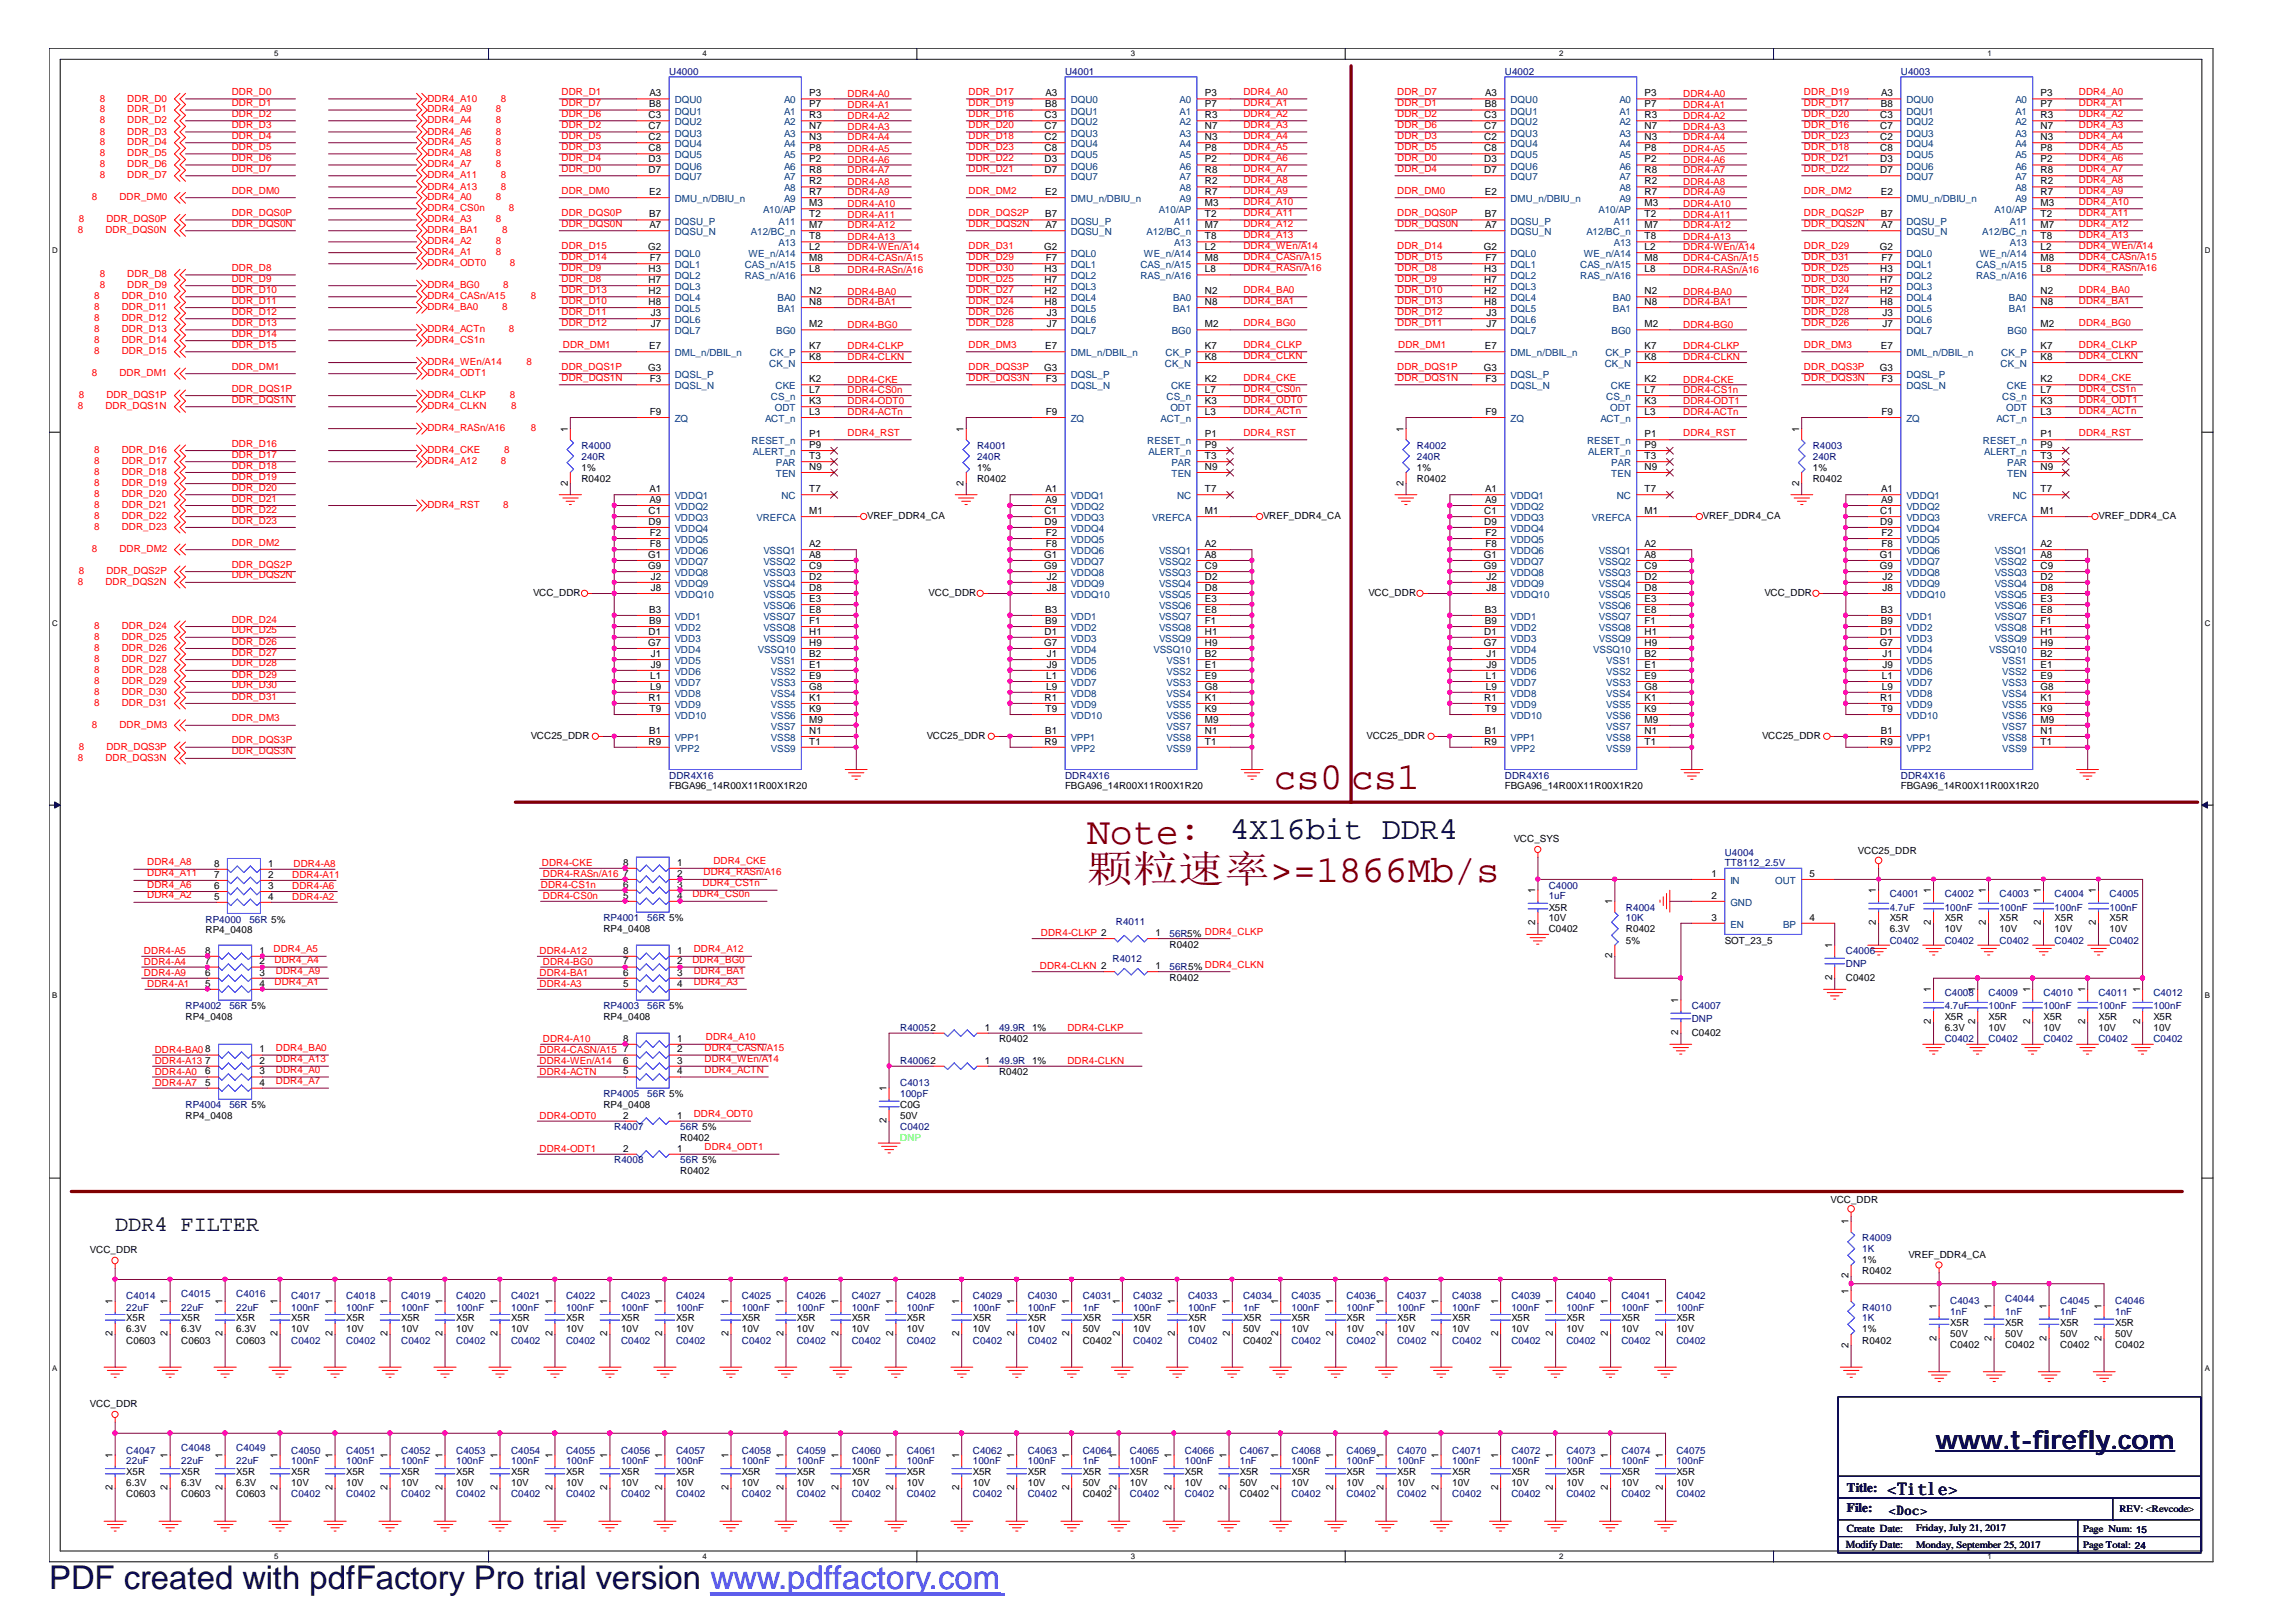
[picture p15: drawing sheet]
<svg xmlns="http://www.w3.org/2000/svg" width="297mm" height="210mm" viewBox="0 0 297 210" stroke-linecap="round" stroke-linejoin="round" font-family="sans-serif">
<defs><g id="words">
<g font-size="5" fill="#800000">
<text x="164.8" y="102.1">cs0 cs1</text>
<text x="140.6" y="109.2">Note:</text>
<text x="140.6" y="114.1">颗粒速率&gt;=1866Mb/s</text>
</g>
<text font-size="4.2" x="6.3" y="205.7">PDF created with pdfFactory Pro trial version www.pdffactory.com</text>
<text font-size="4.1" x="159.1" y="108.6">4X16bit DDR4</text>
<text font-size="3.4" x="250.4" y="187.5">www.t-firefly.com</text>
<text font-size="2.8" x="14.9" y="159.3">DDR4 FILTER</text>
<text font-size="2.2" x="244.2" y="193.5">&lt;Title&gt;</text>
<g font-size="1.7">
<text x="238.9" y="193.1">Title:</text>
<text x="238.9" y="195.7">File:</text>
<text x="244.3" y="196">&lt;Doc&gt;</text>
</g>
<g font-size="1.4">
<text x="238.8" y="200.4">Modify Date:</text>
<text x="238.9" y="198.2">Create Date:</text>
</g>
<g font-size="1.3" fill="#000080">
<text x="86.6" y="9.7">U4000</text>
<text x="137.8" y="9.7">U4001</text>
<text x="194.7" y="9.7">U4002</text>
<text x="245.9" y="9.7">U4003</text>
<text x="75.2" y="58.1">R4000</text>
<text x="75.2" y="59.5">240R</text>
<text x="126.4" y="58.1">R4001</text>
<text x="126.4" y="59.5">240R</text>
<text x="183.3" y="58.1">R4002</text>
<text x="183.3" y="59.5">240R</text>
<text x="234.5" y="58.1">R4003</text>
<text x="234.5" y="59.5">240R</text>
<text x="86.6" y="100.8">DDR4X16</text>
<text x="137.8" y="100.8">DDR4X16</text>
<text x="194.7" y="100.8">DDR4X16</text>
<text x="245.9" y="100.8">DDR4X16</text>
<text x="223.1" y="110.7">U4004</text>
<text x="223.1" y="112.1">TT8112_2.5V</text>
<text x="26.6" y="119.4">RP4000</text>
<text x="32.3" y="119.4">56R 5%</text>
<text x="78.1" y="119.2">RP4001</text>
<text x="83.7" y="119.2">56R 5%</text>
<text x="144.4" y="119.6">R4011</text>
<text x="200.4" y="115">C4000</text>
<text x="200.4" y="116.4">1uF</text>
<text x="210.4" y="117.8">R4004</text>
<text x="210.4" y="119.2">10K</text>
<text x="244.5" y="116.1">C4001</text>
<text x="244.5" y="117.8">4.7uF</text>
<text x="251.6" y="116.1">C4002</text>
<text x="251.6" y="117.8">100nF</text>
<text x="258.7" y="116.1">C4003</text>
<text x="258.7" y="117.8">100nF</text>
<text x="265.8" y="116.1">C4004</text>
<text x="265.8" y="117.8">100nF</text>
<text x="272.9" y="116.1">C4005</text>
<text x="272.9" y="117.8">100nF</text>
<text x="143.9" y="124.5">R4012</text>
<text x="151.3" y="121.2">56R5% DDR4_CLKP</text>
<text x="151.3" y="125.5">56R5% DDR4_CLKN</text>
<text x="238.8" y="123.5">C4006</text>
<text x="238.8" y="125.2">DNP</text>
<text x="244.5" y="122.1">C0402</text>
<text x="251.6" y="122.1">C0402</text>
<text x="258.7" y="122.1">C0402</text>
<text x="265.8" y="122.1">C0402</text>
<text x="272.9" y="122.1">C0402</text>
<text x="24" y="130.6">RP4002</text>
<text x="29.7" y="130.6">56R 5%</text>
<text x="78.1" y="130.6">RP4003</text>
<text x="83.7" y="130.6">56R 5%</text>
<text x="218.9" y="130.6">C4007</text>
<text x="251.6" y="128.9">C4008</text>
<text x="251.6" y="130.6">4.7uF</text>
<text x="257.3" y="128.9">C4009</text>
<text x="257.3" y="130.6">100nF</text>
<text x="264.4" y="128.9">C4010</text>
<text x="264.4" y="130.6">100nF</text>
<text x="271.5" y="128.9">C4011</text>
<text x="271.5" y="130.6">100nF</text>
<text x="278.6" y="128.9">C4012</text>
<text x="278.6" y="130.6">100nF</text>
<text x="116.5" y="137.7">R40062</text>
<text x="116.5" y="133.4">R40052</text>
<text x="129.2" y="137.7">49.9R 1%</text>
<text x="129.2" y="133.4">49.9R 1%</text>
<text x="218.9" y="132.3">DNP</text>
<text x="251.6" y="134.9">C0402</text>
<text x="257.3" y="134.9">C0402</text>
<text x="264.4" y="134.9">C0402</text>
<text x="271.5" y="134.9">C0402</text>
<text x="278.6" y="134.9">C0402</text>
<text x="24" y="143.4">RP4004</text>
<text x="29.7" y="143.4">56R 5%</text>
<text x="78.1" y="142">RP4005</text>
<text x="83.7" y="142">56R 5%</text>
<text x="116.5" y="140.6">C4013</text>
<text x="116.5" y="142">100pF</text>
<text x="79.5" y="146.3">R4007</text>
<text x="88" y="146.3">56R 5%</text>
<text x="116.5" y="146.3">C0402</text>
<text x="79.5" y="150.6">R4008</text>
<text x="88" y="150.6">56R 5%</text>
<text x="240.9" y="160.6">R4009</text>
<text x="23.5" y="167.9">C4015</text>
<text x="30.6" y="167.9">C4016</text>
<text x="240.9" y="162.1">1K</text>
<text x="16.3" y="168.2">C4014</text>
<text x="16.3" y="169.6">22uF</text>
<text x="23.5" y="169.6">22uF</text>
<text x="30.6" y="169.6">22uF</text>
<text x="37.7" y="168.2">C4017</text>
<text x="37.7" y="169.6">100nF</text>
<text x="37.7" y="173.9">C0402</text>
<text x="44.8" y="168.2">C4018</text>
<text x="44.8" y="169.6">100nF</text>
<text x="44.8" y="173.9">C0402</text>
<text x="51.9" y="168.2">C4019</text>
<text x="51.9" y="169.6">100nF</text>
<text x="51.9" y="173.9">C0402</text>
<text x="59" y="168.2">C4020</text>
<text x="59" y="169.6">100nF</text>
<text x="59" y="173.9">C0402</text>
<text x="66.1" y="168.2">C4021</text>
<text x="66.1" y="169.6">100nF</text>
<text x="66.1" y="173.9">C0402</text>
<text x="73.2" y="168.2">C4022</text>
<text x="73.2" y="169.6">100nF</text>
<text x="73.2" y="173.9">C0402</text>
<text x="80.3" y="168.2">C4023</text>
<text x="80.3" y="169.6">100nF</text>
<text x="80.3" y="173.9">C0402</text>
<text x="87.5" y="168.2">C4024</text>
<text x="87.5" y="169.6">100nF</text>
<text x="87.5" y="173.9">C0402</text>
<text x="96" y="168.2">C4025</text>
<text x="96" y="169.6">100nF</text>
<text x="96" y="173.9">C0402</text>
<text x="103.1" y="168.2">C4026</text>
<text x="103.1" y="169.6">100nF</text>
<text x="103.1" y="173.9">C0402</text>
<text x="110.2" y="168.2">C4027</text>
<text x="110.2" y="169.6">100nF</text>
<text x="110.2" y="173.9">C0402</text>
<text x="117.3" y="168.2">C4028</text>
<text x="117.3" y="169.6">100nF</text>
<text x="117.3" y="173.9">C0402</text>
<text x="125.9" y="168.2">C4029</text>
<text x="125.9" y="169.6">100nF</text>
<text x="125.9" y="173.9">C0402</text>
<text x="133" y="168.2">C4030</text>
<text x="133" y="169.6">100nF</text>
<text x="133" y="173.9">C0402</text>
<text x="140.1" y="168.2">C4031</text>
<text x="140.1" y="169.6">1nF</text>
<text x="146.6" y="168.2">C4032</text>
<text x="146.6" y="169.6">100nF</text>
<text x="146.6" y="173.9">C0402</text>
<text x="153.7" y="168.2">C4033</text>
<text x="153.7" y="169.6">100nF</text>
<text x="153.7" y="173.9">C0402</text>
<text x="160.8" y="168.2">C4034</text>
<text x="160.8" y="169.6">1nF</text>
<text x="167.1" y="168.2">C4035</text>
<text x="167.1" y="169.6">100nF</text>
<text x="167.1" y="173.9">C0402</text>
<text x="174.2" y="168.2">C4036</text>
<text x="174.2" y="169.6">100nF</text>
<text x="174.2" y="173.9">C0402</text>
<text x="180.8" y="168.2">C4037</text>
<text x="180.8" y="169.6">100nF</text>
<text x="180.8" y="173.9">C0402</text>
<text x="187.9" y="168.2">C4038</text>
<text x="187.9" y="169.6">100nF</text>
<text x="187.9" y="173.9">C0402</text>
<text x="195.5" y="168.2">C4039</text>
<text x="195.5" y="169.6">100nF</text>
<text x="195.5" y="173.9">C0402</text>
<text x="202.6" y="168.2">C4040</text>
<text x="202.6" y="169.6">100nF</text>
<text x="202.6" y="173.9">C0402</text>
<text x="209.8" y="168.2">C4041</text>
<text x="209.8" y="169.6">100nF</text>
<text x="209.8" y="173.9">C0402</text>
<text x="216.9" y="168.2">C4042</text>
<text x="216.9" y="169.6">100nF</text>
<text x="216.9" y="173.9">C0402</text>
<text x="240.9" y="169.6">R4010</text>
<text x="240.9" y="171">1K</text>
<text x="252.3" y="168.8">C4043</text>
<text x="252.3" y="170.2">1nF</text>
<text x="259.4" y="168.5">C4044</text>
<text x="259.4" y="170.2">1nF</text>
<text x="266.5" y="168.8">C4045</text>
<text x="266.5" y="170.2">1nF</text>
<text x="273.6" y="168.8">C4046</text>
<text x="273.6" y="170.2">1nF</text>
<text x="16.3" y="188.1">C4047</text>
<text x="16.3" y="189.5">22uF</text>
<text x="23.5" y="187.8">C4048</text>
<text x="23.5" y="189.5">22uF</text>
<text x="30.6" y="187.8">C4049</text>
<text x="30.6" y="189.5">22uF</text>
<text x="37.7" y="188.1">C4050</text>
<text x="37.7" y="189.5">100nF</text>
<text x="44.8" y="188.1">C4051</text>
<text x="44.8" y="189.5">100nF</text>
<text x="51.9" y="188.1">C4052</text>
<text x="51.9" y="189.5">100nF</text>
<text x="59" y="188.1">C4053</text>
<text x="59" y="189.5">100nF</text>
<text x="66.1" y="188.1">C4054</text>
<text x="66.1" y="189.5">100nF</text>
<text x="73.2" y="188.1">C4055</text>
<text x="73.2" y="189.5">100nF</text>
<text x="80.3" y="188.1">C4056</text>
<text x="80.3" y="189.5">100nF</text>
<text x="87.5" y="188.1">C4057</text>
<text x="87.5" y="189.5">100nF</text>
<text x="96" y="188.1">C4058</text>
<text x="96" y="189.5">100nF</text>
<text x="103.1" y="188.1">C4059</text>
<text x="103.1" y="189.5">100nF</text>
<text x="110.2" y="188.1">C4060</text>
<text x="110.2" y="189.5">100nF</text>
<text x="117.3" y="188.1">C4061</text>
<text x="117.3" y="189.5">100nF</text>
<text x="125.9" y="188.1">C4062</text>
<text x="125.9" y="189.5">100nF</text>
<text x="133" y="188.1">C4063</text>
<text x="133" y="189.5">100nF</text>
<text x="140.1" y="188.1">C4064</text>
<text x="140.1" y="189.5">1nF</text>
<text x="146.2" y="188.1">C4065</text>
<text x="146.2" y="189.5">100nF</text>
<text x="153.3" y="188.1">C4066</text>
<text x="153.3" y="189.5">100nF</text>
<text x="160.4" y="188.1">C4067</text>
<text x="160.4" y="189.5">1nF</text>
<text x="167.1" y="188.1">C4068</text>
<text x="167.1" y="189.5">100nF</text>
<text x="174.2" y="188.1">C4069</text>
<text x="174.2" y="189.5">100nF</text>
<text x="180.8" y="188.1">C4070</text>
<text x="180.8" y="189.5">100nF</text>
<text x="187.9" y="188.1">C4071</text>
<text x="187.9" y="189.5">100nF</text>
<text x="195.5" y="188.1">C4072</text>
<text x="195.5" y="189.5">100nF</text>
<text x="202.6" y="188.1">C4073</text>
<text x="202.6" y="189.5">100nF</text>
<text x="209.8" y="188.1">C4074</text>
<text x="209.8" y="189.5">100nF</text>
<text x="216.9" y="188.1">C4075</text>
<text x="216.9" y="189.5">100nF</text>
<text x="37.7" y="193.8">C0402</text>
<text x="44.8" y="193.8">C0402</text>
<text x="51.9" y="193.8">C0402</text>
<text x="59" y="193.8">C0402</text>
<text x="66.1" y="193.8">C0402</text>
<text x="73.2" y="193.8">C0402</text>
<text x="80.3" y="193.8">C0402</text>
<text x="87.5" y="193.8">C0402</text>
<text x="96" y="193.8">C0402</text>
<text x="103.1" y="193.8">C0402</text>
<text x="110.2" y="193.8">C0402</text>
<text x="117.3" y="193.8">C0402</text>
<text x="125.9" y="193.8">C0402</text>
<text x="133" y="193.8">C0402</text>
<text x="146.2" y="193.8">C0402</text>
<text x="153.3" y="193.8">C0402</text>
<text x="167.1" y="193.8">C0402</text>
<text x="174.2" y="193.8">C0402</text>
<text x="180.8" y="193.8">C0402</text>
<text x="187.9" y="193.8">C0402</text>
<text x="195.5" y="193.8">C0402</text>
<text x="202.6" y="193.8">C0402</text>
<text x="209.8" y="193.8">C0402</text>
<text x="216.9" y="193.8">C0402</text>
</g>
<g font-size="1.3" fill="#f00">
<text x="12.9" y="13.1">8</text>
<text x="12.9" y="14.5">8</text>
<text x="12.9" y="16">8</text>
<text x="12.9" y="17.4">8</text>
<text x="16.5" y="13.1">DDR_D0</text>
<text x="16.5" y="14.5">DDR_D1</text>
<text x="16.5" y="16">DDR_D2</text>
<text x="16.5" y="17.4">DDR_D3</text>
<text x="30" y="12.3">DDR_D0</text>
<text x="30" y="15.1">DDR_D2</text>
<text x="30" y="16.6">DDR_D3</text>
<text x="30" y="13.7">DDR_D1</text>
<text x="30" y="18">DDR_D4</text>
<text x="55.3" y="16">DDR4_A4</text>
<text x="55.3" y="17.4">DDR4_A6</text>
<text x="55.3" y="14.5">DDR4_A9</text>
<text x="55.3" y="13.1">DDR4_A10</text>
<text x="64.1" y="16">8</text>
<text x="64.1" y="17.4">8</text>
<text x="64.1" y="14.5">8</text>
<text x="64.8" y="13.1">8</text>
<text x="72.6" y="12.3">DDR_D1</text>
<text x="72.6" y="18">DDR_D5</text>
<text x="72.6" y="13.7">DDR_D7</text>
<text x="72.6" y="15.1">DDR_D6</text>
<text x="72.6" y="16.6">DDR_D2</text>
<text x="109.6" y="13.9">DDR4-A1</text>
<text x="109.6" y="12.5">DDR4-A0</text>
<text x="109.6" y="16.8">DDR4-A3</text>
<text x="109.6" y="15.3">DDR4-A2</text>
<text x="125.3" y="12.3">DDR_D17</text>
<text x="125.3" y="15.1">DDR_D16</text>
<text x="125.3" y="13.7">DDR_D19</text>
<text x="125.3" y="18">DDR_D18</text>
<text x="125.3" y="16.6">DDR_D20</text>
<text x="160.9" y="12.3">DDR4_A0</text>
<text x="160.9" y="13.7">DDR4_A1</text>
<text x="160.9" y="15.1">DDR4_A2</text>
<text x="160.9" y="16.6">DDR4_A3</text>
<text x="160.9" y="18">DDR4_A4</text>
<text x="180.8" y="12.3">DDR_D7</text>
<text x="180.8" y="18">DDR_D3</text>
<text x="180.8" y="13.7">DDR_D1</text>
<text x="180.8" y="15.1">DDR_D2</text>
<text x="180.8" y="16.6">DDR_D6</text>
<text x="217.8" y="13.9">DDR4-A1</text>
<text x="217.8" y="12.5">DDR4-A0</text>
<text x="217.8" y="16.8">DDR4-A3</text>
<text x="217.8" y="15.3">DDR4-A2</text>
<text x="233.4" y="12.3">DDR_D19</text>
<text x="233.4" y="15.1">DDR_D20</text>
<text x="233.4" y="13.7">DDR_D17</text>
<text x="233.4" y="18">DDR_D23</text>
<text x="233.4" y="16.6">DDR_D16</text>
<text x="268.9" y="12.3">DDR4_A0</text>
<text x="268.9" y="13.7">DDR4_A1</text>
<text x="268.9" y="15.1">DDR4_A2</text>
<text x="268.9" y="16.6">DDR4_A3</text>
<text x="268.9" y="18">DDR4_A4</text>
<text x="12.9" y="18.8">8</text>
<text x="12.9" y="20.2">8</text>
<text x="12.9" y="21.6">8</text>
<text x="12.9" y="23.1">8</text>
<text x="16.5" y="18.8">DDR_D4</text>
<text x="16.5" y="20.2">DDR_D5</text>
<text x="16.5" y="21.6">DDR_D6</text>
<text x="16.5" y="23.1">DDR_D7</text>
<text x="30" y="20.8">DDR_D6</text>
<text x="30" y="19.4">DDR_D5</text>
<text x="30" y="22.2">DDR_D7</text>
<text x="55.3" y="23.1">DDR4_A11</text>
<text x="55.3" y="20.2">DDR4_A8</text>
<text x="55.3" y="21.6">DDR4_A7</text>
<text x="55.3" y="18.8">DDR4_A5</text>
<text x="64.1" y="20.2">8</text>
<text x="64.1" y="21.6">8</text>
<text x="64.1" y="18.8">8</text>
<text x="64.8" y="23.1">8</text>
<text x="72.6" y="22.2">DDR_D0</text>
<text x="72.6" y="19.4">DDR_D3</text>
<text x="72.6" y="20.8">DDR_D4</text>
<text x="109.6" y="19.6">DDR4-A5</text>
<text x="109.6" y="18.2">DDR4-A4</text>
<text x="109.6" y="23.9">DDR4-A8</text>
<text x="109.6" y="21.1">DDR4-A6</text>
<text x="109.6" y="22.5">DDR4-A7</text>
<text x="125.3" y="22.2">DDR_D21</text>
<text x="125.3" y="20.8">DDR_D22</text>
<text x="125.3" y="19.4">DDR_D23</text>
<text x="160.9" y="19.4">DDR4_A5</text>
<text x="160.9" y="20.8">DDR4_A6</text>
<text x="160.9" y="23.7">DDR4_A8</text>
<text x="160.9" y="22.2">DDR4_A7</text>
<text x="180.8" y="22.2">DDR_D4</text>
<text x="180.8" y="19.4">DDR_D5</text>
<text x="180.8" y="20.8">DDR_D0</text>
<text x="217.8" y="19.6">DDR4-A5</text>
<text x="217.8" y="18.2">DDR4-A4</text>
<text x="217.8" y="23.9">DDR4-A8</text>
<text x="217.8" y="21.1">DDR4-A6</text>
<text x="217.8" y="22.5">DDR4-A7</text>
<text x="233.4" y="22.2">DDR_D22</text>
<text x="233.4" y="20.8">DDR_D21</text>
<text x="233.4" y="19.4">DDR_D18</text>
<text x="268.9" y="19.4">DDR4_A5</text>
<text x="268.9" y="20.8">DDR4_A6</text>
<text x="268.9" y="23.7">DDR4_A8</text>
<text x="268.9" y="22.2">DDR4_A7</text>
<text x="10.2" y="28.8">8</text>
<text x="11.9" y="25.9">8</text>
<text x="13.8" y="28.8">DDR_DQS0P</text>
<text x="15.5" y="25.9">DDR_DM0</text>
<text x="30" y="28">DDR_DQS0P</text>
<text x="30" y="29.4">DDR_DQS0N</text>
<text x="30" y="25.1">DDR_DM0</text>
<text x="55.3" y="28.8">DDR4_A3</text>
<text x="55.3" y="27.4">DDR4_CS0n</text>
<text x="55.3" y="25.9">DDR4_A0</text>
<text x="55.3" y="24.5">DDR4_A13</text>
<text x="64.1" y="28.8">8</text>
<text x="64.1" y="25.9">8</text>
<text x="64.8" y="24.5">8</text>
<text x="65.8" y="27.4">8</text>
<text x="72.6" y="25.1">DDR_DM0</text>
<text x="72.6" y="29.4">DDR_DQS0N</text>
<text x="72.6" y="28">DDR_DQS0P</text>
<text x="109.6" y="26.7">DDR4-A10</text>
<text x="109.6" y="25.3">DDR4-A9</text>
<text x="109.6" y="29.6">DDR4-A12</text>
<text x="109.6" y="28.2">DDR4-A11</text>
<text x="125.3" y="28">DDR_DQS2P</text>
<text x="125.3" y="29.4">DDR_DQS2N</text>
<text x="125.3" y="25.1">DDR_DM2</text>
<text x="160.9" y="25.1">DDR4_A9</text>
<text x="160.9" y="26.5">DDR4_A10</text>
<text x="160.9" y="28">DDR4_A11</text>
<text x="160.9" y="29.4">DDR4_A12</text>
<text x="180.8" y="25.1">DDR_DM0</text>
<text x="180.8" y="29.4">DDR_DQS0N</text>
<text x="180.8" y="28">DDR_DQS0P</text>
<text x="217.8" y="26.7">DDR4-A10</text>
<text x="217.8" y="25.3">DDR4-A9</text>
<text x="217.8" y="29.6">DDR4-A12</text>
<text x="217.8" y="28.2">DDR4-A11</text>
<text x="233.4" y="28">DDR_DQS2P</text>
<text x="233.4" y="29.4">DDR_DQS2N</text>
<text x="233.4" y="25.1">DDR_DM2</text>
<text x="268.9" y="25.1">DDR4_A9</text>
<text x="268.9" y="26.5">DDR4_A10</text>
<text x="268.9" y="28">DDR4_A11</text>
<text x="268.9" y="29.4">DDR4_A12</text>
<text x="10.1" y="30.2">8</text>
<text x="12.9" y="35.9">8</text>
<text x="13.6" y="30.2">DDR_DQS0N</text>
<text x="16.5" y="35.9">DDR_D8</text>
<text x="30" y="35.1">DDR_D8</text>
<text x="55.3" y="34.5">DDR4_ODT0</text>
<text x="55.3" y="31.6">DDR4_A2</text>
<text x="55.3" y="33">DDR4_A1</text>
<text x="55.3" y="30.2">DDR4_BA1</text>
<text x="64.1" y="31.6">8</text>
<text x="64.1" y="33">8</text>
<text x="65" y="30.2">8</text>
<text x="66" y="34.5">8</text>
<text x="72.6" y="35.1">DDR_D9</text>
<text x="72.6" y="33.6">DDR_D14</text>
<text x="72.6" y="32.2">DDR_D15</text>
<text x="109.6" y="35.3">DDR4-RASn/A16</text>
<text x="109.6" y="33.8">DDR4-CASn/A15</text>
<text x="109.6" y="32.4">DDR4-WEn/A14</text>
<text x="109.6" y="31">DDR4-A13</text>
<text x="125.3" y="33.6">DDR_D29</text>
<text x="125.3" y="32.2">DDR_D31</text>
<text x="125.3" y="35.1">DDR_D30</text>
<text x="160.9" y="30.8">DDR4_A13</text>
<text x="160.9" y="32.2">DDR4_WEn/A14</text>
<text x="160.9" y="33.6">DDR4_CASn/A15</text>
<text x="160.9" y="35.1">DDR4_RASn/A16</text>
<text x="180.8" y="35.1">DDR_D8</text>
<text x="180.8" y="33.6">DDR_D15</text>
<text x="180.8" y="32.2">DDR_D14</text>
<text x="217.8" y="35.3">DDR4-RASn/A16</text>
<text x="217.8" y="33.8">DDR4-CASn/A15</text>
<text x="217.8" y="32.4">DDR4-WEn/A14</text>
<text x="217.8" y="31">DDR4-A13</text>
<text x="233.4" y="33.6">DDR_D31</text>
<text x="233.4" y="32.2">DDR_D29</text>
<text x="233.4" y="35.1">DDR_D25</text>
<text x="268.9" y="30.8">DDR4_A13</text>
<text x="268.9" y="32.2">DDR4_WEn/A14</text>
<text x="268.9" y="33.6">DDR4_CASn/A15</text>
<text x="268.9" y="35.1">DDR4_RASn/A16</text>
<text x="12.2" y="40.1">8</text>
<text x="12.2" y="41.6">8</text>
<text x="12.2" y="38.7">8</text>
<text x="12.9" y="37.3">8</text>
<text x="15.7" y="40.1">DDR_D11</text>
<text x="15.7" y="41.6">DDR_D12</text>
<text x="15.7" y="38.7">DDR_D10</text>
<text x="16.5" y="37.3">DDR_D9</text>
<text x="30" y="36.5">DDR_D9</text>
<text x="30" y="37.9">DDR_D10</text>
<text x="30" y="39.3">DDR_D11</text>
<text x="30" y="40.7">DDR_D12</text>
<text x="55.3" y="37.3">DDR4_BG0</text>
<text x="55.3" y="40.1">DDR4_BA0</text>
<text x="55.3" y="38.7">DDR4_CASn/A15</text>
<text x="65" y="40.1">8</text>
<text x="65.1" y="37.3">8</text>
<text x="68.7" y="38.7">8</text>
<text x="72.6" y="40.7">DDR_D11</text>
<text x="72.6" y="36.5">DDR_D8</text>
<text x="72.6" y="37.9">DDR_D13</text>
<text x="72.6" y="39.3">DDR_D10</text>
<text x="109.6" y="38.1">DDR4-BA0</text>
<text x="109.6" y="39.5">DDR4-BA1</text>
<text x="125.3" y="40.7">DDR_D26</text>
<text x="125.3" y="37.9">DDR_D27</text>
<text x="125.3" y="39.3">DDR_D24</text>
<text x="125.3" y="36.5">DDR_D25</text>
<text x="160.9" y="39.3">DDR4_BA1</text>
<text x="160.9" y="37.9">DDR4_BA0</text>
<text x="180.8" y="40.7">DDR_D12</text>
<text x="180.8" y="36.5">DDR_D9</text>
<text x="180.8" y="37.9">DDR_D10</text>
<text x="180.8" y="39.3">DDR_D13</text>
<text x="217.8" y="38.1">DDR4-BA0</text>
<text x="217.8" y="39.5">DDR4-BA1</text>
<text x="233.4" y="40.7">DDR_D28</text>
<text x="233.4" y="37.9">DDR_D24</text>
<text x="233.4" y="39.3">DDR_D27</text>
<text x="233.4" y="36.5">DDR_D30</text>
<text x="268.9" y="39.3">DDR4_BA1</text>
<text x="268.9" y="37.9">DDR4_BA0</text>
<text x="12.2" y="45.9">8</text>
<text x="12.2" y="44.4">8</text>
<text x="12.2" y="43">8</text>
<text x="15.7" y="45.9">DDR_D15</text>
<text x="15.7" y="44.4">DDR_D14</text>
<text x="15.7" y="43">DDR_D13</text>
<text x="30" y="43.6">DDR_D14</text>
<text x="30" y="47.9">DDR_DM1</text>
<text x="30" y="45">DDR_D15</text>
<text x="30" y="42.2">DDR_D13</text>
<text x="55.3" y="44.4">DDR4_CS1n</text>
<text x="55.3" y="47.3">DDR4_WEn/A14</text>
<text x="55.3" y="43">DDR4_ACTn</text>
<text x="65.8" y="43">8</text>
<text x="68.1" y="47.3">8</text>
<text x="72.6" y="42.2">DDR_D12</text>
<text x="72.6" y="47.9">DDR_DQS1P</text>
<text x="72.8" y="45">DDR_DM1</text>
<text x="109.6" y="45.2">DDR4-CLKP</text>
<text x="109.6" y="46.6">DDR4-CLKN</text>
<text x="109.6" y="42.4">DDR4-BG0</text>
<text x="125.3" y="47.9">DDR_DQS3P</text>
<text x="125.3" y="45">DDR_DM3</text>
<text x="125.3" y="42.2">DDR_D28</text>
<text x="160.9" y="45">DDR4_CLKP</text>
<text x="160.9" y="46.4">DDR4_CLKN</text>
<text x="160.9" y="42.2">DDR4_BG0</text>
<text x="180.8" y="42.2">DDR_D11</text>
<text x="180.8" y="47.9">DDR_DQS1P</text>
<text x="180.9" y="45">DDR_DM1</text>
<text x="217.8" y="45.2">DDR4-CLKP</text>
<text x="217.8" y="46.6">DDR4-CLKN</text>
<text x="217.8" y="42.4">DDR4-BG0</text>
<text x="233.4" y="47.9">DDR_DQS3P</text>
<text x="233.4" y="45">DDR_DM3</text>
<text x="233.4" y="42.2">DDR_D26</text>
<text x="268.9" y="45">DDR4_CLKP</text>
<text x="268.9" y="46.4">DDR4_CLKN</text>
<text x="268.9" y="42.2">DDR4_BG0</text>
<text x="10.1" y="53">8</text>
<text x="10.2" y="51.5">8</text>
<text x="11.9" y="48.7">8</text>
<text x="13.6" y="53">DDR_DQS1N</text>
<text x="13.8" y="51.5">DDR_DQS1P</text>
<text x="15.5" y="48.7">DDR_DM1</text>
<text x="30" y="52.1">DDR_DQS1N</text>
<text x="30" y="50.7">DDR_DQS1P</text>
<text x="55.3" y="48.7">DDR4_ODT1</text>
<text x="55.3" y="53">DDR4_CLKN</text>
<text x="55.3" y="51.5">DDR4_CLKP</text>
<text x="66" y="51.5">8</text>
<text x="66.1" y="53">8</text>
<text x="72.6" y="49.3">DDR_DQS1N</text>
<text x="109.6" y="50.9">DDR4-CS0n</text>
<text x="109.6" y="49.5">DDR4-CKE</text>
<text x="109.6" y="53.7">DDR4-ACTn</text>
<text x="109.6" y="52.3">DDR4-ODT0</text>
<text x="125.3" y="49.3">DDR_DQS3N</text>
<text x="160.9" y="49.3">DDR4_CKE</text>
<text x="160.9" y="50.7">DDR4_CS0n</text>
<text x="160.9" y="52.1">DDR4_ODT0</text>
<text x="160.9" y="53.5">DDR4_ACTn</text>
<text x="180.8" y="49.3">DDR_DQS1N</text>
<text x="217.8" y="50.9">DDR4-CS1n</text>
<text x="217.8" y="49.5">DDR4-CKE</text>
<text x="217.8" y="53.7">DDR4-ACTn</text>
<text x="217.8" y="52.3">DDR4-ODT1</text>
<text x="233.4" y="49.3">DDR_DQS3N</text>
<text x="268.9" y="49.3">DDR4_CKE</text>
<text x="268.9" y="50.7">DDR4_CS1n</text>
<text x="268.9" y="52.1">DDR4_ODT1</text>
<text x="268.9" y="53.5">DDR4_ACTn</text>
<text x="12.2" y="58.6">8</text>
<text x="15.7" y="58.6">DDR_D16</text>
<text x="30" y="57.8">DDR_D16</text>
<text x="30" y="59.2">DDR_D17</text>
<text x="55.3" y="55.8">DDR4_RASn/A16</text>
<text x="55.3" y="58.6">DDR4_CKE</text>
<text x="65.2" y="58.6">8</text>
<text x="68.7" y="55.8">8</text>
<text x="109.6" y="56.4">DDR4_RST</text>
<text x="160.9" y="56.4">DDR4_RST</text>
<text x="217.8" y="56.4">DDR4_RST</text>
<text x="268.9" y="56.4">DDR4_RST</text>
<text x="12.2" y="62.9">8</text>
<text x="12.2" y="64.3">8</text>
<text x="12.2" y="60.1">8</text>
<text x="12.2" y="61.5">8</text>
<text x="12.2" y="65.8">8</text>
<text x="15.7" y="62.9">DDR_D19</text>
<text x="15.7" y="64.3">DDR_D20</text>
<text x="15.7" y="60.1">DDR_D17</text>
<text x="15.7" y="61.5">DDR_D18</text>
<text x="15.7" y="65.8">DDR_D21</text>
<text x="30" y="64.9">DDR_D21</text>
<text x="30" y="60.6">DDR_D18</text>
<text x="30" y="62.1">DDR_D19</text>
<text x="30" y="63.5">DDR_D20</text>
<text x="55.3" y="60.1">DDR4_A12</text>
<text x="55.3" y="65.8">DDR4_RST</text>
<text x="64.8" y="60.1">8</text>
<text x="65.1" y="65.8">8</text>
<text x="11.9" y="71.4">8</text>
<text x="12.2" y="68.6">8</text>
<text x="12.2" y="67.2">8</text>
<text x="15.5" y="71.4">DDR_DM2</text>
<text x="15.7" y="68.6">DDR_D23</text>
<text x="15.7" y="67.2">DDR_D22</text>
<text x="30" y="66.4">DDR_D22</text>
<text x="30" y="67.7">DDR_D23</text>
<text x="30" y="70.6">DDR_DM2</text>
<text x="10.1" y="75.7">8</text>
<text x="10.2" y="74.3">8</text>
<text x="13.6" y="75.7">DDR_DQS2N</text>
<text x="13.8" y="74.3">DDR_DQS2P</text>
<text x="30" y="73.5">DDR_DQS2P</text>
<text x="30" y="74.9">DDR_DQS2N</text>
<text x="12.2" y="82.8">8</text>
<text x="12.2" y="81.4">8</text>
<text x="15.7" y="82.8">DDR_D25</text>
<text x="15.7" y="81.4">DDR_D24</text>
<text x="30" y="80.6">DDR_D24</text>
<text x="30" y="83.4">DDR_D26</text>
<text x="30" y="82">DDR_D25</text>
<text x="12.2" y="89.9">8</text>
<text x="12.2" y="84.3">8</text>
<text x="12.2" y="85.7">8</text>
<text x="12.2" y="88.5">8</text>
<text x="12.2" y="87.1">8</text>
<text x="15.7" y="89.9">DDR_D30</text>
<text x="15.7" y="84.3">DDR_D26</text>
<text x="15.7" y="85.7">DDR_D27</text>
<text x="15.7" y="88.5">DDR_D29</text>
<text x="15.7" y="87.1">DDR_D28</text>
<text x="30" y="86.2">DDR_D28</text>
<text x="30" y="87.7">DDR_D29</text>
<text x="30" y="89.1">DDR_D30</text>
<text x="30" y="84.9">DDR_D27</text>
<text x="11.9" y="94.2">8</text>
<text x="12.2" y="91.4">8</text>
<text x="15.5" y="94.2">DDR_DM3</text>
<text x="15.7" y="91.4">DDR_D31</text>
<text x="30" y="90.5">DDR_D31</text>
<text x="30" y="93.4">DDR_DM3</text>
<text x="10.1" y="98.5">8</text>
<text x="10.2" y="97">8</text>
<text x="13.6" y="98.5">DDR_DQS3N</text>
<text x="13.8" y="97">DDR_DQS3P</text>
<text x="30" y="97.6">DDR_DQS3N</text>
<text x="30" y="96.2">DDR_DQS3P</text>
<text x="19" y="112">DDR4_A8</text>
<text x="19" y="113.4">DDR4_A11</text>
<text x="37.8" y="113.6">DDR4-A11</text>
<text x="38" y="112.2">DDR4-A8</text>
<text x="70.1" y="112.1">DDR4-CKE</text>
<text x="70.2" y="113.5">DDR4-RASn/A16</text>
<text x="91" y="113.3">DDR4_RASn/A16</text>
<text x="92.3" y="111.9">DDR4_CKE</text>
<text x="19" y="114.9">DDR4_A6</text>
<text x="19" y="116.3">DDR4_A2</text>
<text x="37.8" y="115.1">DDR4-A6</text>
<text x="37.8" y="116.5">DDR4-A2</text>
<text x="70" y="114.9">DDR4-CS1n</text>
<text x="70.2" y="116.3">DDR4-CS0n</text>
<text x="89.6" y="116.1">DDR4_CS0n</text>
<text x="90.9" y="114.7">DDR4_CS1n</text>
<text x="18.6" y="123.5">DDR4-A5</text>
<text x="18.6" y="124.9">DDR4-A4</text>
<text x="35.4" y="123.2">DDR4_A5</text>
<text x="35.5" y="124.6">DDR4_A4</text>
<text x="69.8" y="123.5">DDR4-A12</text>
<text x="70.2" y="124.9">DDR4-BG0</text>
<text x="89.6" y="124.6">DDR4_BG0</text>
<text x="89.7" y="123.2">DDR4_A12</text>
<text x="134.5" y="125.4">DDR4-CLKN 2</text>
<text x="134.7" y="121.2">DDR4-CLKP 2</text>
<text x="18.6" y="126.3">DDR4-A9</text>
<text x="19" y="127.7">DDR4-A1</text>
<text x="35.5" y="127.5">DDR4_A1</text>
<text x="35.7" y="126.1">DDR4_A9</text>
<text x="69.8" y="127.7">DDR4-A3</text>
<text x="69.8" y="126.3">DDR4-BA1</text>
<text x="89.7" y="127.5">DDR4_A3</text>
<text x="89.7" y="126.1">DDR4_BA1</text>
<text x="20" y="136.2">DDR4-BA0</text>
<text x="20" y="137.7">DDR4-A13</text>
<text x="35.7" y="137.5">DDR4_A13</text>
<text x="35.7" y="136">DDR4_BA0</text>
<text x="69.8" y="137.7">DDR4-WEn/A14</text>
<text x="69.8" y="136.2">DDR4-CASN/A15</text>
<text x="70.2" y="134.8">DDR4-A10</text>
<text x="91.1" y="137.5">DDR4_WEn/A14</text>
<text x="91.1" y="136">DDR4_CASN/A15</text>
<text x="91.3" y="134.6">DDR4_A10</text>
<text x="138.1" y="133.4">DDR4-CLKP</text>
<text x="138.1" y="137.7">DDR4-CLKN</text>
<text x="20" y="139.1">DDR4-A0</text>
<text x="20" y="140.5">DDR4-A7</text>
<text x="35.7" y="140.3">DDR4_A7</text>
<text x="35.7" y="138.9">DDR4_A0</text>
<text x="69.8" y="139.1">DDR4-ACTN</text>
<text x="91.1" y="138.9">DDR4_ACTN</text>
<text x="69.8" y="144.8">DDR4-ODT0</text>
<text x="69.8" y="149.1">DDR4-ODT1</text>
<text x="89.7" y="144.6">DDR4_ODT0</text>
<text x="91.1" y="148.9">DDR4_ODT1</text>
</g>
<g font-size="1.3">
<text x="83.9" y="15.3">C3</text>
<text x="83.9" y="16.7">C7</text>
<text x="84" y="13.9">B8</text>
<text x="84" y="12.5">A3</text>
<text x="104.7" y="12.5">P3</text>
<text x="104.7" y="13.9">P7</text>
<text x="104.7" y="15.3">R3</text>
<text x="104.7" y="16.7">N7</text>
<text x="135.1" y="15.3">C3</text>
<text x="135.1" y="16.7">C7</text>
<text x="135.2" y="13.9">B8</text>
<text x="135.3" y="12.5">A3</text>
<text x="155.9" y="12.5">P3</text>
<text x="155.9" y="13.9">P7</text>
<text x="155.9" y="15.3">R3</text>
<text x="155.9" y="16.7">N7</text>
<text x="192" y="15.3">C3</text>
<text x="192" y="16.7">C7</text>
<text x="192.1" y="13.9">B8</text>
<text x="192.2" y="12.5">A3</text>
<text x="212.8" y="12.5">P3</text>
<text x="212.8" y="13.9">P7</text>
<text x="212.8" y="15.3">R3</text>
<text x="212.8" y="16.7">N7</text>
<text x="243.2" y="15.3">C3</text>
<text x="243.2" y="16.7">C7</text>
<text x="243.3" y="13.9">B8</text>
<text x="243.4" y="12.5">A3</text>
<text x="264" y="12.5">P3</text>
<text x="264" y="13.9">P7</text>
<text x="264" y="15.3">R3</text>
<text x="264" y="16.7">N7</text>
<text x="83.9" y="18.1">C2</text>
<text x="83.9" y="19.6">C8</text>
<text x="83.9" y="21">D3</text>
<text x="83.9" y="22.4">D7</text>
<text x="104.7" y="18.1">N3</text>
<text x="104.7" y="19.6">P8</text>
<text x="104.7" y="21">P2</text>
<text x="104.7" y="22.4">R8</text>
<text x="104.7" y="23.8">R2</text>
<text x="135.1" y="18.1">C2</text>
<text x="135.1" y="19.6">C8</text>
<text x="135.1" y="21">D3</text>
<text x="135.1" y="22.4">D7</text>
<text x="155.9" y="18.1">N3</text>
<text x="155.9" y="19.6">P8</text>
<text x="155.9" y="21">P2</text>
<text x="155.9" y="22.4">R8</text>
<text x="155.9" y="23.8">R2</text>
<text x="192" y="18.1">C2</text>
<text x="192" y="19.6">C8</text>
<text x="192" y="21">D3</text>
<text x="192" y="22.4">D7</text>
<text x="212.8" y="18.1">N3</text>
<text x="212.8" y="19.6">P8</text>
<text x="212.8" y="21">P2</text>
<text x="212.8" y="22.4">R8</text>
<text x="212.8" y="23.8">R2</text>
<text x="243.2" y="18.1">C2</text>
<text x="243.2" y="19.6">C8</text>
<text x="243.2" y="21">D3</text>
<text x="243.2" y="22.4">D7</text>
<text x="264" y="18.1">N3</text>
<text x="264" y="19.6">P8</text>
<text x="264" y="21">P2</text>
<text x="264" y="22.4">R8</text>
<text x="264" y="23.8">R2</text>
<text x="84" y="25.2">E2</text>
<text x="84" y="28.1">B7</text>
<text x="84" y="29.5">A7</text>
<text x="104.7" y="25.2">R7</text>
<text x="104.7" y="26.7">M3</text>
<text x="104.7" y="28.1">T2</text>
<text x="104.7" y="29.5">M7</text>
<text x="135.2" y="25.2">E2</text>
<text x="135.2" y="28.1">B7</text>
<text x="135.3" y="29.5">A7</text>
<text x="155.9" y="25.2">R7</text>
<text x="155.9" y="28.1">T2</text>
<text x="155.9" y="26.7">M3</text>
<text x="155.9" y="29.5">M7</text>
<text x="192.1" y="25.2">E2</text>
<text x="192.1" y="28.1">B7</text>
<text x="192.2" y="29.5">A7</text>
<text x="212.8" y="25.2">R7</text>
<text x="212.8" y="26.7">M3</text>
<text x="212.8" y="29.5">M7</text>
<text x="212.8" y="28.1">T2</text>
<text x="243.3" y="25.2">E2</text>
<text x="243.3" y="28.1">B7</text>
<text x="243.4" y="29.5">A7</text>
<text x="264" y="25.2">R7</text>
<text x="264" y="26.7">M3</text>
<text x="264" y="28.1">T2</text>
<text x="264" y="29.5">M7</text>
<text x="83.9" y="32.4">G2</text>
<text x="83.9" y="35.2">H3</text>
<text x="84.1" y="33.8">F7</text>
<text x="104.7" y="31">T8</text>
<text x="104.7" y="32.4">L2</text>
<text x="104.7" y="33.8">M8</text>
<text x="104.7" y="35.2">L8</text>
<text x="135.1" y="32.4">G2</text>
<text x="135.1" y="35.2">H3</text>
<text x="135.3" y="33.8">F7</text>
<text x="155.9" y="31">T8</text>
<text x="155.9" y="32.4">L2</text>
<text x="155.9" y="33.8">M8</text>
<text x="155.9" y="35.2">L8</text>
<text x="192" y="32.4">G2</text>
<text x="192" y="35.2">H3</text>
<text x="192.2" y="33.8">F7</text>
<text x="212.8" y="32.4">L2</text>
<text x="212.8" y="33.8">M8</text>
<text x="212.8" y="35.2">L8</text>
<text x="212.8" y="31">T8</text>
<text x="243.2" y="32.4">G2</text>
<text x="243.2" y="35.2">H3</text>
<text x="243.4" y="33.8">F7</text>
<text x="264" y="31">T8</text>
<text x="264" y="32.4">L2</text>
<text x="264" y="33.8">M8</text>
<text x="264" y="35.2">L8</text>
<text x="83.9" y="36.6">H7</text>
<text x="83.9" y="38.1">H2</text>
<text x="83.9" y="39.5">H8</text>
<text x="84.2" y="40.9">J3</text>
<text x="104.7" y="39.5">N8</text>
<text x="104.7" y="38.1">N2</text>
<text x="135.1" y="36.6">H7</text>
<text x="135.1" y="38.1">H2</text>
<text x="135.1" y="39.5">H8</text>
<text x="135.4" y="40.9">J3</text>
<text x="155.9" y="39.5">N8</text>
<text x="155.9" y="38.1">N2</text>
<text x="192" y="36.6">H7</text>
<text x="192" y="38.1">H2</text>
<text x="192" y="39.5">H8</text>
<text x="192.3" y="40.9">J3</text>
<text x="212.8" y="39.5">N8</text>
<text x="212.8" y="38.1">N2</text>
<text x="243.2" y="36.6">H7</text>
<text x="243.2" y="38.1">H2</text>
<text x="243.2" y="39.5">H8</text>
<text x="243.5" y="40.9">J3</text>
<text x="264" y="39.5">N8</text>
<text x="264" y="38.1">N2</text>
<text x="84" y="45.2">E7</text>
<text x="84.2" y="42.3">J7</text>
<text x="104.7" y="45.2">K7</text>
<text x="104.7" y="46.6">K8</text>
<text x="104.7" y="42.3">M2</text>
<text x="135.2" y="45.2">E7</text>
<text x="135.4" y="42.3">J7</text>
<text x="155.9" y="45.2">K7</text>
<text x="155.9" y="42.3">M2</text>
<text x="155.9" y="46.6">K8</text>
<text x="192.1" y="45.2">E7</text>
<text x="192.3" y="42.3">J7</text>
<text x="212.8" y="46.6">K8</text>
<text x="212.8" y="45.2">K7</text>
<text x="212.8" y="42.3">M2</text>
<text x="243.3" y="45.2">E7</text>
<text x="243.5" y="42.3">J7</text>
<text x="264" y="46.6">K8</text>
<text x="264" y="45.2">K7</text>
<text x="264" y="42.3">M2</text>
<text x="83.9" y="48">G3</text>
<text x="84.1" y="49.5">F3</text>
<text x="84.1" y="53.7">F9</text>
<text x="104.7" y="49.5">K2</text>
<text x="104.7" y="52.3">K3</text>
<text x="104.7" y="50.9">L7</text>
<text x="104.7" y="53.7">L3</text>
<text x="135.1" y="48">G3</text>
<text x="135.3" y="49.5">F3</text>
<text x="135.3" y="53.7">F9</text>
<text x="155.9" y="52.3">K3</text>
<text x="155.9" y="50.9">L7</text>
<text x="155.9" y="49.5">K2</text>
<text x="155.9" y="53.7">L3</text>
<text x="192" y="48">G3</text>
<text x="192.2" y="49.5">F3</text>
<text x="192.2" y="53.7">F9</text>
<text x="212.8" y="52.3">K3</text>
<text x="212.8" y="50.9">L7</text>
<text x="212.8" y="49.5">K2</text>
<text x="212.8" y="53.7">L3</text>
<text x="243.2" y="48">G3</text>
<text x="243.4" y="49.5">F3</text>
<text x="243.4" y="53.7">F9</text>
<text x="264" y="52.3">K3</text>
<text x="264" y="50.9">L7</text>
<text x="264" y="49.5">K2</text>
<text x="264" y="53.7">L3</text>
<text x="73.4" y="55.9" transform="rotate(-90 73.4 55.9)">1</text>
<text x="104.7" y="59.4">T3</text>
<text x="104.7" y="56.6">P1</text>
<text x="104.7" y="58">P9</text>
<text x="124.7" y="55.9" transform="rotate(-90 124.7 55.9)">1</text>
<text x="155.9" y="56.6">P1</text>
<text x="155.9" y="59.4">T3</text>
<text x="155.9" y="58">P9</text>
<text x="181.6" y="55.9" transform="rotate(-90 181.6 55.9)">1</text>
<text x="212.8" y="56.6">P1</text>
<text x="212.8" y="58">P9</text>
<text x="212.8" y="59.4">T3</text>
<text x="232.7" y="55.9" transform="rotate(-90 232.7 55.9)">1</text>
<text x="264" y="56.6">P1</text>
<text x="264" y="58">P9</text>
<text x="264" y="59.4">T3</text>
<text x="73.4" y="62.8" transform="rotate(-90 73.4 62.8)">2</text>
<text x="75.2" y="62.3">R0402</text>
<text x="75.2" y="60.9">1%</text>
<text x="84" y="63.7">A1</text>
<text x="84" y="65.1">A9</text>
<text x="104.7" y="60.8">N9</text>
<text x="104.7" y="63.7">T7</text>
<text x="124.7" y="62.8" transform="rotate(-90 124.7 62.8)">2</text>
<text x="126.4" y="62.3">R0402</text>
<text x="126.4" y="60.9">1%</text>
<text x="135.3" y="63.7">A1</text>
<text x="135.3" y="65.1">A9</text>
<text x="155.9" y="60.8">N9</text>
<text x="155.9" y="63.7">T7</text>
<text x="181.6" y="62.8" transform="rotate(-90 181.6 62.8)">2</text>
<text x="183.3" y="62.3">R0402</text>
<text x="183.3" y="60.9">1%</text>
<text x="192.2" y="63.7">A1</text>
<text x="192.2" y="65.1">A9</text>
<text x="212.8" y="63.7">T7</text>
<text x="212.8" y="60.8">N9</text>
<text x="232.7" y="62.8" transform="rotate(-90 232.7 62.8)">2</text>
<text x="234.5" y="62.3">R0402</text>
<text x="234.5" y="60.9">1%</text>
<text x="243.4" y="63.7">A1</text>
<text x="243.4" y="65.1">A9</text>
<text x="264" y="63.7">T7</text>
<text x="264" y="60.8">N9</text>
<text x="83.9" y="66.5">C1</text>
<text x="83.9" y="67.9">D9</text>
<text x="84.1" y="69.4">F2</text>
<text x="84.1" y="70.8">F8</text>
<text x="104.7" y="70.8">A2</text>
<text x="104.7" y="66.5">M1</text>
<text x="112.2" y="67.2">VREF_DDR4_CA</text>
<text x="135.1" y="66.5">C1</text>
<text x="135.1" y="67.9">D9</text>
<text x="135.3" y="69.4">F2</text>
<text x="135.3" y="70.8">F8</text>
<text x="155.9" y="66.5">M1</text>
<text x="155.9" y="70.8">A2</text>
<text x="163.4" y="67.2">VREF_DDR4_CA</text>
<text x="192" y="66.5">C1</text>
<text x="192" y="67.9">D9</text>
<text x="192.2" y="69.4">F2</text>
<text x="192.2" y="70.8">F8</text>
<text x="212.8" y="66.5">M1</text>
<text x="212.8" y="70.8">A2</text>
<text x="220.3" y="67.2">VREF_DDR4_CA</text>
<text x="243.2" y="66.5">C1</text>
<text x="243.2" y="67.9">D9</text>
<text x="243.4" y="69.4">F2</text>
<text x="243.4" y="70.8">F8</text>
<text x="264" y="66.5">M1</text>
<text x="264" y="70.8">A2</text>
<text x="271.5" y="67.2">VREF_DDR4_CA</text>
<text x="69" y="77.1">VCC_DDR</text>
<text x="83.9" y="72.2">G1</text>
<text x="83.9" y="73.6">G9</text>
<text x="84.2" y="75">J2</text>
<text x="84.2" y="76.5">J8</text>
<text x="104.7" y="72.2">A8</text>
<text x="104.7" y="73.6">C9</text>
<text x="104.7" y="75">D2</text>
<text x="104.7" y="76.5">D8</text>
<text x="104.7" y="77.9">E3</text>
<text x="120.1" y="77.1">VCC_DDR</text>
<text x="135.1" y="72.2">G1</text>
<text x="135.1" y="73.6">G9</text>
<text x="135.4" y="75">J2</text>
<text x="135.4" y="76.5">J8</text>
<text x="155.9" y="72.2">A8</text>
<text x="155.9" y="73.6">C9</text>
<text x="155.9" y="75">D2</text>
<text x="155.9" y="76.5">D8</text>
<text x="155.9" y="77.9">E3</text>
<text x="177" y="77.1">VCC_DDR</text>
<text x="192" y="72.2">G1</text>
<text x="192" y="73.6">G9</text>
<text x="192.3" y="75">J2</text>
<text x="192.3" y="76.5">J8</text>
<text x="212.8" y="72.2">A8</text>
<text x="212.8" y="73.6">C9</text>
<text x="212.8" y="75">D2</text>
<text x="212.8" y="76.5">D8</text>
<text x="212.8" y="77.9">E3</text>
<text x="228.3" y="77.1">VCC_DDR</text>
<text x="243.2" y="72.2">G1</text>
<text x="243.2" y="73.6">G9</text>
<text x="243.5" y="75">J2</text>
<text x="243.5" y="76.5">J8</text>
<text x="264" y="72.2">A8</text>
<text x="264" y="73.6">C9</text>
<text x="264" y="75">D2</text>
<text x="264" y="76.5">D8</text>
<text x="264" y="77.9">E3</text>
<text x="83.9" y="83.6">G7</text>
<text x="83.9" y="82.1">D1</text>
<text x="84" y="79.3">B3</text>
<text x="84" y="80.7">B9</text>
<text x="104.7" y="79.3">E8</text>
<text x="104.7" y="80.7">F1</text>
<text x="104.7" y="82.1">H1</text>
<text x="104.7" y="83.6">H9</text>
<text x="135.1" y="83.6">G7</text>
<text x="135.1" y="82.1">D1</text>
<text x="135.2" y="79.3">B3</text>
<text x="135.2" y="80.7">B9</text>
<text x="155.9" y="79.3">E8</text>
<text x="155.9" y="80.7">F1</text>
<text x="155.9" y="82.1">H1</text>
<text x="155.9" y="83.6">H9</text>
<text x="192" y="83.6">G7</text>
<text x="192" y="82.1">D1</text>
<text x="192.1" y="79.3">B3</text>
<text x="192.1" y="80.7">B9</text>
<text x="212.8" y="79.3">E8</text>
<text x="212.8" y="80.7">F1</text>
<text x="212.8" y="82.1">H1</text>
<text x="212.8" y="83.6">H9</text>
<text x="243.2" y="83.6">G7</text>
<text x="243.2" y="82.1">D1</text>
<text x="243.3" y="79.3">B3</text>
<text x="243.3" y="80.7">B9</text>
<text x="264" y="79.3">E8</text>
<text x="264" y="80.7">F1</text>
<text x="264" y="82.1">H1</text>
<text x="264" y="83.6">H9</text>
<text x="84.1" y="87.9">L1</text>
<text x="84.1" y="89.3">L9</text>
<text x="84.2" y="85">J1</text>
<text x="84.2" y="86.4">J9</text>
<text x="104.7" y="85">B2</text>
<text x="104.7" y="86.4">E1</text>
<text x="104.7" y="87.9">E9</text>
<text x="104.7" y="89.3">G8</text>
<text x="135.3" y="87.9">L1</text>
<text x="135.3" y="89.3">L9</text>
<text x="135.4" y="85">J1</text>
<text x="135.4" y="86.4">J9</text>
<text x="155.9" y="85">B2</text>
<text x="155.9" y="86.4">E1</text>
<text x="155.9" y="87.9">E9</text>
<text x="155.9" y="89.3">G8</text>
<text x="192.2" y="87.9">L1</text>
<text x="192.2" y="89.3">L9</text>
<text x="192.3" y="85">J1</text>
<text x="192.3" y="86.4">J9</text>
<text x="212.8" y="85">B2</text>
<text x="212.8" y="86.4">E1</text>
<text x="212.8" y="87.9">E9</text>
<text x="212.8" y="89.3">G8</text>
<text x="243.5" y="87.9">L1</text>
<text x="243.5" y="89.3">L9</text>
<text x="243.5" y="85">J1</text>
<text x="243.5" y="86.4">J9</text>
<text x="264" y="85">B2</text>
<text x="264" y="86.4">E1</text>
<text x="264" y="87.9">E9</text>
<text x="264" y="89.3">G8</text>
<text x="68.7" y="95.6">VCC25_DDR</text>
<text x="83.9" y="90.7">R1</text>
<text x="84" y="95">B1</text>
<text x="84" y="92.1">T9</text>
<text x="104.7" y="90.7">K1</text>
<text x="104.7" y="92.1">K9</text>
<text x="104.7" y="93.5">M9</text>
<text x="104.7" y="95">N1</text>
<text x="119.9" y="95.6">VCC25_DDR</text>
<text x="135.1" y="90.7">R1</text>
<text x="135.2" y="95">B1</text>
<text x="135.3" y="92.1">T9</text>
<text x="155.9" y="90.7">K1</text>
<text x="155.9" y="92.1">K9</text>
<text x="155.9" y="93.5">M9</text>
<text x="155.9" y="95">N1</text>
<text x="176.8" y="95.6">VCC25_DDR</text>
<text x="192" y="90.7">R1</text>
<text x="192.1" y="95">B1</text>
<text x="192.2" y="92.1">T9</text>
<text x="212.8" y="90.7">K1</text>
<text x="212.8" y="92.1">K9</text>
<text x="212.8" y="93.5">M9</text>
<text x="212.8" y="95">N1</text>
<text x="228" y="95.6">VCC25_DDR</text>
<text x="243.2" y="90.7">R1</text>
<text x="243.3" y="95">B1</text>
<text x="243.4" y="92.1">T9</text>
<text x="264" y="90.7">K1</text>
<text x="264" y="92.1">K9</text>
<text x="264" y="93.5">M9</text>
<text x="264" y="95">N1</text>
<text x="83.9" y="96.4">R9</text>
<text x="104.7" y="96.4">T1</text>
<text x="135.1" y="96.4">R9</text>
<text x="155.9" y="96.4">T1</text>
<text x="192" y="96.4">R9</text>
<text x="212.8" y="96.4">T1</text>
<text x="243.2" y="96.4">R9</text>
<text x="264" y="96.4">T1</text>
<text x="86.6" y="102.2">FBGA96_14R00X11R00X1R20</text>
<text x="137.8" y="102.2">FBGA96_14R00X11R00X1R20</text>
<text x="194.7" y="102.2">FBGA96_14R00X11R00X1R20</text>
<text x="245.9" y="102.2">FBGA96_14R00X11R00X1R20</text>
<text x="27.7" y="113.6">7</text>
<text x="27.7" y="112.2">8</text>
<text x="34.7" y="112.2">1</text>
<text x="34.7" y="113.6">2</text>
<text x="80.6" y="113.5">7</text>
<text x="80.6" y="112">8</text>
<text x="87.6" y="112">1</text>
<text x="87.6" y="113.5">2</text>
<text x="195.8" y="109">VCC_SYS</text>
<text x="221.4" y="113.5">1</text>
<text x="234.1" y="113.5">5</text>
<text x="240.4" y="110.5">VCC25_DDR</text>
<text x="27.7" y="116.4">5</text>
<text x="27.7" y="115">6</text>
<text x="34.7" y="115">3</text>
<text x="34.7" y="116.4">4</text>
<text x="80.6" y="116.3">5</text>
<text x="80.6" y="114.9">6</text>
<text x="87.6" y="114.9">3</text>
<text x="87.6" y="116.3">4</text>
<text x="198.6" y="119.7" transform="rotate(-90 198.6 119.7)">2</text>
<text x="198.6" y="115.6" transform="rotate(-90 198.6 115.6)">1</text>
<text x="200.4" y="117.8">X5R</text>
<text x="200.4" y="119.2">10V</text>
<text x="208.6" y="117" transform="rotate(-90 208.6 117)">1</text>
<text x="221.4" y="116.3">2</text>
<text x="221.4" y="119.1">3</text>
<text x="234.1" y="119.1">4</text>
<text x="242.7" y="119.7" transform="rotate(-90 242.7 119.7)">2</text>
<text x="242.7" y="115.6" transform="rotate(-90 242.7 115.6)">1</text>
<text x="244.5" y="119.2">X5R</text>
<text x="249.8" y="119.7" transform="rotate(-90 249.8 119.7)">2</text>
<text x="249.8" y="115.6" transform="rotate(-90 249.8 115.6)">1</text>
<text x="251.6" y="119.2">X5R</text>
<text x="256.9" y="119.7" transform="rotate(-90 256.9 119.7)">2</text>
<text x="256.9" y="115.6" transform="rotate(-90 256.9 115.6)">1</text>
<text x="258.7" y="119.2">X5R</text>
<text x="264" y="119.7" transform="rotate(-90 264 119.7)">2</text>
<text x="264" y="115.6" transform="rotate(-90 264 115.6)">1</text>
<text x="265.8" y="119.2">X5R</text>
<text x="271.1" y="119.7" transform="rotate(-90 271.1 119.7)">2</text>
<text x="271.1" y="115.6" transform="rotate(-90 271.1 115.6)">1</text>
<text x="272.9" y="119.2">X5R</text>
<text x="26.5" y="124.8">7</text>
<text x="26.5" y="123.4">8</text>
<text x="26.6" y="120.8">RP4_0408</text>
<text x="33.6" y="123.4">1</text>
<text x="33.6" y="124.8">2</text>
<text x="78.1" y="120.7">RP4_0408</text>
<text x="80.6" y="124.8">7</text>
<text x="80.6" y="123.4">8</text>
<text x="87.6" y="123.4">1</text>
<text x="87.6" y="124.8">2</text>
<text x="149.5" y="121.1">1</text>
<text x="149.5" y="125.4">1</text>
<text x="151.3" y="122.7">R0402</text>
<text x="200.4" y="120.7">C0402</text>
<text x="208.6" y="124" transform="rotate(-90 208.6 124)">2</text>
<text x="210.4" y="120.7">R0402</text>
<text x="210.4" y="122.1">5%</text>
<text x="223.1" y="122.1">SOT_23_5</text>
<text x="237" y="122.7" transform="rotate(-90 237 122.7)">1</text>
<text x="244.5" y="120.7">6.3V</text>
<text x="251.6" y="120.7">10V</text>
<text x="258.7" y="120.7">10V</text>
<text x="265.8" y="120.7">10V</text>
<text x="272.9" y="120.7">10V</text>
<text x="26.5" y="127.7">5</text>
<text x="26.5" y="126.3">6</text>
<text x="33.6" y="126.3">3</text>
<text x="33.6" y="127.7">4</text>
<text x="80.6" y="127.7">5</text>
<text x="80.6" y="126.3">6</text>
<text x="87.6" y="126.3">3</text>
<text x="87.6" y="127.7">4</text>
<text x="151.3" y="126.9">R0402</text>
<text x="217.1" y="129.9" transform="rotate(-90 217.1 129.9)">1</text>
<text x="237" y="126.8" transform="rotate(-90 237 126.8)">2</text>
<text x="238.8" y="126.9">C0402</text>
<text x="249.8" y="128.4" transform="rotate(-90 249.8 128.4)">1</text>
<text x="255.5" y="128.4" transform="rotate(-90 255.5 128.4)">1</text>
<text x="262.6" y="128.4" transform="rotate(-90 262.6 128.4)">1</text>
<text x="269.7" y="128.4" transform="rotate(-90 269.7 128.4)">1</text>
<text x="276.9" y="128.4" transform="rotate(-90 276.9 128.4)">1</text>
<text x="24" y="132.1">RP4_0408</text>
<text x="26.5" y="137.6">7</text>
<text x="26.5" y="136.2">8</text>
<text x="33.6" y="136.2">1</text>
<text x="33.6" y="137.6">2</text>
<text x="78.1" y="132.1">RP4_0408</text>
<text x="80.6" y="137.6">6</text>
<text x="80.6" y="136.2">7</text>
<text x="80.6" y="134.8">8</text>
<text x="87.6" y="134.8">1</text>
<text x="87.6" y="136.2">2</text>
<text x="87.6" y="137.6">3</text>
<text x="127.4" y="137.6">1</text>
<text x="127.4" y="133.4">1</text>
<text x="129.2" y="134.9">R0402</text>
<text x="217.1" y="134" transform="rotate(-90 217.1 134)">2</text>
<text x="218.9" y="134">C0402</text>
<text x="249.8" y="132.6" transform="rotate(-90 249.8 132.6)">2</text>
<text x="251.6" y="132.1">X5R</text>
<text x="251.6" y="133.4">6.3V</text>
<text x="255.5" y="132.6" transform="rotate(-90 255.5 132.6)">2</text>
<text x="257.3" y="132.1">X5R</text>
<text x="257.3" y="133.4">10V</text>
<text x="262.6" y="132.6" transform="rotate(-90 262.6 132.6)">2</text>
<text x="264.4" y="132.1">X5R</text>
<text x="264.4" y="133.4">10V</text>
<text x="269.7" y="132.6" transform="rotate(-90 269.7 132.6)">2</text>
<text x="271.5" y="132.1">X5R</text>
<text x="271.5" y="133.4">10V</text>
<text x="276.9" y="132.6" transform="rotate(-90 276.9 132.6)">2</text>
<text x="278.6" y="132.1">X5R</text>
<text x="278.6" y="133.4">10V</text>
<text x="26.5" y="140.5">5</text>
<text x="26.5" y="139">6</text>
<text x="33.6" y="139">3</text>
<text x="33.6" y="140.5">4</text>
<text x="78.1" y="143.4">RP4_0408</text>
<text x="80.6" y="139">5</text>
<text x="87.6" y="139">4</text>
<text x="114.7" y="141.2" transform="rotate(-90 114.7 141.2)">1</text>
<text x="116.5" y="143.4">C0G</text>
<text x="129.2" y="139.2">R0402</text>
<text x="24" y="144.8">RP4_0408</text>
<text x="80.6" y="149">2</text>
<text x="80.6" y="144.8">2</text>
<text x="87.6" y="149">1</text>
<text x="87.6" y="144.8">1</text>
<text x="88" y="147.7">R0402</text>
<text x="114.7" y="145.3" transform="rotate(-90 114.7 145.3)">2</text>
<text x="116.5" y="144.8">50V</text>
<text x="88" y="151.9">R0402</text>
<text x="236.8" y="155.7">VCC_DDR</text>
<text x="239.1" y="158.4" transform="rotate(-90 239.1 158.4)">1</text>
<text x="11.6" y="162.2">VCC_DDR</text>
<text x="239.1" y="167.4" transform="rotate(-90 239.1 167.4)">1</text>
<text x="239.1" y="165.4" transform="rotate(-90 239.1 165.4)">2</text>
<text x="240.9" y="164.9">R0402</text>
<text x="240.9" y="163.5">1%</text>
<text x="246.9" y="162.8">VREF_DDR4_CA</text>
<text x="14.6" y="172.9" transform="rotate(-90 14.6 172.9)">2</text>
<text x="14.6" y="168.8" transform="rotate(-90 14.6 168.8)">1</text>
<text x="16.3" y="173.9">C0603</text>
<text x="16.3" y="171">X5R</text>
<text x="16.3" y="172.4">6.3V</text>
<text x="21.7" y="172.9" transform="rotate(-90 21.7 172.9)">2</text>
<text x="21.7" y="168.8" transform="rotate(-90 21.7 168.8)">1</text>
<text x="23.5" y="173.9">C0603</text>
<text x="23.5" y="171">X5R</text>
<text x="23.5" y="172.4">6.3V</text>
<text x="28.8" y="172.9" transform="rotate(-90 28.8 172.9)">2</text>
<text x="28.8" y="168.8" transform="rotate(-90 28.8 168.8)">1</text>
<text x="30.6" y="173.9">C0603</text>
<text x="30.6" y="171">X5R</text>
<text x="30.6" y="172.4">6.3V</text>
<text x="35.9" y="172.9" transform="rotate(-90 35.9 172.9)">2</text>
<text x="35.9" y="168.8" transform="rotate(-90 35.9 168.8)">1</text>
<text x="37.7" y="171">X5R</text>
<text x="37.7" y="172.4">10V</text>
<text x="43" y="172.9" transform="rotate(-90 43 172.9)">2</text>
<text x="43" y="168.8" transform="rotate(-90 43 168.8)">1</text>
<text x="44.8" y="171">X5R</text>
<text x="44.8" y="172.4">10V</text>
<text x="50.1" y="172.9" transform="rotate(-90 50.1 172.9)">2</text>
<text x="50.1" y="168.8" transform="rotate(-90 50.1 168.8)">1</text>
<text x="51.9" y="171">X5R</text>
<text x="51.9" y="172.4">10V</text>
<text x="57.2" y="172.9" transform="rotate(-90 57.2 172.9)">2</text>
<text x="57.2" y="168.8" transform="rotate(-90 57.2 168.8)">1</text>
<text x="59" y="171">X5R</text>
<text x="59" y="172.4">10V</text>
<text x="64.3" y="172.9" transform="rotate(-90 64.3 172.9)">2</text>
<text x="64.3" y="168.8" transform="rotate(-90 64.3 168.8)">1</text>
<text x="66.1" y="171">X5R</text>
<text x="66.1" y="172.4">10V</text>
<text x="71.5" y="172.9" transform="rotate(-90 71.5 172.9)">2</text>
<text x="71.5" y="168.8" transform="rotate(-90 71.5 168.8)">1</text>
<text x="73.2" y="171">X5R</text>
<text x="73.2" y="172.4">10V</text>
<text x="78.6" y="172.9" transform="rotate(-90 78.6 172.9)">2</text>
<text x="78.6" y="168.8" transform="rotate(-90 78.6 168.8)">1</text>
<text x="80.3" y="171">X5R</text>
<text x="80.3" y="172.4">10V</text>
<text x="85.7" y="172.9" transform="rotate(-90 85.7 172.9)">2</text>
<text x="85.7" y="168.8" transform="rotate(-90 85.7 168.8)">1</text>
<text x="87.5" y="171">X5R</text>
<text x="87.5" y="172.4">10V</text>
<text x="94.2" y="172.9" transform="rotate(-90 94.2 172.9)">2</text>
<text x="94.2" y="168.8" transform="rotate(-90 94.2 168.8)">1</text>
<text x="96" y="171">X5R</text>
<text x="96" y="172.4">10V</text>
<text x="101.3" y="172.9" transform="rotate(-90 101.3 172.9)">2</text>
<text x="101.3" y="168.8" transform="rotate(-90 101.3 168.8)">1</text>
<text x="103.1" y="171">X5R</text>
<text x="103.1" y="172.4">10V</text>
<text x="108.5" y="172.9" transform="rotate(-90 108.5 172.9)">2</text>
<text x="108.5" y="168.8" transform="rotate(-90 108.5 168.8)">1</text>
<text x="110.2" y="171">X5R</text>
<text x="110.2" y="172.4">10V</text>
<text x="115.6" y="172.9" transform="rotate(-90 115.6 172.9)">2</text>
<text x="115.6" y="168.8" transform="rotate(-90 115.6 168.8)">1</text>
<text x="117.3" y="171">X5R</text>
<text x="117.3" y="172.4">10V</text>
<text x="124.1" y="172.9" transform="rotate(-90 124.1 172.9)">2</text>
<text x="124.1" y="168.8" transform="rotate(-90 124.1 168.8)">1</text>
<text x="125.9" y="171">X5R</text>
<text x="125.9" y="172.4">10V</text>
<text x="131.2" y="172.9" transform="rotate(-90 131.2 172.9)">2</text>
<text x="131.2" y="168.8" transform="rotate(-90 131.2 168.8)">1</text>
<text x="133" y="171">X5R</text>
<text x="133" y="172.4">10V</text>
<text x="138.3" y="172.9" transform="rotate(-90 138.3 172.9)">2</text>
<text x="138.3" y="168.8" transform="rotate(-90 138.3 168.8)">1</text>
<text x="140.1" y="173.9">C0402</text>
<text x="140.1" y="171">X5R</text>
<text x="140.1" y="172.4">50V</text>
<text x="144.9" y="172.9" transform="rotate(-90 144.9 172.9)">2</text>
<text x="144.9" y="168.8" transform="rotate(-90 144.9 168.8)">1</text>
<text x="146.6" y="171">X5R</text>
<text x="146.6" y="172.4">10V</text>
<text x="152" y="172.9" transform="rotate(-90 152 172.9)">2</text>
<text x="152" y="168.8" transform="rotate(-90 152 168.8)">1</text>
<text x="153.7" y="171">X5R</text>
<text x="153.7" y="172.4">10V</text>
<text x="159.1" y="172.9" transform="rotate(-90 159.1 172.9)">2</text>
<text x="159.1" y="168.8" transform="rotate(-90 159.1 168.8)">1</text>
<text x="160.8" y="173.9">C0402</text>
<text x="160.8" y="171">X5R</text>
<text x="160.8" y="172.4">50V</text>
<text x="165.4" y="172.9" transform="rotate(-90 165.4 172.9)">2</text>
<text x="165.4" y="168.8" transform="rotate(-90 165.4 168.8)">1</text>
<text x="167.1" y="171">X5R</text>
<text x="167.1" y="172.4">10V</text>
<text x="172.5" y="172.9" transform="rotate(-90 172.5 172.9)">2</text>
<text x="172.5" y="168.8" transform="rotate(-90 172.5 168.8)">1</text>
<text x="174.2" y="171">X5R</text>
<text x="174.2" y="172.4">10V</text>
<text x="179" y="172.9" transform="rotate(-90 179 172.9)">2</text>
<text x="179" y="168.8" transform="rotate(-90 179 168.8)">1</text>
<text x="180.8" y="171">X5R</text>
<text x="180.8" y="172.4">10V</text>
<text x="186.1" y="172.9" transform="rotate(-90 186.1 172.9)">2</text>
<text x="186.1" y="168.8" transform="rotate(-90 186.1 168.8)">1</text>
<text x="187.9" y="171">X5R</text>
<text x="187.9" y="172.4">10V</text>
<text x="193.8" y="172.9" transform="rotate(-90 193.8 172.9)">2</text>
<text x="193.8" y="168.8" transform="rotate(-90 193.8 168.8)">1</text>
<text x="195.5" y="171">X5R</text>
<text x="195.5" y="172.4">10V</text>
<text x="200.9" y="172.9" transform="rotate(-90 200.9 172.9)">2</text>
<text x="200.9" y="168.8" transform="rotate(-90 200.9 168.8)">1</text>
<text x="202.6" y="171">X5R</text>
<text x="202.6" y="172.4">10V</text>
<text x="208" y="172.9" transform="rotate(-90 208 172.9)">2</text>
<text x="208" y="168.8" transform="rotate(-90 208 168.8)">1</text>
<text x="209.8" y="171">X5R</text>
<text x="209.8" y="172.4">10V</text>
<text x="215.1" y="172.9" transform="rotate(-90 215.1 172.9)">2</text>
<text x="215.1" y="168.8" transform="rotate(-90 215.1 168.8)">1</text>
<text x="216.9" y="171">X5R</text>
<text x="216.9" y="172.4">10V</text>
<text x="240.9" y="173.9">R0402</text>
<text x="240.9" y="172.4">1%</text>
<text x="250.5" y="173.5" transform="rotate(-90 250.5 173.5)">2</text>
<text x="250.5" y="169.4" transform="rotate(-90 250.5 169.4)">1</text>
<text x="252.3" y="171.6">X5R</text>
<text x="252.3" y="173">50V</text>
<text x="257.6" y="173.5" transform="rotate(-90 257.6 173.5)">2</text>
<text x="257.6" y="169.4" transform="rotate(-90 257.6 169.4)">1</text>
<text x="259.4" y="171.6">X5R</text>
<text x="259.4" y="173">50V</text>
<text x="264.8" y="173.5" transform="rotate(-90 264.8 173.5)">2</text>
<text x="264.8" y="169.4" transform="rotate(-90 264.8 169.4)">1</text>
<text x="266.5" y="171.6">X5R</text>
<text x="266.5" y="173">50V</text>
<text x="271.9" y="173.5" transform="rotate(-90 271.9 173.5)">2</text>
<text x="271.9" y="169.4" transform="rotate(-90 271.9 169.4)">1</text>
<text x="273.6" y="171.6">X5R</text>
<text x="273.6" y="173">50V</text>
<text x="239.1" y="174.4" transform="rotate(-90 239.1 174.4)">2</text>
<text x="252.3" y="174.4">C0402</text>
<text x="259.4" y="174.4">C0402</text>
<text x="266.5" y="174.4">C0402</text>
<text x="273.6" y="174.4">C0402</text>
<text x="11.6" y="182.1">VCC_DDR</text>
<text x="14.6" y="188.7" transform="rotate(-90 14.6 188.7)">1</text>
<text x="16.3" y="190.9">X5R</text>
<text x="21.7" y="188.7" transform="rotate(-90 21.7 188.7)">1</text>
<text x="23.5" y="190.9">X5R</text>
<text x="28.8" y="188.7" transform="rotate(-90 28.8 188.7)">1</text>
<text x="30.6" y="190.9">X5R</text>
<text x="35.9" y="188.7" transform="rotate(-90 35.9 188.7)">1</text>
<text x="37.7" y="190.9">X5R</text>
<text x="43" y="188.7" transform="rotate(-90 43 188.7)">1</text>
<text x="44.8" y="190.9">X5R</text>
<text x="50.1" y="188.7" transform="rotate(-90 50.1 188.7)">1</text>
<text x="51.9" y="190.9">X5R</text>
<text x="57.2" y="188.7" transform="rotate(-90 57.2 188.7)">1</text>
<text x="59" y="190.9">X5R</text>
<text x="64.3" y="188.7" transform="rotate(-90 64.3 188.7)">1</text>
<text x="66.1" y="190.9">X5R</text>
<text x="71.5" y="188.7" transform="rotate(-90 71.5 188.7)">1</text>
<text x="73.2" y="190.9">X5R</text>
<text x="78.6" y="188.7" transform="rotate(-90 78.6 188.7)">1</text>
<text x="80.3" y="190.9">X5R</text>
<text x="85.7" y="188.7" transform="rotate(-90 85.7 188.7)">1</text>
<text x="87.5" y="190.9">X5R</text>
<text x="94.2" y="188.7" transform="rotate(-90 94.2 188.7)">1</text>
<text x="96" y="190.9">X5R</text>
<text x="101.3" y="188.7" transform="rotate(-90 101.3 188.7)">1</text>
<text x="103.1" y="190.9">X5R</text>
<text x="108.5" y="188.7" transform="rotate(-90 108.5 188.7)">1</text>
<text x="110.2" y="190.9">X5R</text>
<text x="115.6" y="188.7" transform="rotate(-90 115.6 188.7)">1</text>
<text x="117.3" y="190.9">X5R</text>
<text x="124.1" y="188.7" transform="rotate(-90 124.1 188.7)">1</text>
<text x="125.9" y="190.9">X5R</text>
<text x="131.2" y="188.7" transform="rotate(-90 131.2 188.7)">1</text>
<text x="133" y="190.9">X5R</text>
<text x="138.3" y="188.7" transform="rotate(-90 138.3 188.7)">1</text>
<text x="140.1" y="190.9">X5R</text>
<text x="144.4" y="188.7" transform="rotate(-90 144.4 188.7)">1</text>
<text x="146.2" y="190.9">X5R</text>
<text x="151.6" y="188.7" transform="rotate(-90 151.6 188.7)">1</text>
<text x="153.3" y="190.9">X5R</text>
<text x="158.7" y="188.7" transform="rotate(-90 158.7 188.7)">1</text>
<text x="160.4" y="190.9">X5R</text>
<text x="165.4" y="188.7" transform="rotate(-90 165.4 188.7)">1</text>
<text x="167.1" y="190.9">X5R</text>
<text x="172.5" y="188.7" transform="rotate(-90 172.5 188.7)">1</text>
<text x="174.2" y="190.9">X5R</text>
<text x="179" y="188.7" transform="rotate(-90 179 188.7)">1</text>
<text x="180.8" y="190.9">X5R</text>
<text x="186.1" y="188.7" transform="rotate(-90 186.1 188.7)">1</text>
<text x="187.9" y="190.9">X5R</text>
<text x="193.8" y="188.7" transform="rotate(-90 193.8 188.7)">1</text>
<text x="195.5" y="190.9">X5R</text>
<text x="200.9" y="188.7" transform="rotate(-90 200.9 188.7)">1</text>
<text x="202.6" y="190.9">X5R</text>
<text x="208" y="188.7" transform="rotate(-90 208 188.7)">1</text>
<text x="209.8" y="190.9">X5R</text>
<text x="215.1" y="188.7" transform="rotate(-90 215.1 188.7)">1</text>
<text x="216.9" y="190.9">X5R</text>
<text x="14.6" y="192.8" transform="rotate(-90 14.6 192.8)">2</text>
<text x="16.3" y="193.8">C0603</text>
<text x="16.3" y="192.3">6.3V</text>
<text x="21.7" y="192.8" transform="rotate(-90 21.7 192.8)">2</text>
<text x="23.5" y="193.8">C0603</text>
<text x="23.5" y="192.3">6.3V</text>
<text x="28.8" y="192.8" transform="rotate(-90 28.8 192.8)">2</text>
<text x="30.6" y="193.8">C0603</text>
<text x="30.6" y="192.3">6.3V</text>
<text x="35.9" y="192.8" transform="rotate(-90 35.9 192.8)">2</text>
<text x="37.7" y="192.3">10V</text>
<text x="43" y="192.8" transform="rotate(-90 43 192.8)">2</text>
<text x="44.8" y="192.3">10V</text>
<text x="50.1" y="192.8" transform="rotate(-90 50.1 192.8)">2</text>
<text x="51.9" y="192.3">10V</text>
<text x="57.2" y="192.8" transform="rotate(-90 57.2 192.8)">2</text>
<text x="59" y="192.3">10V</text>
<text x="64.3" y="192.8" transform="rotate(-90 64.3 192.8)">2</text>
<text x="66.1" y="192.3">10V</text>
<text x="71.5" y="192.8" transform="rotate(-90 71.5 192.8)">2</text>
<text x="73.2" y="192.3">10V</text>
<text x="78.6" y="192.8" transform="rotate(-90 78.6 192.8)">2</text>
<text x="80.3" y="192.3">10V</text>
<text x="85.7" y="192.8" transform="rotate(-90 85.7 192.8)">2</text>
<text x="87.5" y="192.3">10V</text>
<text x="94.2" y="192.8" transform="rotate(-90 94.2 192.8)">2</text>
<text x="96" y="192.3">10V</text>
<text x="101.3" y="192.8" transform="rotate(-90 101.3 192.8)">2</text>
<text x="103.1" y="192.3">10V</text>
<text x="108.5" y="192.8" transform="rotate(-90 108.5 192.8)">2</text>
<text x="110.2" y="192.3">10V</text>
<text x="115.6" y="192.8" transform="rotate(-90 115.6 192.8)">2</text>
<text x="117.3" y="192.3">10V</text>
<text x="124.1" y="192.8" transform="rotate(-90 124.1 192.8)">2</text>
<text x="125.9" y="192.3">10V</text>
<text x="131.2" y="192.8" transform="rotate(-90 131.2 192.8)">2</text>
<text x="133" y="192.3">10V</text>
<text x="138.3" y="192.8" transform="rotate(-90 138.3 192.8)">2</text>
<text x="140.1" y="193.8">C0402</text>
<text x="140.1" y="192.3">50V</text>
<text x="144.4" y="192.8" transform="rotate(-90 144.4 192.8)">2</text>
<text x="146.2" y="192.3">10V</text>
<text x="151.6" y="192.8" transform="rotate(-90 151.6 192.8)">2</text>
<text x="153.3" y="192.3">10V</text>
<text x="158.7" y="192.8" transform="rotate(-90 158.7 192.8)">2</text>
<text x="160.4" y="193.8">C0402</text>
<text x="160.4" y="192.3">50V</text>
<text x="165.4" y="192.8" transform="rotate(-90 165.4 192.8)">2</text>
<text x="167.1" y="192.3">10V</text>
<text x="172.5" y="192.8" transform="rotate(-90 172.5 192.8)">2</text>
<text x="174.2" y="192.3">10V</text>
<text x="179" y="192.8" transform="rotate(-90 179 192.8)">2</text>
<text x="180.8" y="192.3">10V</text>
<text x="186.1" y="192.8" transform="rotate(-90 186.1 192.8)">2</text>
<text x="187.9" y="192.3">10V</text>
<text x="193.8" y="192.8" transform="rotate(-90 193.8 192.8)">2</text>
<text x="195.5" y="192.3">10V</text>
<text x="200.9" y="192.8" transform="rotate(-90 200.9 192.8)">2</text>
<text x="202.6" y="192.3">10V</text>
<text x="208" y="192.8" transform="rotate(-90 208 192.8)">2</text>
<text x="209.8" y="192.3">10V</text>
<text x="215.1" y="192.8" transform="rotate(-90 215.1 192.8)">2</text>
<text x="216.9" y="192.3">10V</text>
<text x="274.2" y="195.7">REV: &lt;Revcode&gt;</text>
<text x="247.9" y="198.1">Friday, July 21, 2017</text>
<text x="247.9" y="200.3">Monday, September 25, 2017</text>
<text x="269.5" y="198.3">Page Num: 15</text>
<text x="269.5" y="200.3">Page Total: 24</text>
</g>
<g font-size="1.3" fill="#004080">
<text x="87.3" y="13.4">DQU0</text>
<text x="87.3" y="14.8">DQU1</text>
<text x="87.3" y="16.2">DQU2</text>
<text x="87.3" y="17.7">DQU3</text>
<text x="101.4" y="13.4">A0</text>
<text x="101.4" y="14.8">A1</text>
<text x="101.4" y="16.2">A2</text>
<text x="101.4" y="17.7">A3</text>
<text x="138.5" y="13.4">DQU0</text>
<text x="138.5" y="14.8">DQU1</text>
<text x="138.5" y="16.2">DQU2</text>
<text x="138.5" y="17.7">DQU3</text>
<text x="152.6" y="13.4">A0</text>
<text x="152.6" y="14.8">A1</text>
<text x="152.6" y="16.2">A2</text>
<text x="152.6" y="17.7">A3</text>
<text x="195.4" y="13.4">DQU0</text>
<text x="195.4" y="14.8">DQU1</text>
<text x="195.4" y="16.2">DQU2</text>
<text x="195.4" y="17.7">DQU3</text>
<text x="209.5" y="13.4">A0</text>
<text x="209.5" y="14.8">A1</text>
<text x="209.5" y="16.2">A2</text>
<text x="209.5" y="17.7">A3</text>
<text x="246.6" y="13.4">DQU0</text>
<text x="246.6" y="14.8">DQU1</text>
<text x="246.6" y="16.2">DQU2</text>
<text x="246.6" y="17.7">DQU3</text>
<text x="260.7" y="13.4">A0</text>
<text x="260.7" y="14.8">A1</text>
<text x="260.7" y="16.2">A2</text>
<text x="260.7" y="17.7">A3</text>
<text x="87.3" y="19.1">DQU4</text>
<text x="87.3" y="20.5">DQU5</text>
<text x="87.3" y="21.9">DQU6</text>
<text x="87.3" y="23.3">DQU7</text>
<text x="101.4" y="19.1">A4</text>
<text x="101.4" y="20.5">A5</text>
<text x="101.4" y="21.9">A6</text>
<text x="101.4" y="23.3">A7</text>
<text x="138.5" y="19.1">DQU4</text>
<text x="138.5" y="20.5">DQU5</text>
<text x="138.5" y="21.9">DQU6</text>
<text x="138.5" y="23.3">DQU7</text>
<text x="152.6" y="19.1">A4</text>
<text x="152.6" y="20.5">A5</text>
<text x="152.6" y="21.9">A6</text>
<text x="152.6" y="23.3">A7</text>
<text x="195.4" y="19.1">DQU4</text>
<text x="195.4" y="20.5">DQU5</text>
<text x="195.4" y="21.9">DQU6</text>
<text x="195.4" y="23.3">DQU7</text>
<text x="209.5" y="19.1">A4</text>
<text x="209.5" y="20.5">A5</text>
<text x="209.5" y="21.9">A6</text>
<text x="209.5" y="23.3">A7</text>
<text x="246.6" y="19.1">DQU4</text>
<text x="246.6" y="20.5">DQU5</text>
<text x="246.6" y="21.9">DQU6</text>
<text x="246.6" y="23.3">DQU7</text>
<text x="260.7" y="19.1">A4</text>
<text x="260.7" y="20.5">A5</text>
<text x="260.7" y="21.9">A6</text>
<text x="260.7" y="23.3">A7</text>
<text x="87.3" y="26.2">DMU_n/DBIU_n</text>
<text x="87.3" y="29.1">DQSU_P</text>
<text x="98.7" y="27.6">A10/AP</text>
<text x="100.7" y="29.1">A11</text>
<text x="101.4" y="24.8">A8</text>
<text x="101.4" y="26.2">A9</text>
<text x="138.5" y="26.2">DMU_n/DBIU_n</text>
<text x="138.5" y="29.1">DQSU_P</text>
<text x="149.9" y="27.6">A10/AP</text>
<text x="151.9" y="29.1">A11</text>
<text x="152.6" y="24.8">A8</text>
<text x="152.6" y="26.2">A9</text>
<text x="195.4" y="26.2">DMU_n/DBIU_n</text>
<text x="195.4" y="29.1">DQSU_P</text>
<text x="206.8" y="27.6">A10/AP</text>
<text x="208.8" y="29.1">A11</text>
<text x="209.5" y="24.8">A8</text>
<text x="209.5" y="26.2">A9</text>
<text x="246.6" y="26.2">DMU_n/DBIU_n</text>
<text x="246.6" y="29.1">DQSU_P</text>
<text x="258" y="27.6">A10/AP</text>
<text x="260" y="29.1">A11</text>
<text x="260.7" y="24.8">A8</text>
<text x="260.7" y="26.2">A9</text>
<text x="87.3" y="33.3">DQL0</text>
<text x="87.3" y="34.7">DQL1</text>
<text x="87.3" y="30.5">DQSU_N</text>
<text x="96.4" y="34.7">CAS_n/A15</text>
<text x="96.8" y="33.3">WE_n/A14</text>
<text x="97.2" y="30.5">A12/BC_n</text>
<text x="100.7" y="31.9">A13</text>
<text x="138.5" y="33.3">DQL0</text>
<text x="138.5" y="34.7">DQL1</text>
<text x="138.5" y="30.5">DQSU_N</text>
<text x="147.5" y="34.7">CAS_n/A15</text>
<text x="148" y="33.3">WE_n/A14</text>
<text x="148.3" y="30.5">A12/BC_n</text>
<text x="151.9" y="31.9">A13</text>
<text x="195.4" y="33.3">DQL0</text>
<text x="195.4" y="34.7">DQL1</text>
<text x="195.4" y="30.5">DQSU_N</text>
<text x="204.4" y="34.7">CAS_n/A15</text>
<text x="204.9" y="33.3">WE_n/A14</text>
<text x="205.2" y="30.5">A12/BC_n</text>
<text x="208.8" y="31.9">A13</text>
<text x="246.6" y="33.3">DQL0</text>
<text x="246.6" y="34.7">DQL1</text>
<text x="246.6" y="30.5">DQSU_N</text>
<text x="255.7" y="34.7">CAS_n/A15</text>
<text x="256.1" y="33.3">WE_n/A14</text>
<text x="256.5" y="30.5">A12/BC_n</text>
<text x="260" y="31.9">A13</text>
<text x="87.3" y="36.2">DQL2</text>
<text x="87.3" y="37.6">DQL3</text>
<text x="87.3" y="39">DQL4</text>
<text x="87.3" y="40.4">DQL5</text>
<text x="87.3" y="41.8">DQL6</text>
<text x="96.4" y="36.2">RAS_n/A16</text>
<text x="100.6" y="40.4">BA1</text>
<text x="100.6" y="39">BA0</text>
<text x="138.5" y="36.2">DQL2</text>
<text x="138.5" y="37.6">DQL3</text>
<text x="138.5" y="39">DQL4</text>
<text x="138.5" y="40.4">DQL5</text>
<text x="138.5" y="41.8">DQL6</text>
<text x="147.5" y="36.2">RAS_n/A16</text>
<text x="151.8" y="40.4">BA1</text>
<text x="151.8" y="39">BA0</text>
<text x="195.4" y="36.2">DQL2</text>
<text x="195.4" y="37.6">DQL3</text>
<text x="195.4" y="39">DQL4</text>
<text x="195.4" y="40.4">DQL5</text>
<text x="195.4" y="41.8">DQL6</text>
<text x="204.4" y="36.2">RAS_n/A16</text>
<text x="208.7" y="40.4">BA1</text>
<text x="208.7" y="39">BA0</text>
<text x="246.6" y="36.2">DQL2</text>
<text x="246.6" y="37.6">DQL3</text>
<text x="246.6" y="39">DQL4</text>
<text x="246.6" y="40.4">DQL5</text>
<text x="246.6" y="41.8">DQL6</text>
<text x="255.7" y="36.2">RAS_n/A16</text>
<text x="259.9" y="40.4">BA1</text>
<text x="259.9" y="39">BA0</text>
<text x="87.3" y="46.1">DML_n/DBIL_n</text>
<text x="87.3" y="43.3">DQL7</text>
<text x="99.5" y="47.5">CK_N</text>
<text x="99.6" y="46.1">CK_P</text>
<text x="100.4" y="43.3">BG0</text>
<text x="138.5" y="46.1">DML_n/DBIL_n</text>
<text x="138.5" y="43.3">DQL7</text>
<text x="150.7" y="47.5">CK_N</text>
<text x="150.8" y="46.1">CK_P</text>
<text x="151.6" y="43.3">BG0</text>
<text x="195.4" y="46.1">DML_n/DBIL_n</text>
<text x="195.4" y="43.3">DQL7</text>
<text x="207.6" y="47.5">CK_N</text>
<text x="207.7" y="46.1">CK_P</text>
<text x="208.5" y="43.3">BG0</text>
<text x="246.6" y="46.1">DML_n/DBIL_n</text>
<text x="246.6" y="43.3">DQL7</text>
<text x="258.8" y="47.5">CK_N</text>
<text x="258.9" y="46.1">CK_P</text>
<text x="259.7" y="43.3">BG0</text>
<text x="87.3" y="49">DQSL_P</text>
<text x="87.3" y="50.4">DQSL_N</text>
<text x="99.7" y="51.8">CS_n</text>
<text x="100.2" y="53.2">ODT</text>
<text x="100.3" y="50.4">CKE</text>
<text x="138.5" y="49">DQSL_P</text>
<text x="138.5" y="50.4">DQSL_N</text>
<text x="150.9" y="51.8">CS_n</text>
<text x="151.4" y="53.2">ODT</text>
<text x="151.5" y="50.4">CKE</text>
<text x="195.4" y="49">DQSL_P</text>
<text x="195.4" y="50.4">DQSL_N</text>
<text x="207.8" y="51.8">CS_n</text>
<text x="208.3" y="53.2">ODT</text>
<text x="208.4" y="50.4">CKE</text>
<text x="246.6" y="49">DQSL_P</text>
<text x="246.6" y="50.4">DQSL_N</text>
<text x="259" y="51.8">CS_n</text>
<text x="259.5" y="53.2">ODT</text>
<text x="259.6" y="50.4">CKE</text>
<text x="87.3" y="54.6">ZQ</text>
<text x="97.2" y="57.5">RESET_n</text>
<text x="97.4" y="58.9">ALERT_n</text>
<text x="99" y="54.6">ACT_n</text>
<text x="138.5" y="54.6">ZQ</text>
<text x="148.4" y="57.5">RESET_n</text>
<text x="148.6" y="58.9">ALERT_n</text>
<text x="150.2" y="54.6">ACT_n</text>
<text x="195.4" y="54.6">ZQ</text>
<text x="205.3" y="57.5">RESET_n</text>
<text x="205.5" y="58.9">ALERT_n</text>
<text x="207.1" y="54.6">ACT_n</text>
<text x="246.6" y="54.6">ZQ</text>
<text x="256.5" y="57.5">RESET_n</text>
<text x="256.7" y="58.9">ALERT_n</text>
<text x="258.3" y="54.6">ACT_n</text>
<text x="87.3" y="64.6">VDDQ1</text>
<text x="100.4" y="61.7">TEN</text>
<text x="100.4" y="60.3">PAR</text>
<text x="101.1" y="64.6">NC</text>
<text x="138.5" y="64.6">VDDQ1</text>
<text x="151.6" y="61.7">TEN</text>
<text x="151.6" y="60.3">PAR</text>
<text x="152.3" y="64.6">NC</text>
<text x="195.4" y="64.6">VDDQ1</text>
<text x="208.4" y="61.7">TEN</text>
<text x="208.4" y="60.3">PAR</text>
<text x="209.2" y="64.6">NC</text>
<text x="246.6" y="64.6">VDDQ1</text>
<text x="259.7" y="61.7">TEN</text>
<text x="259.7" y="60.3">PAR</text>
<text x="260.4" y="64.6">NC</text>
<text x="87.3" y="66">VDDQ2</text>
<text x="87.3" y="67.5">VDDQ3</text>
<text x="87.3" y="68.8">VDDQ4</text>
<text x="87.3" y="70.3">VDDQ5</text>
<text x="87.3" y="71.7">VDDQ6</text>
<text x="97.9" y="67.5">VREFCA</text>
<text x="98.8" y="71.7">VSSQ1</text>
<text x="138.5" y="66">VDDQ2</text>
<text x="138.5" y="67.5">VDDQ3</text>
<text x="138.5" y="68.8">VDDQ4</text>
<text x="138.5" y="70.3">VDDQ5</text>
<text x="138.5" y="71.7">VDDQ6</text>
<text x="149.1" y="67.5">VREFCA</text>
<text x="149.9" y="71.7">VSSQ1</text>
<text x="195.4" y="66">VDDQ2</text>
<text x="195.4" y="67.5">VDDQ3</text>
<text x="195.4" y="68.8">VDDQ4</text>
<text x="195.4" y="70.3">VDDQ5</text>
<text x="195.4" y="71.7">VDDQ6</text>
<text x="206" y="67.5">VREFCA</text>
<text x="206.8" y="71.7">VSSQ1</text>
<text x="246.6" y="66">VDDQ2</text>
<text x="246.6" y="67.5">VDDQ3</text>
<text x="246.6" y="68.8">VDDQ4</text>
<text x="246.6" y="70.3">VDDQ5</text>
<text x="246.6" y="71.7">VDDQ6</text>
<text x="257.2" y="67.5">VREFCA</text>
<text x="258.1" y="71.7">VSSQ1</text>
<text x="87.3" y="73.1">VDDQ7</text>
<text x="87.3" y="74.6">VDDQ8</text>
<text x="87.3" y="76">VDDQ9</text>
<text x="87.3" y="77.4">VDDQ10</text>
<text x="98.8" y="73.1">VSSQ2</text>
<text x="98.8" y="74.6">VSSQ3</text>
<text x="98.8" y="76">VSSQ4</text>
<text x="98.8" y="77.4">VSSQ5</text>
<text x="138.5" y="73.1">VDDQ7</text>
<text x="138.5" y="74.6">VDDQ8</text>
<text x="138.5" y="76">VDDQ9</text>
<text x="138.5" y="77.4">VDDQ10</text>
<text x="149.9" y="73.1">VSSQ2</text>
<text x="149.9" y="74.6">VSSQ3</text>
<text x="149.9" y="76">VSSQ4</text>
<text x="149.9" y="77.4">VSSQ5</text>
<text x="195.4" y="73.1">VDDQ7</text>
<text x="195.4" y="74.6">VDDQ8</text>
<text x="195.4" y="76">VDDQ9</text>
<text x="195.4" y="77.4">VDDQ10</text>
<text x="206.8" y="73.1">VSSQ2</text>
<text x="206.8" y="74.6">VSSQ3</text>
<text x="206.8" y="76">VSSQ4</text>
<text x="206.8" y="77.4">VSSQ5</text>
<text x="246.6" y="73.1">VDDQ7</text>
<text x="246.6" y="74.6">VDDQ8</text>
<text x="246.6" y="76">VDDQ9</text>
<text x="246.6" y="77.4">VDDQ10</text>
<text x="258.1" y="73.1">VSSQ2</text>
<text x="258.1" y="74.6">VSSQ3</text>
<text x="258.1" y="76">VSSQ4</text>
<text x="258.1" y="77.4">VSSQ5</text>
<text x="87.3" y="80.2">VDD1</text>
<text x="87.3" y="81.7">VDD2</text>
<text x="87.3" y="83.1">VDD3</text>
<text x="98.8" y="78.8">VSSQ6</text>
<text x="98.8" y="80.2">VSSQ7</text>
<text x="98.8" y="81.7">VSSQ8</text>
<text x="98.8" y="83.1">VSSQ9</text>
<text x="138.5" y="80.2">VDD1</text>
<text x="138.5" y="81.7">VDD2</text>
<text x="138.5" y="83.1">VDD3</text>
<text x="149.9" y="78.8">VSSQ6</text>
<text x="149.9" y="80.2">VSSQ7</text>
<text x="149.9" y="81.7">VSSQ8</text>
<text x="149.9" y="83.1">VSSQ9</text>
<text x="195.4" y="80.2">VDD1</text>
<text x="195.4" y="81.7">VDD2</text>
<text x="195.4" y="83.1">VDD3</text>
<text x="206.8" y="78.8">VSSQ6</text>
<text x="206.8" y="80.2">VSSQ7</text>
<text x="206.8" y="81.7">VSSQ8</text>
<text x="206.8" y="83.1">VSSQ9</text>
<text x="246.6" y="80.2">VDD1</text>
<text x="246.6" y="81.7">VDD2</text>
<text x="246.6" y="83.1">VDD3</text>
<text x="258.1" y="78.8">VSSQ6</text>
<text x="258.1" y="80.2">VSSQ7</text>
<text x="258.1" y="81.7">VSSQ8</text>
<text x="258.1" y="83.1">VSSQ9</text>
<text x="87.3" y="84.5">VDD4</text>
<text x="87.3" y="86">VDD5</text>
<text x="87.3" y="87.3">VDD6</text>
<text x="87.3" y="88.8">VDD7</text>
<text x="98" y="84.5">VSSQ10</text>
<text x="99.7" y="86">VSS1</text>
<text x="99.7" y="87.3">VSS2</text>
<text x="99.7" y="88.8">VSS3</text>
<text x="138.5" y="84.5">VDD4</text>
<text x="138.5" y="86">VDD5</text>
<text x="138.5" y="87.3">VDD6</text>
<text x="138.5" y="88.8">VDD7</text>
<text x="149.2" y="84.5">VSSQ10</text>
<text x="150.9" y="86">VSS1</text>
<text x="150.9" y="87.3">VSS2</text>
<text x="150.9" y="88.8">VSS3</text>
<text x="195.4" y="84.5">VDD4</text>
<text x="195.4" y="86">VDD5</text>
<text x="195.4" y="87.3">VDD6</text>
<text x="195.4" y="88.8">VDD7</text>
<text x="206.1" y="84.5">VSSQ10</text>
<text x="207.8" y="86">VSS1</text>
<text x="207.8" y="87.3">VSS2</text>
<text x="207.8" y="88.8">VSS3</text>
<text x="246.6" y="84.5">VDD4</text>
<text x="246.6" y="86">VDD5</text>
<text x="246.6" y="87.3">VDD6</text>
<text x="246.6" y="88.8">VDD7</text>
<text x="257.3" y="84.5">VSSQ10</text>
<text x="259" y="86">VSS1</text>
<text x="259" y="87.3">VSS2</text>
<text x="259" y="88.8">VSS3</text>
<text x="87.3" y="90.2">VDD8</text>
<text x="87.3" y="91.6">VDD9</text>
<text x="87.3" y="93.1">VDD10</text>
<text x="87.3" y="95.9">VPP1</text>
<text x="99.7" y="90.2">VSS4</text>
<text x="99.7" y="91.6">VSS5</text>
<text x="99.7" y="93.1">VSS6</text>
<text x="99.7" y="94.5">VSS7</text>
<text x="99.7" y="95.9">VSS8</text>
<text x="138.5" y="90.2">VDD8</text>
<text x="138.5" y="91.6">VDD9</text>
<text x="138.5" y="93.1">VDD10</text>
<text x="138.5" y="95.9">VPP1</text>
<text x="150.9" y="90.2">VSS4</text>
<text x="150.9" y="91.6">VSS5</text>
<text x="150.9" y="93.1">VSS6</text>
<text x="150.9" y="94.5">VSS7</text>
<text x="150.9" y="95.9">VSS8</text>
<text x="195.4" y="90.2">VDD8</text>
<text x="195.4" y="91.6">VDD9</text>
<text x="195.4" y="93.1">VDD10</text>
<text x="195.4" y="95.9">VPP1</text>
<text x="207.8" y="90.2">VSS4</text>
<text x="207.8" y="91.6">VSS5</text>
<text x="207.8" y="93.1">VSS6</text>
<text x="207.8" y="94.5">VSS7</text>
<text x="207.8" y="95.9">VSS8</text>
<text x="246.6" y="90.2">VDD8</text>
<text x="246.6" y="91.6">VDD9</text>
<text x="246.6" y="93.1">VDD10</text>
<text x="246.6" y="95.9">VPP1</text>
<text x="259" y="90.2">VSS4</text>
<text x="259" y="91.6">VSS5</text>
<text x="259" y="93.1">VSS6</text>
<text x="259" y="94.5">VSS7</text>
<text x="259" y="95.9">VSS8</text>
<text x="87.3" y="97.3">VPP2</text>
<text x="99.7" y="97.3">VSS9</text>
<text x="138.5" y="97.3">VPP2</text>
<text x="150.9" y="97.3">VSS9</text>
<text x="195.4" y="97.3">VPP2</text>
<text x="207.8" y="97.3">VSS9</text>
<text x="246.6" y="97.3">VPP2</text>
<text x="259" y="97.3">VSS9</text>
<text x="223.9" y="114.4">IN</text>
<text x="223.9" y="117.2">GND</text>
<text x="229.7" y="114.4">OUT</text>
<text x="223.9" y="120.1">EN</text>
<text x="230.7" y="120.1">BP</text>
</g>
<text font-size="1.3" fill="#0f0" x="116.5" y="147.7">DNP</text>
<g font-size="1">
<text x="35.5" y="7.3">5</text>
<text x="90.9" y="7.3">4</text>
<text x="146.3" y="7.3">3</text>
<text x="201.7" y="7.3">2</text>
<text x="257.1" y="7.3">1</text>
<text x="6.7" y="32.7">D</text>
<text x="285.2" y="32.7">D</text>
<text x="6.7" y="81">C</text>
<text x="285.2" y="81">C</text>
<text x="6.7" y="129.2">B</text>
<text x="285.2" y="129.2">B</text>
<text x="6.7" y="177.5">A</text>
<text x="285.2" y="177.5">A</text>
<text x="35.5" y="201.8">5</text>
<text x="90.9" y="201.8">4</text>
<text x="146.3" y="201.8">3</text>
<text x="201.7" y="201.8">2</text>
<text x="257.1" y="201.8">1</text>
</g>
</g></defs>
<path d="M6.3 6.2h280v195.9h-280zM7.8 7.7h277.1v193h-277.1z" fill="none" stroke="#000" stroke-width=".13"/>
<g fill="#fff">
<path d="M35.5 6.4h.5v1.1h-.5z"/>
<path d="M35.5 200.9h.5v1.1h-.5z"/>
</g>
<path d="M63.2 6.2v1.5M63.2 200.7v1.5" fill="none" stroke="#000" stroke-width=".13"/>
<g fill="#fff">
<path d="M90.9 6.4h.5v1.1h-.5z"/>
<path d="M90.9 200.9h.5v1.1h-.5z"/>
</g>
<path d="M118.6 6.2v1.5M118.6 200.7v1.5" fill="none" stroke="#000" stroke-width=".13"/>
<g fill="#fff">
<path d="M146.3 6.4h.6v1.1h-.6z"/>
<path d="M146.3 200.9h.6v1.1h-.6z"/>
</g>
<path d="M174 6.2v1.5M174 200.7v1.5" fill="none" stroke="#000" stroke-width=".13"/>
<g fill="#fff">
<path d="M201.7 6.4h.6v1.1h-.6z"/>
<path d="M201.7 200.9h.6v1.1h-.6z"/>
</g>
<path d="M229.4 6.2v1.5M229.4 200.7v1.5" fill="none" stroke="#000" stroke-width=".13"/>
<g fill="#fff">
<path d="M257.1 6.4h.6v1.1h-.6z"/>
<path d="M257.1 200.9h.6v1.1h-.6z"/>
<path d="M6.7 31.8h.8v1.1h-.8z"/>
<path d="M285.2 31.8h.8v1.1h-.8z"/>
<path d="M6.7 80.1h.8v1.1h-.8z"/>
<path d="M285.2 80.1h.8v1.1h-.8z"/>
</g>
<path d="M6.3 55.9h1.5M284.9 55.9h1.4" fill="none" stroke="#000" stroke-width=".13"/>
<g fill="#fff">
<path d="M6.7 128.3h.7v1.2h-.7z"/>
<path d="M285.2 128.3h.7v1.2h-.7z"/>
</g>
<path d="M6.3 104.2h1.5M284.9 104.2h1.4" fill="none" stroke="#000" stroke-width=".13"/>
<g fill="#000" stroke="#000" stroke-width=".13">
<path d="M7.1 103.8l.7 .4-.7 .4z" fill-rule="evenodd"/>
<path d="M284.9 104.2l.7-.4v.8z" fill-rule="evenodd"/>
</g>
<g fill="#fff">
<path d="M6.7 176.6h.7v1.1h-.7z"/>
<path d="M285.2 176.6h.7v1.1h-.7z"/>
</g>
<path d="M6.3 152.5h1.5M284.9 152.5h1.4M237.8 180.8h46.9v20.2h-46.9zM237.8 191h46.9M237.8 193.9h46.9M237.8 196.7h46.9M237.8 198.9h46.9M268.8 196.7v4.3M273.3 193.9v2.8" fill="none" stroke="#000" stroke-width=".13"/>
<path d="M174.8 8.5v95.3M66.7 103.8h217.6M9.2 154.2h273.1" fill="none" stroke="#800000" stroke-width=".42"/>
<g fill="none" stroke="#f00" stroke-width=".13">
<path d="M23.3 12.1l-.7 .7 .7 .7-.7 .7 .7 .7-.7 .7 .7 .8-.7 .7 .7 .7-.7 .7 .7 .7-.7 .7 .7 .7-.7 .8 .7 .6-.7 .7 .7 .8M24 12.1l-.7 .7 .7 .7-.7 .7 .7 .7-.7 .7 .7 .8-.7 .7 .7 .7-.7 .7 .7 .7-.7 .7 .7 .7-.7 .8 .7 .6-.7 .7 .7 .8M53.9 12.1l.7 .7-.7 .7 .7 .7-.7 .7 .7 .7-.7 .8 .7 .7-.7 .7 .7 .7-.7 .7 .7 .7-.7 .7 .7 .8-.7 .6 .7 .7-.7 .8 .7 .7-.7 .7 .7 .7-.7 .7 .7 .7-.7 .7 .7 .8-.7 .6 .7 .8-.7 .7 .7 .7-.7 .7 .7 .7-.7 .7 .7 .7-.7 .8M54.6 12.1l.7 .7-.7 .7 .7 .7-.7 .7 .7 .7-.7 .8 .7 .7-.7 .7 .7 .7-.7 .7 .7 .7-.7 .7 .7 .8-.7 .6 .7 .7-.7 .8 .7 .7-.7 .7 .7 .7-.7 .7 .7 .7-.7 .7 .7 .8-.7 .6 .7 .8-.7 .7 .7 .7-.7 .7 .7 .7-.7 .7 .7 .7-.7 .8M82.3 12.8h4.3M82.3 14.2h4.3M82.3 15.6h4.3M82.3 17.1h4.3M82.3 18.5h4.3M82.3 19.9h4.3M103.7 12.8h4.2M103.7 14.2h4.2"/>
<path d="M103.7 15.6h4.2M103.7 17.1h4.2M103.7 18.5h4.2M103.7 19.9h4.2M133.5 12.8h4.3M133.5 14.2h4.3M133.5 15.6h4.3M133.5 17.1h4.3M133.5 18.5h4.3M133.5 19.9h4.3M154.9 12.8h4.2M154.9 14.2h4.2"/>
<path d="M154.9 15.6h4.2M154.9 17.1h4.2M154.9 18.5h4.2M154.9 19.9h4.2M190.4 12.8h4.3M190.4 14.2h4.3M190.4 15.6h4.3M190.4 17.1h4.3M190.4 18.5h4.3M190.4 19.9h4.3M211.8 12.8h4.2M211.8 14.2h4.2"/>
<path d="M211.8 15.6h4.2M211.8 17.1h4.2M211.8 18.5h4.2M211.8 19.9h4.2M241.6 12.8h4.3M241.6 14.2h4.3M241.6 15.6h4.3M241.6 17.1h4.3M241.6 18.5h4.3M241.6 19.9h4.3M263 12.8h4.3M263 14.2h4.3"/>
<path d="M263 15.6h4.3M263 17.1h4.3M263 18.5h4.3M263 19.9h4.3M23.3 27.7l-.7 .8 .7 .6-.7 .8 .7 .7M23.3 24.9l-.7 .7 .7 .7M23.3 34.9l-.7 .7 .7 .7-.7 .7 .7 .7-.7 .7 .7 .7-.7 .7 .7 .7-.7 .7 .7 .8-.7 .7 .7 .7-.7 .7 .7 .7-.7 .7 .7 .7M24 27.7l-.7 .8 .7 .6-.7 .8 .7 .7M24 24.9l-.7 .7 .7 .7M24 34.9l-.7 .7 .7 .7-.7 .7 .7 .7-.7 .7 .7 .7-.7 .7 .7 .7-.7 .7 .7 .8-.7 .7 .7 .7-.7 .7 .7 .7-.7 .7 .7 .7M53.9 36.3l.7 .7-.7 .7 .7 .7-.7 .7 .7 .7-.7 .7M54.6 36.3l.7 .7-.7 .7 .7 .7-.7 .7 .7 .7-.7 .7"/>
<path d="M82.3 39.8h4.3M82.3 38.4h4.3M82.3 21.4h4.3M82.3 22.7h4.3M82.3 32.7h4.3M82.3 34.1h4.3M82.3 35.6h4.3M82.3 37h4.3M82.3 25.6h4.3M82.3 28.5h4.3M82.3 29.9h4.3M103.7 39.8h4.2"/>
<path d="M103.7 38.4h4.2M103.7 21.4h4.2M103.7 22.7h4.2M103.7 32.7h4.2M103.7 34.1h4.2M103.7 35.6h4.2M103.7 25.6h4.2M103.7 28.5h4.2M103.7 29.9h4.2M103.7 24.2h4.2M103.7 27h4.2M103.7 31.3h4.2"/>
<path d="M133.5 39.8h4.3M133.5 38.4h4.3M133.5 21.4h4.3M133.5 22.7h4.3M133.5 32.7h4.3M133.5 34.1h4.3M133.5 35.6h4.3M133.5 37h4.3M133.5 25.6h4.3M133.5 28.5h4.3M133.5 29.9h4.3M154.9 39.8h4.2"/>
<path d="M154.9 38.4h4.2M154.9 21.4h4.2M154.9 22.7h4.2M154.9 32.7h4.2M154.9 34.1h4.2M154.9 35.6h4.2M154.9 25.6h4.2M154.9 28.5h4.2M154.9 29.9h4.2M154.9 24.2h4.2M154.9 27h4.2M154.9 31.3h4.2"/>
<path d="M190.4 39.8h4.3M190.4 38.4h4.3M190.4 21.4h4.3M190.4 22.7h4.3M190.4 32.7h4.3M190.4 34.1h4.3M190.4 35.6h4.3M190.4 37h4.3M190.4 25.6h4.3M190.4 28.5h4.3M190.4 29.9h4.3M211.8 39.8h4.2"/>
<path d="M211.8 38.4h4.2M211.8 21.4h4.2M211.8 22.7h4.2M211.8 32.7h4.2M211.8 34.1h4.2M211.8 35.6h4.2M211.8 25.6h4.2M211.8 28.5h4.2M211.8 29.9h4.2M211.8 24.2h4.2M211.8 27h4.2M211.8 31.3h4.2"/>
<path d="M241.6 39.8h4.3M241.6 38.4h4.3M241.6 21.4h4.3M241.6 22.7h4.3M241.6 32.7h4.3M241.6 34.1h4.3M241.6 35.6h4.3M241.6 37h4.3M241.6 25.6h4.3M241.6 28.5h4.3M241.6 29.9h4.3M263 39.8h4.3"/>
<path d="M263 38.4h4.3M263 21.4h4.3M263 22.7h4.3M263 32.7h4.3M263 34.1h4.3M263 35.6h4.3M263 25.6h4.3M263 28.5h4.3M263 29.9h4.3M263 24.2h4.3M263 27h4.3M263 31.3h4.3"/>
<path d="M23.3 47.6l-.7 .8 .7 .7M23.3 50.5l-.7 .7 .7 .7-.7 .7 .7 .8M23.3 57.6l-.7 .7 .7 .7-.7 .7 .7 .8-.7 .6 .7 .8-.7 .7 .7 .7-.7 .7 .7 .7-.7 .7 .7 .7-.7 .8 .7 .7-.7 .7 .7 .7M24 47.6l-.7 .8 .7 .7M24 50.5l-.7 .7 .7 .7-.7 .7 .7 .8M24 57.6l-.7 .7 .7 .7-.7 .7 .7 .8-.7 .6 .7 .8-.7 .7 .7 .7-.7 .7 .7 .7-.7 .7 .7 .7-.7 .8 .7 .7-.7 .7 .7 .7M53.9 42l.7 .7-.7 .7 .7 .7-.7 .7M53.9 46.2l.7 .7-.7 .7 .7 .8-.7 .7M53.9 50.5l.7 .7-.7 .7 .7 .7-.7 .8M53.9 57.6l.7 .7-.7 .7 .7 .7-.7 .8M53.9 54.8l.7 .7-.7 .7M54.6 57.6l.7 .7-.7 .7 .7 .7-.7 .8"/>
<path d="M54.6 50.5l.7 .7-.7 .7 .7 .7-.7 .8M54.6 54.8l.7 .7-.7 .7M54.6 46.2l.7 .7-.7 .7 .7 .8-.7 .7M54.6 42l.7 .7-.7 .7 .7 .7-.7 .7M73.8 55.5v1.4M82.3 45.5h4.3M82.3 48.4h4.3M82.3 49.8h4.3M82.3 42.7h4.3M82.3 41.2h4.3M82.3 54h4.3M103.7 45.5h4.2"/>
<path d="M103.7 49.8h4.2M103.7 46.9h4.2M103.7 52.6h4.2M103.7 51.2h4.2M103.7 42.7h4.2M103.7 56.9h4.2M103.7 58.3h4.2M103.7 59.7h4.2M103.7 54h4.2M125 55.5v1.4M133.5 45.5h4.3M133.5 48.4h4.3"/>
<path d="M133.5 49.8h4.3M133.5 42.7h4.3M133.5 41.2h4.3M133.5 54h4.3M154.9 45.5h4.2M154.9 49.8h4.2M154.9 46.9h4.2M154.9 52.6h4.2M154.9 51.2h4.2M154.9 42.7h4.2M154.9 56.9h4.2M154.9 58.3h4.2"/>
<path d="M154.9 59.7h4.2M154.9 54h4.2M181.9 55.5v1.4M190.4 45.5h4.3M190.4 48.4h4.3M190.4 49.8h4.3M190.4 42.7h4.3M190.4 41.2h4.3M190.4 54h4.3M211.8 45.5h4.2M211.8 49.8h4.2M211.8 46.9h4.2"/>
<path d="M211.8 52.6h4.2M211.8 51.2h4.2M211.8 42.7h4.2M211.8 56.9h4.2M211.8 58.3h4.2M211.8 59.7h4.2M211.8 54h4.2M233.1 55.5v1.4M241.6 45.5h4.3M241.6 48.4h4.3M241.6 49.8h4.3M241.6 42.7h4.3"/>
<path d="M241.6 41.2h4.3M241.6 54h4.3M263 45.5h4.3M263 49.8h4.3M263 46.9h4.3M263 52.6h4.3M263 51.2h4.3M263 42.7h4.3M263 56.9h4.3M263 58.3h4.3M263 59.7h4.3M263 54h4.3"/>
<path d="M23.3 70.4l-.7 .7 .7 .7M23.3 73.3l-.7 .7 .7 .7-.7 .7 .7 .7M24 70.4l-.7 .7 .7 .7M24 73.3l-.7 .7 .7 .7-.7 .7 .7 .7M53.9 64.7l.7 .7-.7 .7M54.6 64.7l.7 .7-.7 .7M72.3 64h2.9M72.8 64.4h2M73.2 64.9h1.1M73.7 65.3h.2M73.8 61.1v1.5M76.1 76.8h.5"/>
<path d="M82.3 66.9h4.3M82.3 76.8h4.3M82.3 64h4.3M82.3 65.4h4.3M82.3 68.3h4.3M82.3 69.7h4.3M82.3 71.1h4.3M82.3 72.5h4.3M82.3 74h4.3M82.3 75.4h4.3M82.3 79.6h4.3M103.7 66.9h4.2"/>
<path d="M103.7 76.8h4.2M103.7 64h4.2M103.7 61.1h4.2M103.7 71.1h4.2M103.7 72.5h4.2M103.7 74h4.2M103.7 75.4h4.2M103.7 79.6h4.2M103.7 78.2h4.2M110.8 66.9h.5M123.6 64h2.8M124 64.4h2"/>
<path d="M124.4 64.9h1.2M124.8 65.3h.3M125 61.1v1.5M127.3 76.8h.5M133.5 66.9h4.3M133.5 76.8h4.3M133.5 64h4.3M133.5 65.4h4.3M133.5 68.3h4.3M133.5 69.7h4.3M133.5 71.1h4.3M133.5 72.5h4.3"/>
<path d="M133.5 74h4.3M133.5 75.4h4.3M133.5 79.6h4.3M154.9 66.9h4.2M154.9 76.8h4.2M154.9 64h4.2M154.9 61.1h4.2M154.9 71.1h4.2M154.9 72.5h4.2M154.9 74h4.2M154.9 75.4h4.2M154.9 79.6h4.2"/>
<path d="M154.9 78.2h4.2M162 66.9h.6M180.5 64h2.8M180.9 64.4h2M181.3 64.9h1.2M181.7 65.3h.3M181.9 61.1v1.5M184.1 76.8h.6M190.4 66.9h4.3M190.4 76.8h4.3M190.4 64h4.3M190.4 65.4h4.3"/>
<path d="M190.4 68.3h4.3M190.4 69.7h4.3M190.4 71.1h4.3M190.4 72.5h4.3M190.4 74h4.3M190.4 75.4h4.3M190.4 79.6h4.3M211.8 66.9h4.2M211.8 76.8h4.2M211.8 64h4.2M211.8 61.1h4.2M211.8 71.1h4.2"/>
<path d="M211.8 72.5h4.2M211.8 74h4.2M211.8 75.4h4.2M211.8 79.6h4.2M211.8 78.2h4.2M218.9 66.9h.6M231.7 64h2.8M232.1 64.4h2M232.5 64.9h1.2M233 65.3h.3M233.1 61.1v1.5M235.4 76.8h.5"/>
<path d="M241.6 66.9h4.3M241.6 76.8h4.3M241.6 64h4.3M241.6 65.4h4.3M241.6 68.3h4.3M241.6 69.7h4.3M241.6 71.1h4.3M241.6 72.5h4.3M241.6 74h4.3M241.6 75.4h4.3M241.6 79.6h4.3M263 66.9h4.3"/>
<path d="M263 76.8h4.3M263 64h4.3M263 61.1h4.3M263 71.1h4.3M263 72.5h4.3M263 74h4.3M263 75.4h4.3M263 79.6h4.3M263 78.2h4.3M270.1 66.9h.5M23.3 80.4l-.7 .7 .7 .7-.7 .7 .7 .7-.7 .7 .7 .7-.7 .8 .7 .6-.7 .8 .7 .7-.7 .7 .7 .7-.7 .7 .7 .7-.7 .7 .7 .8M23.3 96l-.7 .7 .7 .7-.7 .7 .7 .8"/>
<path d="M23.3 93.1l-.7 .8 .7 .7M24 80.4l-.7 .7 .7 .7-.7 .7 .7 .7-.7 .7 .7 .7-.7 .8 .7 .6-.7 .8 .7 .7-.7 .7 .7 .7-.7 .7 .7 .7-.7 .7 .7 .8M24 96l-.7 .7 .7 .7-.7 .7 .7 .8M24 93.1l-.7 .8 .7 .7M77.5 95.3h.6M82.3 95.3h4.3M82.3 81.1h4.3M82.3 82.5h4.3M82.3 83.9h4.3M82.3 85.4h4.3M82.3 86.8h4.3M82.3 88.2h4.3"/>
<path d="M82.3 89.6h4.3M82.3 91h4.3M82.3 92.5h4.3M82.3 96.7h4.3M103.7 95.3h4.2M103.7 81.1h4.2M103.7 82.5h4.2M103.7 83.9h4.2M103.7 85.4h4.2M103.7 86.8h4.2M103.7 88.2h4.2M103.7 89.6h4.2"/>
<path d="M103.7 91h4.2M103.7 92.5h4.2M103.7 96.7h4.2M103.7 93.9h4.2M109.3 99.6h2.9M128.7 95.3h.5M133.5 95.3h4.3M133.5 81.1h4.3M133.5 82.5h4.3M133.5 83.9h4.3M133.5 85.4h4.3M133.5 86.8h4.3"/>
<path d="M133.5 88.2h4.3M133.5 89.6h4.3M133.5 91h4.3M133.5 92.5h4.3M133.5 96.7h4.3M154.9 95.3h4.2M154.9 81.1h4.2M154.9 82.5h4.2M154.9 83.9h4.2M154.9 85.4h4.2M154.9 86.8h4.2M154.9 88.2h4.2"/>
<path d="M154.9 89.6h4.2M154.9 91h4.2M154.9 92.5h4.2M154.9 96.7h4.2M154.9 93.9h4.2M160.6 99.6h2.8M185.6 95.3h.5M190.4 95.3h4.3M190.4 81.1h4.3M190.4 82.5h4.3M190.4 83.9h4.3M190.4 85.4h4.3"/>
<path d="M190.4 86.8h4.3M190.4 88.2h4.3M190.4 89.6h4.3M190.4 91h4.3M190.4 92.5h4.3M190.4 96.7h4.3M211.8 95.3h4.2M211.8 81.1h4.2M211.8 82.5h4.2M211.8 83.9h4.2M211.8 85.4h4.2M211.8 86.8h4.2"/>
<path d="M211.8 88.2h4.2M211.8 89.6h4.2M211.8 91h4.2M211.8 92.5h4.2M211.8 96.7h4.2M211.8 93.9h4.2M217.5 99.6h2.8M236.8 95.3h.6M241.6 95.3h4.3M241.6 81.1h4.3M241.6 82.5h4.3M241.6 83.9h4.3"/>
<path d="M241.6 85.4h4.3M241.6 86.8h4.3M241.6 88.2h4.3M241.6 89.6h4.3M241.6 91h4.3M241.6 92.5h4.3M241.6 96.7h4.3M263 95.3h4.3M263 81.1h4.3M263 82.5h4.3M263 83.9h4.3M263 85.4h4.3"/>
<path d="M263 86.8h4.3M263 88.2h4.3M263 89.6h4.3M263 91h4.3M263 92.5h4.3M263 96.7h4.3M263 93.9h4.3M268.6 99.6h2.9M28 112.5h1.4M28 113.9h1.4M28 115.4h1.4M28 116.8h1.4"/>
<path d="M33.7 112.5h1.4M33.7 113.9h1.4M33.7 115.4h1.4M33.7 116.8h1.4M80.9 113.8h1.4M80.9 116.6h1.4M80.9 112.4h1.4M80.9 115.2h1.4M86.6 113.8h1.4M86.6 116.6h1.4M86.6 112.4h1.4M86.6 115.2h1.4"/>
<path d="M109.8 100h2M110.2 100.4h1.1M110.6 100.9h.3M161 100h2M161.4 100.4h1.2M161.8 100.9h.3M199 110.4v.5M199 115.2v1.4M199 118v1.5M208.9 116.6v1.4M214.8 116.5v.3M215.2 116v1.2"/>
<path d="M215.6 115.6v2M216 115.2v2.8M217.9 100h2M218.3 100.4h1.2M218.7 100.9h.3M218.9 113.8h4.2M218.9 116.6h4.2M218.9 119.5h4.2M233.1 113.8h4.3M233.1 119.5h4.3M243 111.8v.6M243 115.2v1.4"/>
<path d="M243 118v1.5M250.1 115.2v1.4M250.1 118v1.5M257.3 115.2v1.4M257.3 118v1.5M264.4 115.2v1.4M264.4 118v1.5M269.1 100h2M269.5 100.4h1.1M269.9 100.9h.3M271.5 115.2v1.4M271.5 118v1.5"/>
<path d="M26.8 128h1.5M26.8 138h1.5M26.8 136.5h1.5M26.8 139.4h1.5M26.8 123.8h1.5M26.8 125.2h1.5M26.8 126.6h1.5M32.6 128h1.4M32.6 138h1.4M32.6 136.5h1.4M32.6 139.4h1.4M32.6 123.8h1.4"/>
<path d="M32.6 125.2h1.4M32.6 126.6h1.4M80.9 135.1h1.4M80.9 128h1.4M80.9 138h1.4M80.9 136.5h1.4M80.9 139.4h1.4M80.9 123.8h1.4M80.9 125.2h1.4M80.9 126.6h1.4M86.6 135.1h1.4M86.6 128h1.4"/>
<path d="M86.6 138h1.4M86.6 136.5h1.4M86.6 139.4h1.4M86.6 123.8h1.4M86.6 125.2h1.4M86.6 126.6h1.4M120.7 138h1.4M120.7 133.7h1.4M126.4 138h1.4M126.4 133.7h1.4M142.8 121.5h1.4M142.8 125.7h1.4"/>
<path d="M148.5 121.5h1.4M148.5 125.7h1.4M197.5 120.9h2.9M198 121.3h1.9M198.4 121.8h1.1M198.8 122.2h.3M208.9 122.3v1.5M216 135.1h2.9M216.5 135.6h1.9M216.9 136h1.1M217.3 136.4h.3M217.5 129.4v1.5"/>
<path d="M217.5 132.3v1.4M235.9 128h2.9M236.4 128.5h2M236.8 128.9h1.1M237.2 129.3h.3M237.4 122.3v1.5M237.4 125.2v1.4M241.6 122.3h2.9M242.1 122.7h2M242.5 123.2h1.1M242.9 123.6h.3M248.8 122.3h2.8"/>
<path d="M248.8 135.1h2.8M249.2 122.7h2M249.2 135.6h2M249.6 123.2h1.1M249.6 136h1.1M250 123.6h.3M250 136.4h.3M250.1 128v1.4M250.1 130.9v1.4M254.4 135.1h2.9M254.8 135.6h2M255.3 136h1.1"/>
<path d="M255.7 136.4h.3M255.9 122.3h2.8M255.9 128v1.4M255.9 130.9v1.4M256.3 122.7h2M256.7 123.2h1.2M257.1 123.6h.3M261.5 135.1h2.9M262 135.6h1.9M262.4 136h1.1M262.8 136.4h.3M263 122.3h2.8"/>
<path d="M263 128v1.4M263 130.9v1.4M263.4 122.7h2M263.8 123.2h1.2M264.2 123.6h.3M268.6 135.1h2.9M269.1 135.6h2M269.5 136h1.1M269.9 136.4h.3M270.1 122.3h2.8M270.1 128v1.4M270.1 130.9v1.4"/>
<path d="M270.5 122.7h2M270.9 123.2h1.2M271.4 123.6h.3M275.8 135.1h2.8M276.2 135.6h2M276.6 136h1.1M277 136.4h.3M277.2 128v1.4M277.2 130.9v1.4M26.8 140.8h1.5M32.6 140.8h1.4M80.9 149.4h1.4"/>
<path d="M80.9 145.1h1.4M86.6 149.4h1.4M86.6 145.1h1.4M113.6 147.9h2.9M114 148.4h2M114.5 148.8h1.1M114.9 149.2h.3M115 140.8v1.5M115 143.7v1.4M239.5 156.9v.6M239.5 158v1.4M13.5 176.9h2.8"/>
<path d="M13.9 177.3h2M14.4 177.8h1.1M14.8 178.2h.2M14.9 163.6v.5M14.9 168.4v1.4M14.9 171.3v1.4M20.6 176.9h2.9M21 177.3h2M21.5 177.8h1.1M21.9 178.2h.2M22 168.4v1.4M22 171.3v1.4"/>
<path d="M27.7 176.9h2.9M28.1 177.3h2M28.6 177.8h1.1M29 178.2h.3M29.1 168.4v1.4M29.1 171.3v1.4M34.8 176.9h2.9M35.2 177.3h2.1M35.7 177.8h1.1M36.1 178.2h.3M36.2 168.4v1.4M36.2 171.3v1.4"/>
<path d="M41.9 176.9h2.9M42.3 177.3h2.1M42.8 177.8h1.1M43.2 178.2h.3M43.3 168.4v1.4M43.3 171.3v1.4M49 176.9h2.9M49.4 177.3h2.1M49.9 177.8h1.1M50.3 178.2h.3M50.5 168.4v1.4M50.5 171.3v1.4"/>
<path d="M56.1 176.9h2.9M56.6 177.3h2M57 177.8h1.1M57.4 178.2h.3M57.6 168.4v1.4M57.6 171.3v1.4M63.2 176.9h2.9M63.7 177.3h2M64.1 177.8h1.1M64.6 178.2h.2M64.7 168.4v1.4M64.7 171.3v1.4"/>
<path d="M70.4 176.9h2.8M70.8 177.3h2M71.2 177.8h1.1M71.7 178.2h.2M71.8 168.4v1.4M71.8 171.3v1.4M77.5 176.9h2.8M77.9 177.3h2M78.4 177.8h1.1M78.8 178.2h.2M78.9 168.4v1.4M78.9 171.3v1.4"/>
<path d="M84.6 176.9h2.9M85 177.3h2M85.5 177.8h1.1M85.9 178.2h.2M86 168.4v1.4M86 171.3v1.4M93.1 176.9h2.9M93.6 177.3h1.9M94 177.8h1.1M94.4 178.2h.3M94.6 168.4v1.4M94.6 171.3v1.4"/>
<path d="M100.2 176.9h2.9M100.7 177.3h2M101.1 177.8h1.1M101.5 178.2h.3M101.7 168.4v1.4M101.7 171.3v1.4M107.4 176.9h2.8M107.8 177.3h2M108.2 177.8h1.1M108.6 178.2h.3M108.8 168.4v1.4M108.8 171.3v1.4"/>
<path d="M114.5 176.9h2.8M114.9 177.3h2M115.3 177.8h1.2M115.7 178.2h.3M115.9 168.4v1.4M115.9 171.3v1.4M123 176.9h2.9M123.4 177.3h2M123.9 177.8h1.1M124.3 178.2h.3M124.4 168.4v1.4M124.4 171.3v1.4"/>
<path d="M130.1 176.9h2.9M130.6 177.3h1.9M131 177.8h1.1M131.4 178.2h.3M131.5 168.4v1.4M131.5 171.3v1.4M137.2 176.9h2.9M137.7 177.3h2M138.1 177.8h1.1M138.5 178.2h.3M138.6 168.4v1.4M138.6 171.3v1.4"/>
<path d="M143.8 176.9h2.8M144.2 177.3h2M144.6 177.8h1.2M145 178.2h.3M145.2 168.4v1.4M145.2 171.3v1.4M150.9 176.9h2.8M151.3 177.3h2M151.7 177.8h1.2M152.1 178.2h.3M152.3 168.4v1.4M152.3 171.3v1.4"/>
<path d="M158 176.9h2.8M158.4 177.3h2M158.8 177.8h1.2M159.3 178.2h.3M159.4 168.4v1.4M159.4 171.3v1.4M164.3 176.9h2.8M164.7 177.3h2M165.1 177.8h1.1M165.5 178.2h.3M165.7 168.4v1.4M165.7 171.3v1.4"/>
<path d="M171.4 176.9h2.8M171.8 177.3h2M172.2 177.8h1.2M172.6 178.2h.3M172.8 168.4v1.4M172.8 171.3v1.4M177.9 176.9h2.9M178.4 177.3h1.9M178.8 177.8h1.1M179.2 178.2h.3M179.3 168.4v1.4M179.3 171.3v1.4"/>
<path d="M185 176.9h2.9M185.5 177.3h2M185.9 177.8h1.1M186.3 178.2h.3M186.4 168.4v1.4M186.4 171.3v1.4M192.7 176.9h2.8M193.1 177.3h2M193.5 177.8h1.2M194 178.2h.3M194.1 168.4v1.4M194.1 171.3v1.4"/>
<path d="M199.8 176.9h2.8M200.2 177.3h2M200.7 177.8h1.1M201.1 178.2h.3M201.3 168.4v1.4M201.3 171.3v1.4M206.9 176.9h2.9M207.3 177.3h2M207.8 177.8h1.1M208.2 178.2h.3M208.4 168.4v1.4M208.4 171.3v1.4"/>
<path d="M214 176.9h2.9M214.5 177.3h2M214.9 177.8h1.1M215.3 178.2h.3M215.5 168.4v1.4M215.5 171.3v1.4M238.1 176.9h2.8M238.5 177.3h2M238.9 177.8h1.2M239.4 178.2h.2M239.5 163.7v1.5M239.5 167v1.4"/>
<path d="M239.5 172.7v1.4M249.5 177.5h2.8M249.9 177.9h2M250.3 178.4h1.2M250.7 178.8h.3M250.9 164.1v.6M250.9 169v1.4M250.9 171.8v1.4M256.6 177.5h2.8M257 177.9h2M257.4 178.4h1.2M257.9 178.8h.2"/>
<path d="M258 169v1.4M258 171.8v1.4M263.7 177.5h2.8M264.1 177.9h2M264.5 178.4h1.2M265 178.8h.3M265.1 169v1.4M265.1 171.8v1.4M270.8 177.5h2.8M271.2 177.9h2M271.7 178.4h1.1M272.1 178.8h.3"/>
<path d="M272.2 169v1.4M272.2 171.8v1.4M13.5 196.9h2.8M13.9 197.3h2M14.4 197.7h1.1M14.8 198.1h.2M14.9 183.5v.5M14.9 188.3v1.5M14.9 191.1v1.5M20.6 196.9h2.9M21 197.3h2M21.5 197.7h1.1"/>
<path d="M21.9 198.1h.2M22 188.3v1.5M22 191.1v1.5M27.7 196.9h2.9M28.1 197.3h2M28.6 197.7h1.1M29 198.1h.3M29.1 188.3v1.5M29.1 191.1v1.5M34.8 196.9h2.9M35.2 197.3h2.1M35.7 197.7h1.1"/>
<path d="M36.1 198.1h.3M36.2 188.3v1.5M36.2 191.1v1.5M41.9 196.9h2.9M42.3 197.3h2.1M42.8 197.7h1.1M43.2 198.1h.3M43.3 188.3v1.5M43.3 191.1v1.5M49 196.9h2.9M49.4 197.3h2.1M49.9 197.7h1.1"/>
<path d="M50.3 198.1h.3M50.5 188.3v1.5M50.5 191.1v1.5M56.1 196.9h2.9M56.6 197.3h2M57 197.7h1.1M57.4 198.1h.3M57.6 188.3v1.5M57.6 191.1v1.5M63.2 196.9h2.9M63.7 197.3h2M64.1 197.7h1.1"/>
<path d="M64.6 198.1h.2M64.7 188.3v1.5M64.7 191.1v1.5M70.4 196.9h2.8M70.8 197.3h2M71.2 197.7h1.1M71.7 198.1h.2M71.8 188.3v1.5M71.8 191.1v1.5M77.5 196.9h2.8M77.9 197.3h2M78.4 197.7h1.1"/>
<path d="M78.8 198.1h.2M78.9 188.3v1.5M78.9 191.1v1.5M84.6 196.9h2.9M85 197.3h2M85.5 197.7h1.1M85.9 198.1h.2M86 188.3v1.5M86 191.1v1.5M93.1 196.9h2.9M93.6 197.3h1.9M94 197.7h1.1"/>
<path d="M94.4 198.1h.3M94.6 188.3v1.5M94.6 191.1v1.5M100.2 196.9h2.9M100.7 197.3h2M101.1 197.7h1.1M101.5 198.1h.3M101.7 188.3v1.5M101.7 191.1v1.5M107.4 196.9h2.8M107.8 197.3h2M108.2 197.7h1.1"/>
<path d="M108.6 198.1h.3M108.8 188.3v1.5M108.8 191.1v1.5M114.5 196.9h2.8M114.9 197.3h2M115.3 197.7h1.2M115.7 198.1h.3M115.9 188.3v1.5M115.9 191.1v1.5M123 196.9h2.9M123.4 197.3h2M123.9 197.7h1.1"/>
<path d="M124.3 198.1h.3M124.4 188.3v1.5M124.4 191.1v1.5M130.1 196.9h2.9M130.6 197.3h1.9M131 197.7h1.1M131.4 198.1h.3M131.5 188.3v1.5M131.5 191.1v1.5M137.2 196.9h2.9M137.7 197.3h2M138.1 197.7h1.1"/>
<path d="M138.5 198.1h.3M138.6 188.3v1.5M138.6 191.1v1.5M143.3 196.9h2.9M143.8 197.3h2M144.2 197.7h1.1M144.6 198.1h.3M144.8 188.3v1.5M144.8 191.1v1.5M150.5 196.9h2.8M150.9 197.3h2M151.3 197.7h1.1"/>
<path d="M151.7 198.1h.3M151.9 188.3v1.5M151.9 191.1v1.5M157.6 196.9h2.8M158 197.3h2M158.4 197.7h1.2M158.8 198.1h.3M159 188.3v1.5M159 191.1v1.5M164.3 196.9h2.8M164.7 197.3h2M165.1 197.7h1.1"/>
<path d="M165.5 198.1h.3M165.7 188.3v1.5M165.7 191.1v1.5M171.4 196.9h2.8M171.8 197.3h2M172.2 197.7h1.2M172.6 198.1h.3M172.8 188.3v1.5M172.8 191.1v1.5M177.9 196.9h2.9M178.4 197.3h1.9M178.8 197.7h1.1"/>
<path d="M179.2 198.1h.3M179.3 188.3v1.5M179.3 191.1v1.5M185 196.9h2.9M185.5 197.3h2M185.9 197.7h1.1M186.3 198.1h.3M186.4 188.3v1.5M186.4 191.1v1.5M192.7 196.9h2.8M193.1 197.3h2M193.5 197.7h1.2"/>
<path d="M194 198.1h.3M194.1 188.3v1.5M194.1 191.1v1.5M199.8 196.9h2.8M200.2 197.3h2M200.7 197.7h1.1M201.1 198.1h.3M201.3 188.3v1.5M201.3 191.1v1.5M206.9 196.9h2.9M207.3 197.3h2M207.8 197.7h1.1"/>
<path d="M208.2 198.1h.3M208.4 188.3v1.5M208.4 191.1v1.5M214 196.9h2.9M214.5 197.3h2M214.9 197.7h1.1M215.3 198.1h.3M215.5 188.3v1.5M215.5 191.1v1.5"/>
<circle cx="75.6" cy="76.8" r=".4"/>
<circle cx="111.7" cy="66.8" r=".4"/>
<circle cx="126.8" cy="76.8" r=".4"/>
<circle cx="163" cy="66.8" r=".4"/>
<circle cx="183.7" cy="76.8" r=".4"/>
<circle cx="219.9" cy="66.8" r=".4"/>
<circle cx="234.9" cy="76.8" r=".4"/>
<circle cx="271" cy="66.8" r=".4"/>
<circle cx="77" cy="95.3" r=".4"/>
<circle cx="128.2" cy="95.3" r=".4"/>
<circle cx="185.1" cy="95.3" r=".4"/>
<circle cx="236.4" cy="95.3" r=".42"/>
<circle cx="198.9" cy="109.9" r=".4"/>
<circle cx="243" cy="111.3" r=".43"/>
<circle cx="239.5" cy="156.4" r=".43"/>
<circle cx="14.9" cy="163.1" r=".42"/>
<circle cx="250.8" cy="163.7" r=".4"/>
<circle cx="14.9" cy="183" r=".4"/>
</g>
<path d="M250.4 187.8h30.9" fill="none" stroke="#000" stroke-width=".18"/>
<g fill="none" stroke="#00f" stroke-width=".13">
<path d="M86.6 10h17.1v89.6h-17.1zM137.8 10h17.1v89.6h-17.1zM194.7 10h17.1v89.6h-17.1zM245.9 10h17.1v89.6h-17.1zM73.8 56.9l.4 .4-.8 .9 .8 .8-.8 .9 .8 .8-.4 .4M125 56.9l.4 .4-.8 .9 .8 .8-.8 .9 .8 .8-.4 .4M181.9 56.9l.4 .4-.8 .9 .8 .8-.8 .9 .8 .8-.4 .4M233.1 56.9l.4 .4-.8 .9 .8 .8-.8 .9 .8 .8-.4 .4M29.4 111.1h4.3v7.1h-4.3zM29.4 112.5l.4 .4 .9-.8 .8 .8 .9-.8 .8 .8 .5-.4M29.4 113.9l.4 .5 .9-.9 .8 .9 .9-.9 .8 .9 .5-.5M29.4 115.4l.4 .4 .9-.9 .8 .9 .9-.9 .8 .9 .5-.4"/>
<path d="M29.4 116.8l.4 .4 .9-.9 .8 .9 .9-.9 .8 .9 .5-.4M82.3 110.9h4.3v7.1h-4.3zM82.3 112.4l.5 .4 .8-.9 .9 .9 .8-.9 .8 .9 .5-.4M82.3 113.8l.5 .4 .8-.9 .9 .9 .8-.9 .8 .9 .5-.4M82.3 115.2l.5 .4 .8-.8 .9 .8 .8-.8 .8 .8 .5-.4M82.3 116.6l.5 .5 .8-.9 .9 .9 .8-.9 .8 .9 .5-.5M197.7 117.6h2.5M197.7 116.9h2.5M199 116.6v.3M199 117.6v.4M208.9 118l.4 .5-.8 .9 .8 .8-.8 .8 .8 .9-.4 .4M223.1 112.4h10v8.5h-10z"/>
<path d="M241.8 117.6h2.5M241.8 116.9h2.5M243 116.6v.3M243 117.6v.4M248.9 117.6h2.6M248.9 116.9h2.6M250.1 116.6v.3M250.1 117.6v.4M256 117.6h2.6M256 116.9h2.6M257.3 116.6v.3M257.3 117.6v.4"/>
<path d="M263.1 117.6h2.6M263.1 116.9h2.6M264.4 116.6v.3M264.4 117.6v.4M270.2 117.6h2.6M270.2 116.9h2.6M271.5 116.6v.3M271.5 117.6v.4M28.3 135.1h4.3v7.2h-4.3zM28.3 122.3h4.3v7.1h-4.3zM28.3 136.5l.4 .5 .8-.9 .9 .9 .8-.9 .9 .9 .5-.5M28.3 138l.4 .4 .8-.8 .9 .8 .8-.8 .9 .8 .5-.4"/>
<path d="M28.3 139.4l.4 .4 .8-.8 .9 .8 .8-.8 .9 .8 .5-.4M28.3 123.8l.4 .4 .8-.9 .9 .9 .8-.9 .9 .9 .5-.4M28.3 125.2l.4 .4 .8-.9 .9 .9 .8-.9 .9 .9 .5-.4M28.3 126.6l.4 .4 .8-.8 .9 .8 .8-.8 .9 .8 .5-.4M28.3 128l.4 .5 .8-.9 .9 .9 .8-.9 .9 .9 .5-.5M82.3 133.7h4.3v7.1h-4.3zM82.3 122.3h4.3v7.1h-4.3zM82.3 135.1l.5 .5 .8-.9 .9 .9 .8-.9 .8 .9 .5-.5M82.3 136.5l.5 .5 .8-.9 .9 .9 .8-.9 .8 .9 .5-.5M82.3 138l.5 .4 .8-.8 .9 .8 .8-.8 .8 .8 .5-.4M82.3 139.4l.5 .4 .8-.8 .9 .8 .8-.8 .8 .8 .5-.4M82.3 123.8l.5 .4 .8-.9 .9 .9 .8-.9 .8 .9 .5-.4"/>
<path d="M82.3 125.2l.5 .4 .8-.9 .9 .9 .8-.9 .8 .9 .5-.4M82.3 126.6l.5 .4 .8-.8 .9 .8 .8-.8 .8 .8 .5-.4M82.3 128l.5 .5 .8-.9 .9 .9 .8-.9 .8 .9 .5-.5M122.1 138l.5 .4 .8-.8 .9 .8 .8-.8 .9 .8 .4-.4M122.1 133.7l.5 .4 .8-.8 .9 .8 .8-.8 .9 .8 .4-.4M144.2 121.5l.4 .4 .9-.9 .8 .9 .9-.9 .8 .9 .5-.4M144.2 125.7l.4 .5 .9-.9 .8 .9 .9-.9 .8 .9 .5-.5M216.2 131.8h2.5M216.2 131.1h2.5M217.5 130.9v.2M217.5 131.8v.5M236.1 124.7h2.5"/>
<path d="M236.1 124h2.5M237.4 123.8v.2M237.4 124.7v.5M248.9 130.4h2.6M248.9 129.7h2.6M250.1 129.4v.3M250.1 130.4v.5M254.6 130.4h2.5M254.6 129.7h2.5M255.9 129.4v.3M255.9 130.4v.5M261.7 130.4h2.5"/>
<path d="M261.7 129.7h2.5M263 129.4v.3M263 130.4v.5M268.8 130.4h2.6M268.8 129.7h2.6M270.1 129.4v.3M270.1 130.4v.5M275.9 130.4h2.6M275.9 129.7h2.6M277.2 129.4v.3M277.2 130.4v.5M28.3 140.8l.4 .4 .8-.8 .9 .8 .8-.8 .9 .8 .5-.4"/>
<path d="M82.3 149.4l.5 .4 .8-.9 .9 .9 .8-.9 .8 .9 .5-.4M82.3 145.1l.5 .4 .8-.8 .9 .8 .8-.8 .8 .8 .5-.4M113.7 143.2h2.6M113.7 142.5h2.6M115 142.3v.2M115 143.2v.5M239.5 159.4l.4 .5-.8 .8 .8 .9-.8 .8 .8 .9-.4 .4M13.6 170.8h2.6M13.6 170.1h2.6M14.9 169.8v.3M14.9 170.8v.5M20.7 170.8h2.6"/>
<path d="M20.7 170.1h2.6M22 169.8v.3M22 170.8v.5M27.9 170.8h2.5M27.9 170.1h2.5M29.1 169.8v.3M29.1 170.8v.5M35 170.8h2.5M35 170.1h2.5M36.2 169.8v.3M36.2 170.8v.5M42.1 170.8h2.5"/>
<path d="M42.1 170.1h2.5M43.3 169.8v.3M43.3 170.8v.5M49.2 170.8h2.5M49.2 170.1h2.5M50.5 169.8v.3M50.5 170.8v.5M56.3 170.8h2.5M56.3 170.1h2.5M57.6 169.8v.3M57.6 170.8v.5M63.4 170.8h2.6"/>
<path d="M63.4 170.1h2.6M64.7 169.8v.3M64.7 170.8v.5M70.5 170.8h2.6M70.5 170.1h2.6M71.8 169.8v.3M71.8 170.8v.5M77.6 170.8h2.6M77.6 170.1h2.6M78.9 169.8v.3M78.9 170.8v.5M84.8 170.8h2.5"/>
<path d="M84.8 170.1h2.5M86 169.8v.3M86 170.8v.5M93.3 170.8h2.5M93.3 170.1h2.5M94.6 169.8v.3M94.6 170.8v.5M100.4 170.8h2.6M100.4 170.1h2.6M101.7 169.8v.3M101.7 170.8v.5M107.5 170.8h2.6"/>
<path d="M107.5 170.1h2.6M108.8 169.8v.3M108.8 170.8v.5M114.6 170.8h2.6M114.6 170.1h2.6M115.9 169.8v.3M115.9 170.8v.5M123.1 170.8h2.6M123.1 170.1h2.6M124.4 169.8v.3M124.4 170.8v.5M130.3 170.8h2.5"/>
<path d="M130.3 170.1h2.5M131.5 169.8v.3M131.5 170.8v.5M137.4 170.8h2.5M137.4 170.1h2.5M138.6 169.8v.3M138.6 170.8v.5M143.9 170.8h2.6M143.9 170.1h2.6M145.2 169.8v.3M145.2 170.8v.5M151 170.8h2.6"/>
<path d="M151 170.1h2.6M152.3 169.8v.3M152.3 170.8v.5M158.2 170.8h2.5M158.2 170.1h2.5M159.4 169.8v.3M159.4 170.8v.5M164.4 170.8h2.6M164.4 170.1h2.6M165.7 169.8v.3M165.7 170.8v.5M171.5 170.8h2.6"/>
<path d="M171.5 170.1h2.6M172.8 169.8v.3M172.8 170.8v.5M178.1 170.8h2.5M178.1 170.1h2.5M179.3 169.8v.3M179.3 170.8v.5M185.2 170.8h2.5M185.2 170.1h2.5M186.4 169.8v.3M186.4 170.8v.5M192.8 170.8h2.6"/>
<path d="M192.8 170.1h2.6M194.1 169.8v.3M194.1 170.8v.5M199.9 170.8h2.6M199.9 170.1h2.6M201.3 169.8v.3M201.3 170.8v.5M207.1 170.8h2.5M207.1 170.1h2.5M208.4 169.8v.3M208.4 170.8v.5M214.2 170.8h2.5"/>
<path d="M214.2 170.1h2.5M215.5 169.8v.3M215.5 170.8v.5M239.5 168.4l.4 .4-.8 .9 .8 .8-.8 .9 .8 .9-.4 .4M249.6 171.4h2.5M249.6 170.7h2.5M250.9 170.4v.3M250.9 171.4v.4M256.7 171.4h2.5M256.7 170.7h2.5M258 170.4v.3M258 171.4v.4"/>
<path d="M263.8 171.4h2.6M263.8 170.7h2.6M265.1 170.4v.3M265.1 171.4v.4M270.9 171.4h2.6M270.9 170.7h2.6M272.2 170.4v.3M272.2 171.4v.4M13.6 190.7h2.6M13.6 190h2.6M14.9 189.8v.2M14.9 190.7v.4"/>
<path d="M20.7 190.7h2.6M20.7 190h2.6M22 189.8v.2M22 190.7v.4M27.9 190.7h2.5M27.9 190h2.5M29.1 189.8v.2M29.1 190.7v.4M35 190.7h2.5M35 190h2.5M36.2 189.8v.2M36.2 190.7v.4"/>
<path d="M42.1 190.7h2.5M42.1 190h2.5M43.3 189.8v.2M43.3 190.7v.4M49.2 190.7h2.5M49.2 190h2.5M50.5 189.8v.2M50.5 190.7v.4M56.3 190.7h2.5M56.3 190h2.5M57.6 189.8v.2M57.6 190.7v.4"/>
<path d="M63.4 190.7h2.6M63.4 190h2.6M64.7 189.8v.2M64.7 190.7v.4M70.5 190.7h2.6M70.5 190h2.6M71.8 189.8v.2M71.8 190.7v.4M77.6 190.7h2.6M77.6 190h2.6M78.9 189.8v.2M78.9 190.7v.4"/>
<path d="M84.8 190.7h2.5M84.8 190h2.5M86 189.8v.2M86 190.7v.4M93.3 190.7h2.5M93.3 190h2.5M94.6 189.8v.2M94.6 190.7v.4M100.4 190.7h2.6M100.4 190h2.6M101.7 189.8v.2M101.7 190.7v.4"/>
<path d="M107.5 190.7h2.6M107.5 190h2.6M108.8 189.8v.2M108.8 190.7v.4M114.6 190.7h2.6M114.6 190h2.6M115.9 189.8v.2M115.9 190.7v.4M123.1 190.7h2.6M123.1 190h2.6M124.4 189.8v.2M124.4 190.7v.4"/>
<path d="M130.3 190.7h2.5M130.3 190h2.5M131.5 189.8v.2M131.5 190.7v.4M137.4 190.7h2.5M137.4 190h2.5M138.6 189.8v.2M138.6 190.7v.4M143.5 190.7h2.5M143.5 190h2.5M144.8 189.8v.2M144.8 190.7v.4"/>
<path d="M150.6 190.7h2.6M150.6 190h2.6M151.9 189.8v.2M151.9 190.7v.4M157.7 190.7h2.6M157.7 190h2.6M159 189.8v.2M159 190.7v.4M164.4 190.7h2.6M164.4 190h2.6M165.7 189.8v.2M165.7 190.7v.4"/>
<path d="M171.5 190.7h2.6M171.5 190h2.6M172.8 189.8v.2M172.8 190.7v.4M178.1 190.7h2.5M178.1 190h2.5M179.3 189.8v.2M179.3 190.7v.4M185.2 190.7h2.5M185.2 190h2.5M186.4 189.8v.2M186.4 190.7v.4"/>
<path d="M192.8 190.7h2.6M192.8 190h2.6M194.1 189.8v.2M194.1 190.7v.4M199.9 190.7h2.6M199.9 190h2.6M201.3 189.8v.2M201.3 190.7v.4M207.1 190.7h2.5M207.1 190h2.5M208.4 189.8v.2M208.4 190.7v.4"/>
<path d="M214.2 190.7h2.5M214.2 190h2.5M215.5 189.8v.2M215.5 190.7v.4"/>
</g>
<g fill="none" stroke="#804000" stroke-width=".13">
<path d="M107.5 57.9l.9 .9M107.5 59.3l.9 .9M108.3 57.9l-.9 .9M108.3 59.3l-.9 .9M158.7 57.9l.9 .9M158.7 59.3l.9 .9M159.6 57.9l-.9 .9M159.6 59.3l-.9 .9M215.6 57.9l.9 .9M215.6 59.3l.9 .9M216.5 57.9l-.9 .9M216.5 59.3l-.9 .9"/>
<path d="M266.8 57.9l.9 .9M266.8 59.3l.9 .9M267.7 57.9l-.9 .9M267.7 59.3l-.9 .9M107.5 63.6l.9 .9M107.5 60.7l.9 .9M108.3 63.6l-.9 .9M108.3 60.7l-.9 .9M158.7 63.6l.9 .9M158.7 60.7l.9 .9M159.6 63.6l-.9 .9M159.6 60.7l-.9 .9"/>
<path d="M215.6 63.6l.9 .9M215.6 60.7l.9 .9M216.5 63.6l-.9 .9M216.5 60.7l-.9 .9M266.8 63.6l.9 .9M266.8 60.7l.9 .9M267.7 63.6l-.9 .9M267.7 60.7l-.9 .9"/>
</g>
<g fill="none" stroke="#800040" stroke-width=".13">
<path d="M24 12.8h14.2M24 14.2h14.2M24 15.6h14.2M24 17.1h14.2M24 18.5h14.2M24 19.9h14.2M42.5 12.8h11.4M42.5 14.2h11.4M42.5 15.6h11.4M42.5 17.1h11.4M42.5 18.5h11.4M42.5 19.9h11.4"/>
<path d="M72.3 12.8h10M72.3 14.2h10M72.3 15.6h10M72.3 17.1h10M72.3 18.5h10M72.3 19.9h10M107.9 12.8h10M107.9 14.2h10M107.9 15.6h10M107.9 17.1h10M107.9 18.5h10M107.9 19.9h10"/>
<path d="M125 12.8h8.5M125 14.2h8.5M125 15.6h8.5M125 17.1h8.5M125 18.5h8.5M125 19.9h8.5M159.1 12.8h10M159.1 14.2h10M159.1 15.6h10M159.1 17.1h10M159.1 18.5h10M159.1 19.9h10"/>
<path d="M180.5 12.8h9.9M180.5 14.2h9.9M180.5 15.6h9.9M180.5 17.1h9.9M180.5 18.5h9.9M180.5 19.9h9.9M216 12.8h10M216 14.2h10M216 15.6h10M216 17.1h10M216 18.5h10M216 19.9h10"/>
<path d="M233.1 12.8h8.5M233.1 14.2h8.5M233.1 15.6h8.5M233.1 17.1h8.5M233.1 18.5h8.5M233.1 19.9h8.5M267.3 12.8h9.9M267.3 14.2h9.9M267.3 15.6h9.9M267.3 17.1h9.9M267.3 18.5h9.9M267.3 19.9h9.9"/>
<path d="M24 39.8h14.2M24 38.4h14.2M24 21.4h14.2M24 25.6h14.2M24 28.5h14.2M24 29.9h14.2M24 35.6h14.2M24 22.7h14.2M24 37h14.2M42.5 39.8h11.4M42.5 38.4h11.4M42.5 21.4h11.4"/>
<path d="M42.5 24.2h11.4M42.5 25.6h11.4M42.5 27h11.4M42.5 28.5h11.4M42.5 29.9h11.4M42.5 31.3h11.4M42.5 32.7h11.4M42.5 34.1h11.4M42.5 22.7h11.4M42.5 37h11.4M72.3 39.8h10M72.3 38.4h10"/>
<path d="M72.3 21.4h10M72.3 25.6h10M72.3 28.5h10M72.3 29.9h10M72.3 32.7h10M72.3 34.1h10M72.3 35.6h10M72.3 22.7h10M72.3 37h10M107.9 39.8h10M107.9 38.4h10M107.9 21.4h10"/>
<path d="M107.9 24.2h10M107.9 25.6h10M107.9 27h10M107.9 28.5h10M107.9 29.9h10M107.9 31.3h10M107.9 32.7h10M107.9 34.1h10M107.9 35.6h10M107.9 22.7h10M125 39.8h8.5M125 38.4h8.5"/>
<path d="M125 21.4h8.5M125 25.6h8.5M125 28.5h8.5M125 29.9h8.5M125 32.7h8.5M125 34.1h8.5M125 35.6h8.5M125 22.7h8.5M125 37h8.5M159.1 39.8h10M159.1 38.4h10M159.1 21.4h10"/>
<path d="M159.1 24.2h10M159.1 25.6h10M159.1 27h10M159.1 28.5h10M159.1 29.9h10M159.1 31.3h10M159.1 32.7h10M159.1 34.1h10M159.1 35.6h10M159.1 22.7h10M180.5 39.8h9.9M180.5 38.4h9.9"/>
<path d="M180.5 21.4h9.9M180.5 25.6h9.9M180.5 28.5h9.9M180.5 29.9h9.9M180.5 32.7h9.9M180.5 34.1h9.9M180.5 35.6h9.9M180.5 22.7h9.9M180.5 37h9.9M216 39.8h10M216 38.4h10M216 21.4h10"/>
<path d="M216 24.2h10M216 25.6h10M216 27h10M216 28.5h10M216 29.9h10M216 31.3h10M216 32.7h10M216 34.1h10M216 35.6h10M216 22.7h10M233.1 39.8h8.5M233.1 38.4h8.5"/>
<path d="M233.1 21.4h8.5M233.1 25.6h8.5M233.1 28.5h8.5M233.1 29.9h8.5M233.1 32.7h8.5M233.1 34.1h8.5M233.1 35.6h8.5M233.1 22.7h8.5M233.1 37h8.5M267.3 39.8h9.9M267.3 38.4h9.9M267.3 21.4h9.9"/>
<path d="M267.3 24.2h9.9M267.3 25.6h9.9M267.3 27h9.9M267.3 28.5h9.9M267.3 29.9h9.9M267.3 31.3h9.9M267.3 32.7h9.9M267.3 34.1h9.9M267.3 35.6h9.9M267.3 22.7h9.9M24 45.5h14.2M24 51.2h14.2"/>
<path d="M24 52.6h14.2M24 42.7h14.2M24 48.4h14.2M24 41.2h14.2M24 44.1h14.2M24 58.3h14.2M24 59.7h14.2M42.5 51.2h11.4M42.5 52.6h11.4M42.5 46.9h11.4M42.5 42.7h11.4M42.5 48.4h11.4"/>
<path d="M42.5 44.1h11.4M42.5 58.3h11.4M42.5 59.7h11.4M42.5 55.5h11.4M72.3 45.5h10M72.3 49.8h10M72.3 42.7h10M72.3 48.4h10M72.3 41.2h10M82.3 54h-8.5v1.5M107.9 54h10M107.9 45.5h10"/>
<path d="M107.9 56.9h10M107.9 49.8h10M107.9 51.2h10M107.9 52.6h10M107.9 46.9h10M107.9 42.7h10M125 45.5h8.5M125 49.8h8.5M125 42.7h8.5M125 48.4h8.5M125 41.2h8.5M133.5 54h-8.5v1.5"/>
<path d="M159.1 54h10M159.1 45.5h10M159.1 56.9h10M159.1 49.8h10M159.1 51.2h10M159.1 52.6h10M159.1 46.9h10M159.1 42.7h10M180.5 45.5h9.9M180.5 49.8h9.9M180.5 42.7h9.9M180.5 48.4h9.9"/>
<path d="M180.5 41.2h9.9M190.4 54h-8.5v1.5M216 54h10M216 45.5h10M216 56.9h10M216 49.8h10M216 51.2h10M216 52.6h10M216 46.9h10M216 42.7h10M233.1 45.5h8.5M233.1 49.8h8.5"/>
<path d="M233.1 42.7h8.5M233.1 48.4h8.5M233.1 41.2h8.5M241.6 54h-8.5v1.5M267.3 54h9.9M267.3 45.5h9.9M267.3 56.9h9.9M267.3 49.8h9.9M267.3 51.2h9.9M267.3 52.6h9.9M267.3 46.9h9.9M267.3 42.7h9.9"/>
<path d="M24 65.4h14.2M24 74h14.2M24 71.1h14.2M24 64h14.2M24 75.4h14.2M24 66.9h14.2M24 68.3h14.2M24 61.1h14.2M24 62.6h14.2M42.5 65.4h11.4M73.8 62.6v1.4M76.6 76.8h5.7"/>
<path d="M79.5 79.6h2.8M79.5 65.4h2.8M79.5 74h2.8M79.5 71.1h2.8M79.5 69.7h2.8M79.5 72.5h2.8M79.5 75.4h2.8M79.5 66.9h2.8M79.5 68.3h2.8M82.3 64h-2.8v28.5h2.8M107.9 79.6h2.9M107.9 76.8h2.9"/>
<path d="M107.9 74h2.9M107.9 71.1h2.9v28.5M107.9 72.5h2.9M107.9 75.4h2.9M107.9 66.9h2.9M107.9 78.2h2.9M125 62.6v1.4M127.8 76.8h5.7M130.7 79.6h2.8M130.7 65.4h2.8M130.7 74h2.8M130.7 71.1h2.8"/>
<path d="M130.7 69.7h2.8M130.7 72.5h2.8M130.7 75.4h2.8M130.7 66.9h2.8M130.7 68.3h2.8M133.5 64h-2.8v28.5h2.8M159.1 79.6h2.9M159.1 76.8h2.9M159.1 74h2.9M159.1 71.1h2.9v28.5M159.1 72.5h2.9M159.1 75.4h2.9"/>
<path d="M159.1 66.9h2.9M159.1 78.2h2.9M181.9 62.6v1.4M184.7 76.8h5.7M187.6 79.6h2.8M187.6 65.4h2.8M187.6 74h2.8M187.6 71.1h2.8M187.6 69.7h2.8M187.6 72.5h2.8M187.6 75.4h2.8M187.6 66.9h2.8"/>
<path d="M187.6 68.3h2.8M190.4 64h-2.8v28.5h2.8M216 79.6h2.9M216 76.8h2.9M216 74h2.9M216 71.1h2.9v28.5M216 72.5h2.9M216 75.4h2.9M216 66.9h2.9M216 78.2h2.9M233.1 62.6v1.4M235.9 76.8h5.7"/>
<path d="M238.8 79.6h2.8M238.8 65.4h2.8M238.8 74h2.8M238.8 71.1h2.8M238.8 69.7h2.8M238.8 72.5h2.8M238.8 75.4h2.8M238.8 66.9h2.8M238.8 68.3h2.8M241.6 64h-2.8v28.5h2.8M267.3 71.1h2.8v28.5M267.3 79.6h2.8"/>
<path d="M267.3 76.8h2.8M267.3 74h2.8M267.3 72.5h2.8M267.3 75.4h2.8M267.3 66.9h2.8M267.3 78.2h2.8M24 83.9h14.2M24 91h14.2M24 81.1h14.2M24 86.8h14.2M24 85.4h14.2M24 88.2h14.2"/>
<path d="M24 89.6h14.2M24 82.5h14.2M24 96.7h14.2M24 93.9h14.2M24 98.1h14.2M78.1 95.3h4.2M79.5 83.9h2.8M79.5 91h2.8M79.5 81.1h2.8M79.5 86.8h2.8M79.5 85.4h2.8M79.5 88.2h2.8"/>
<path d="M79.5 89.6h2.8M79.5 82.5h2.8M79.5 95.3v1.4h2.8M107.9 83.9h2.9M107.9 91h2.9M107.9 92.5h2.9M107.9 81.1h2.9M107.9 86.8h2.9M107.9 85.4h2.9M107.9 88.2h2.9M107.9 89.6h2.9M107.9 82.5h2.9"/>
<path d="M107.9 96.7h2.9M107.9 95.3h2.9M107.9 93.9h2.9M129.2 95.3h4.3M130.7 83.9h2.8M130.7 91h2.8M130.7 81.1h2.8M130.7 86.8h2.8M130.7 85.4h2.8M130.7 88.2h2.8M130.7 89.6h2.8M130.7 82.5h2.8"/>
<path d="M130.7 95.3v1.4h2.8M159.1 83.9h2.9M159.1 91h2.9M159.1 92.5h2.9M159.1 81.1h2.9M159.1 86.8h2.9M159.1 85.4h2.9M159.1 88.2h2.9M159.1 89.6h2.9M159.1 82.5h2.9M159.1 96.7h2.9M159.1 95.3h2.9"/>
<path d="M159.1 93.9h2.9M186.1 95.3h4.3M187.6 83.9h2.8M187.6 91h2.8M187.6 81.1h2.8M187.6 86.8h2.8M187.6 85.4h2.8M187.6 88.2h2.8M187.6 89.6h2.8M187.6 82.5h2.8M187.6 95.3v1.4h2.8M216 83.9h2.9"/>
<path d="M216 91h2.9M216 92.5h2.9M216 81.1h2.9M216 86.8h2.9M216 85.4h2.9M216 88.2h2.9M216 89.6h2.9M216 82.5h2.9M216 96.7h2.9M216 95.3h2.9M216 93.9h2.9M237.4 95.3h4.2"/>
<path d="M238.8 95.3v1.4h2.8M238.8 83.9h2.8M238.8 91h2.8M238.8 81.1h2.8M238.8 86.8h2.8M238.8 85.4h2.8M238.8 88.2h2.8M238.8 89.6h2.8M238.8 82.5h2.8M267.3 83.9h2.8M267.3 91h2.8M267.3 92.5h2.8"/>
<path d="M267.3 81.1h2.8M267.3 86.8h2.8M267.3 85.4h2.8M267.3 88.2h2.8M267.3 89.6h2.8M267.3 82.5h2.8M267.3 96.7h2.8M267.3 95.3h2.8M267.3 93.9h2.8M17.3 112.5h10.7M17.3 113.9h10.7M17.3 115.4h10.7"/>
<path d="M17.3 116.8h10.7M35.1 112.5h8.2M35.1 113.9h8.4M35.1 115.4h8.5M35.1 116.8h8.5M69.7 115.2h11.3M69.8 112.4h11.4M69.9 116.6h11.4M69.9 113.8h11.4M87.7 115.2h12.8M87.9 116.6h11.3M87.9 113.8h11.3"/>
<path d="M88 112.4h10.7M199 113.8h19.9M199 110.9v4.3M199 119.5v1.4M208.9 113.8v2.8M216 116.6h2.9M218.9 119.5h-1.4v9.9M237.4 113.8h39.8v14.2M237.4 119.5v2.8M243 112.4v2.8M243 119.5v2.8M250.1 113.8v1.4"/>
<path d="M250.1 119.5v2.8M257.3 113.8v1.4M257.3 119.5v2.8M264.4 113.8v1.4M264.4 119.5v2.8M271.5 113.8v1.4M271.5 119.5v2.8M18.3 126.6h8.5M18.3 125.2h8.7M18.3 123.8h8.8M18.8 128h8.5M19.7 136.5h7.1"/>
<path d="M19.7 138h7.1M19.7 139.4h7.1M33.7 123.8h8.5M33.8 128h8.5M33.8 125.2h8.5M34 126.6h8.5M34 136.5h8.5M34 138h8.5M34 139.4h8.5M69.5 126.6h11.4M69.5 136.5h11.4M69.5 138h11.4"/>
<path d="M69.5 139.4h11.4M69.5 128h11.4M69.5 123.8h11.4M69.9 125.2h11.3M69.9 135.1h11.4M87.9 125.2h8.5M88 126.6h8.3M88 136.5h11.8M88 138h11.4M88 139.4h11.4M88 128h8.6M88 123.8h9.2"/>
<path d="M88 135.1h11.1M115 138h5.7M120.7 133.7h-5.7v7.1M127.8 138h19.9M127.8 133.7h19.9M133.5 125.7h9.3M133.5 121.5h9.3M149.9 125.7h9.2M149.9 121.5h9.2M208.9 123.8v2.8h8.6M217.5 133.7v1.4M237.4 126.6v1.4"/>
<path d="M250.1 132.3v2.8M255.9 126.6v1.4M255.9 132.3v2.8M263 126.6v1.4M263 132.3v2.8M270.1 126.6v1.4M270.1 132.3v2.8M277.2 126.6h-27.1v1.4M277.2 132.3v2.8M19.7 140.8h7.1M34 140.8h8.5M69.5 145.1h11.4"/>
<path d="M69.5 149.4h11.4M88 145.1h9.1M88 149.4h12.8M115 145.1v2.8M239.5 157.5v.5M14.9 165.6h200.6v2.8M14.9 164.1v4.3M14.9 172.7v4.2M22 165.6v2.8M22 172.7v4.2M29.1 165.6v2.8M29.1 172.7v4.2"/>
<path d="M36.2 165.6v2.8M36.2 172.7v4.2M43.3 165.6v2.8M43.3 172.7v4.2M50.5 165.6v2.8M50.5 172.7v4.2M57.6 165.6v2.8M57.6 172.7v4.2M64.7 165.6v2.8M64.7 172.7v4.2M71.8 165.6v2.8M71.8 172.7v4.2"/>
<path d="M78.9 165.6v2.8M78.9 172.7v4.2M86 165.6v2.8M86 172.7v4.2M94.6 165.6v2.8M94.6 172.7v4.2M101.7 165.6v2.8M101.7 172.7v4.2M108.8 165.6v2.8M108.8 172.7v4.2M115.9 165.6v2.8M115.9 172.7v4.2"/>
<path d="M124.4 165.6v2.8M124.4 172.7v4.2M131.5 165.6v2.8M131.5 172.7v4.2M138.6 165.4v3M138.6 172.7v4.2M145.2 165.6v2.8M145.2 172.7v4.2M152.3 165.6v2.8M152.3 172.7v4.2M159.4 165.6v2.8M159.4 172.7v4.2"/>
<path d="M165.7 165.6v2.8M165.7 172.7v4.2M172.8 165.6v2.8M172.8 172.7v4.2M179.3 165.6v2.8M179.3 172.7v4.2M186.4 165.6v2.8M186.4 172.7v4.2M194.1 165.6v2.8M194.1 172.7v4.2M201.3 165.6v2.8M201.3 172.7v4.2"/>
<path d="M208.4 165.6v2.8M208.4 172.7v4.2M215.5 172.7v4.2M239.5 165.2v1.8M239.5 174.1v2.8M239.5 166.1h32.7v2.9M250.9 164.7v4.3M250.9 173.2v4.3M258 166.1v2.9M258 173.2v4.3M265.1 166.1v2.9M265.1 173.2v4.3"/>
<path d="M272.2 173.2v4.3M14.9 185.5h200.6v2.8M14.9 184v4.3M14.9 192.6v4.3M22 185.5v2.8M22 192.6v4.3M29.1 185.5v2.8M29.1 192.6v4.3M36.2 185.5v2.8M36.2 192.6v4.3M43.3 185.5v2.8M43.3 192.6v4.3"/>
<path d="M50.5 185.5v2.8M50.5 192.6v4.3M57.6 185.5v2.8M57.6 192.6v4.3M64.7 185.5v2.8M64.7 192.6v4.3M71.8 185.5v2.8M71.8 192.6v4.3M78.9 185.5v2.8M78.9 192.6v4.3M86 185.5v2.8M86 192.6v4.3"/>
<path d="M94.6 185.5v2.8M94.6 192.6v4.3M101.7 185.5v2.8M101.7 192.6v4.3M108.8 185.5v2.8M108.8 192.6v4.3M115.9 185.5v2.8M115.9 192.6v4.3M124.4 185.5v2.8M124.4 192.6v4.3M131.5 185.5v2.8M131.5 192.6v4.3"/>
<path d="M138.6 185.5v2.8M138.6 192.6v4.3M144.8 185.5v2.8M144.8 192.6v4.3M151.9 185.5v2.8M151.9 192.6v4.3M159 185.5v2.8M159 192.6v4.3M165.7 185.5v2.8M165.7 192.6v4.3M172.8 185.5v2.8M172.8 192.6v4.3"/>
<path d="M179.3 185.5v2.8M179.3 192.6v4.3M186.4 185.5v2.8M186.4 192.6v4.3M194.1 185.5v2.8M194.1 192.6v4.3M201.3 185.5v2.8M201.3 192.6v4.3M208.4 185.5v2.8M208.4 192.6v4.3M215.5 192.6v4.3"/>
</g>
<g fill="#f0f" stroke="#f0f" stroke-width=".13">
<circle cx="239.5" cy="166.1" r=".27"/>
<circle cx="258" cy="166.1" r=".27"/>
<circle cx="250.9" cy="166.1" r=".27"/>
<circle cx="86" cy="185.4" r=".29"/>
<circle cx="115.8" cy="185.4" r=".27"/>
<circle cx="108.7" cy="185.4" r=".27"/>
<circle cx="131.5" cy="185.4" r=".29"/>
<circle cx="124.4" cy="185.4" r=".29"/>
<circle cx="101.6" cy="185.4" r=".27"/>
<circle cx="94.5" cy="185.4" r=".27"/>
<circle cx="29.1" cy="185.4" r=".29"/>
<circle cx="22" cy="185.4" r=".29"/>
<circle cx="43.3" cy="185.4" r=".29"/>
<circle cx="36.2" cy="185.4" r=".29"/>
<circle cx="50.4" cy="185.4" r=".29"/>
<circle cx="138.6" cy="185.4" r=".29"/>
<circle cx="78.9" cy="185.4" r=".29"/>
<circle cx="71.8" cy="185.4" r=".29"/>
<circle cx="14.9" cy="185.4" r=".29"/>
<circle cx="64.7" cy="185.4" r=".29"/>
<circle cx="57.5" cy="185.4" r=".29"/>
<circle cx="86" cy="165.5" r=".27"/>
<circle cx="115.9" cy="165.5" r=".26"/>
<circle cx="108.8" cy="165.5" r=".26"/>
<circle cx="131.5" cy="165.5" r=".27"/>
<circle cx="124.4" cy="165.5" r=".27"/>
<circle cx="94.5" cy="165.5" r=".26"/>
<circle cx="101.6" cy="165.5" r=".26"/>
<circle cx="29.1" cy="165.5" r=".27"/>
<circle cx="22" cy="165.5" r=".27"/>
<circle cx="50.4" cy="165.5" r=".27"/>
<circle cx="43.3" cy="165.5" r=".27"/>
<circle cx="36.2" cy="165.5" r=".27"/>
<circle cx="78.9" cy="165.5" r=".27"/>
<circle cx="71.8" cy="165.5" r=".27"/>
<circle cx="138.6" cy="165.5" r=".27"/>
<circle cx="64.7" cy="165.5" r=".27"/>
<circle cx="57.6" cy="165.5" r=".27"/>
<circle cx="14.9" cy="165.5" r=".27"/>
<circle cx="265.1" cy="166.1" r=".27"/>
<circle cx="152.3" cy="165.5" r=".26"/>
<circle cx="145.2" cy="165.5" r=".26"/>
<circle cx="151.8" cy="185.4" r=".27"/>
<circle cx="144.7" cy="185.4" r=".27"/>
<circle cx="172.8" cy="165.5" r=".26"/>
<circle cx="159.4" cy="165.5" r=".26"/>
<circle cx="165.6" cy="165.5" r=".26"/>
<circle cx="179.3" cy="165.5" r=".27"/>
<circle cx="186.4" cy="165.5" r=".27"/>
<circle cx="194.1" cy="165.5" r=".26"/>
<circle cx="201.2" cy="165.5" r=".26"/>
<circle cx="208.3" cy="165.5" r=".26"/>
<circle cx="172.7" cy="185.4" r=".27"/>
<circle cx="186.4" cy="185.4" r=".29"/>
<circle cx="179.3" cy="185.4" r=".29"/>
<circle cx="201.2" cy="185.4" r=".27"/>
<circle cx="194.1" cy="185.4" r=".27"/>
<circle cx="208.3" cy="185.4" r=".27"/>
<circle cx="158.9" cy="185.4" r=".27"/>
<circle cx="165.6" cy="185.4" r=".27"/>
<circle cx="80.9" cy="125.1" r=".27"/>
<circle cx="88" cy="125.1" r=".27"/>
<circle cx="80.9" cy="116.6" r=".27"/>
<circle cx="88" cy="116.6" r=".27"/>
<circle cx="80.9" cy="115.2" r=".29"/>
<circle cx="88" cy="115.2" r=".29"/>
<circle cx="80.9" cy="113.8" r=".27"/>
<circle cx="88" cy="113.8" r=".27"/>
<circle cx="80.9" cy="112.3" r=".29"/>
<circle cx="115" cy="137.9" r=".26"/>
<circle cx="26.8" cy="123.7" r=".26"/>
<circle cx="34" cy="123.7" r=".26"/>
<circle cx="26.8" cy="125.2" r=".26"/>
<circle cx="34" cy="125.2" r=".26"/>
<circle cx="271.5" cy="113.8" r=".26"/>
<circle cx="264.4" cy="113.8" r=".26"/>
<circle cx="257.3" cy="113.8" r=".26"/>
<circle cx="250.1" cy="113.8" r=".26"/>
<circle cx="26.8" cy="128" r=".26"/>
<circle cx="208.9" cy="113.8" r=".27"/>
<circle cx="198.9" cy="113.8" r=".27"/>
<circle cx="34" cy="128" r=".26"/>
<circle cx="243" cy="113.8" r=".26"/>
<circle cx="217.4" cy="126.6" r=".27"/>
<circle cx="270.1" cy="72.5" r=".29"/>
<circle cx="270.1" cy="76.8" r=".29"/>
<circle cx="80.9" cy="135.1" r=".27"/>
<circle cx="238.7" cy="91" r=".27"/>
<circle cx="238.8" cy="89.6" r=".26"/>
<circle cx="238.8" cy="81" r=".26"/>
<circle cx="238.7" cy="79.6" r=".27"/>
<circle cx="238.8" cy="82.5" r=".26"/>
<circle cx="238.7" cy="65.4" r=".27"/>
<circle cx="238.8" cy="85.3" r=".26"/>
<circle cx="238.7" cy="83.9" r=".27"/>
<circle cx="238.8" cy="88.2" r=".26"/>
<circle cx="238.7" cy="86.7" r=".27"/>
<circle cx="238.8" cy="71.1" r=".26"/>
<circle cx="238.8" cy="73.9" r=".26"/>
<circle cx="238.7" cy="72.5" r=".27"/>
<circle cx="238.8" cy="75.4" r=".26"/>
<circle cx="238.7" cy="76.8" r=".27"/>
<circle cx="238.7" cy="69.7" r=".27"/>
<circle cx="238.8" cy="68.3" r=".26"/>
<circle cx="238.8" cy="66.8" r=".26"/>
<circle cx="270.1" cy="96.7" r=".27"/>
<circle cx="270.1" cy="89.6" r=".27"/>
<circle cx="270.1" cy="88.1" r=".27"/>
<circle cx="270.1" cy="82.5" r=".27"/>
<circle cx="270.1" cy="91" r=".29"/>
<circle cx="270.1" cy="78.2" r=".27"/>
<circle cx="270.1" cy="81" r=".27"/>
<circle cx="270.1" cy="79.6" r=".29"/>
<circle cx="270.1" cy="86.7" r=".29"/>
<circle cx="270.1" cy="93.8" r=".29"/>
<circle cx="270.1" cy="92.4" r=".27"/>
<circle cx="270.1" cy="95.3" r=".27"/>
<circle cx="270.1" cy="85.3" r=".27"/>
<circle cx="270.1" cy="83.9" r=".29"/>
<circle cx="270.1" cy="75.4" r=".27"/>
<circle cx="270.1" cy="73.9" r=".27"/>
<circle cx="238.8" cy="95.3" r=".26"/>
<circle cx="187.5" cy="91" r=".29"/>
<circle cx="218.8" cy="83.9" r=".27"/>
<circle cx="187.5" cy="76.8" r=".29"/>
<circle cx="187.6" cy="81" r=".27"/>
<circle cx="187.5" cy="79.6" r=".29"/>
<circle cx="187.5" cy="86.7" r=".29"/>
<circle cx="187.6" cy="85.3" r=".27"/>
<circle cx="187.5" cy="65.4" r=".29"/>
<circle cx="187.6" cy="89.6" r=".27"/>
<circle cx="187.6" cy="88.1" r=".27"/>
<circle cx="187.5" cy="83.9" r=".29"/>
<circle cx="187.6" cy="82.5" r=".27"/>
<circle cx="187.6" cy="71.1" r=".27"/>
<circle cx="187.6" cy="73.9" r=".27"/>
<circle cx="187.5" cy="72.5" r=".29"/>
<circle cx="187.6" cy="66.8" r=".27"/>
<circle cx="187.5" cy="69.7" r=".29"/>
<circle cx="187.6" cy="68.3" r=".27"/>
<circle cx="187.6" cy="75.4" r=".27"/>
<circle cx="218.9" cy="96.7" r=".26"/>
<circle cx="218.9" cy="95.3" r=".26"/>
<circle cx="218.8" cy="93.8" r=".27"/>
<circle cx="218.9" cy="92.4" r=".26"/>
<circle cx="218.9" cy="89.6" r=".26"/>
<circle cx="218.9" cy="82.5" r=".26"/>
<circle cx="218.8" cy="76.8" r=".27"/>
<circle cx="218.8" cy="91" r=".27"/>
<circle cx="218.9" cy="75.4" r=".26"/>
<circle cx="218.9" cy="88.2" r=".26"/>
<circle cx="218.8" cy="86.7" r=".27"/>
<circle cx="218.9" cy="85.3" r=".26"/>
<circle cx="218.9" cy="81" r=".26"/>
<circle cx="218.8" cy="79.6" r=".27"/>
<circle cx="218.9" cy="78.2" r=".26"/>
<circle cx="218.8" cy="72.5" r=".27"/>
<circle cx="218.9" cy="73.9" r=".26"/>
<circle cx="187.6" cy="95.3" r=".27"/>
<circle cx="277.2" cy="126.6" r=".29"/>
<circle cx="270.1" cy="126.6" r=".29"/>
<circle cx="255.8" cy="126.6" r=".29"/>
<circle cx="262.9" cy="126.6" r=".29"/>
<circle cx="130.7" cy="65.4" r=".29"/>
<circle cx="162" cy="72.5" r=".27"/>
<circle cx="162" cy="83.9" r=".27"/>
<circle cx="130.7" cy="91" r=".29"/>
<circle cx="130.7" cy="81" r=".27"/>
<circle cx="130.7" cy="79.6" r=".29"/>
<circle cx="130.7" cy="71.1" r=".27"/>
<circle cx="130.7" cy="89.6" r=".27"/>
<circle cx="130.7" cy="88.1" r=".27"/>
<circle cx="130.7" cy="73.9" r=".27"/>
<circle cx="130.7" cy="72.5" r=".29"/>
<circle cx="130.7" cy="86.7" r=".29"/>
<circle cx="130.7" cy="85.3" r=".27"/>
<circle cx="130.7" cy="83.9" r=".29"/>
<circle cx="130.7" cy="82.5" r=".27"/>
<circle cx="130.7" cy="75.4" r=".27"/>
<circle cx="130.7" cy="76.8" r=".29"/>
<circle cx="130.7" cy="66.8" r=".27"/>
<circle cx="130.7" cy="69.7" r=".29"/>
<circle cx="130.7" cy="68.3" r=".27"/>
<circle cx="162" cy="96.7" r=".26"/>
<circle cx="162" cy="89.6" r=".26"/>
<circle cx="162" cy="82.5" r=".26"/>
<circle cx="162" cy="76.8" r=".27"/>
<circle cx="162" cy="91" r=".27"/>
<circle cx="162" cy="81" r=".26"/>
<circle cx="162" cy="79.6" r=".27"/>
<circle cx="162" cy="86.7" r=".27"/>
<circle cx="162" cy="93.8" r=".27"/>
<circle cx="162" cy="92.4" r=".26"/>
<circle cx="162" cy="85.3" r=".26"/>
<circle cx="162" cy="78.2" r=".26"/>
<circle cx="162" cy="95.3" r=".26"/>
<circle cx="162" cy="88.2" r=".26"/>
<circle cx="162" cy="75.4" r=".26"/>
<circle cx="162" cy="73.9" r=".26"/>
<circle cx="130.7" cy="95.3" r=".27"/>
<circle cx="79.4" cy="65.4" r=".27"/>
<circle cx="79.4" cy="91" r=".27"/>
<circle cx="79.5" cy="71.1" r=".26"/>
<circle cx="110.7" cy="72.5" r=".27"/>
<circle cx="79.5" cy="81" r=".26"/>
<circle cx="79.4" cy="79.6" r=".27"/>
<circle cx="79.5" cy="85.3" r=".26"/>
<circle cx="79.4" cy="83.9" r=".27"/>
<circle cx="79.4" cy="86.7" r=".27"/>
<circle cx="79.5" cy="82.5" r=".26"/>
<circle cx="79.5" cy="73.9" r=".26"/>
<circle cx="79.5" cy="89.6" r=".26"/>
<circle cx="79.5" cy="88.2" r=".26"/>
<circle cx="79.4" cy="72.5" r=".27"/>
<circle cx="79.5" cy="75.4" r=".26"/>
<circle cx="79.5" cy="66.8" r=".26"/>
<circle cx="79.4" cy="69.7" r=".27"/>
<circle cx="79.5" cy="68.3" r=".26"/>
<circle cx="79.4" cy="76.8" r=".27"/>
<circle cx="110.7" cy="81" r=".26"/>
<circle cx="110.7" cy="79.6" r=".27"/>
<circle cx="110.7" cy="82.5" r=".26"/>
<circle cx="110.7" cy="76.8" r=".27"/>
<circle cx="110.7" cy="91" r=".27"/>
<circle cx="110.7" cy="89.6" r=".26"/>
<circle cx="110.7" cy="88.2" r=".26"/>
<circle cx="110.7" cy="93.8" r=".27"/>
<circle cx="110.7" cy="92.4" r=".26"/>
<circle cx="110.7" cy="86.7" r=".27"/>
<circle cx="110.7" cy="85.3" r=".26"/>
<circle cx="110.7" cy="78.2" r=".26"/>
<circle cx="110.7" cy="96.7" r=".26"/>
<circle cx="110.7" cy="95.3" r=".26"/>
<circle cx="110.7" cy="83.9" r=".27"/>
<circle cx="79.5" cy="95.3" r=".26"/>
<circle cx="110.7" cy="75.4" r=".26"/>
<circle cx="110.7" cy="73.9" r=".26"/>
</g>
<path d="M91.9 206.1h37.5" fill="none" stroke="#00f" stroke-width=".18"/>
<path d="M91.9 206.3h38.1" fill="none" stroke="#00f" stroke-width=".3"/>
<use href="#words"/>
</svg>
